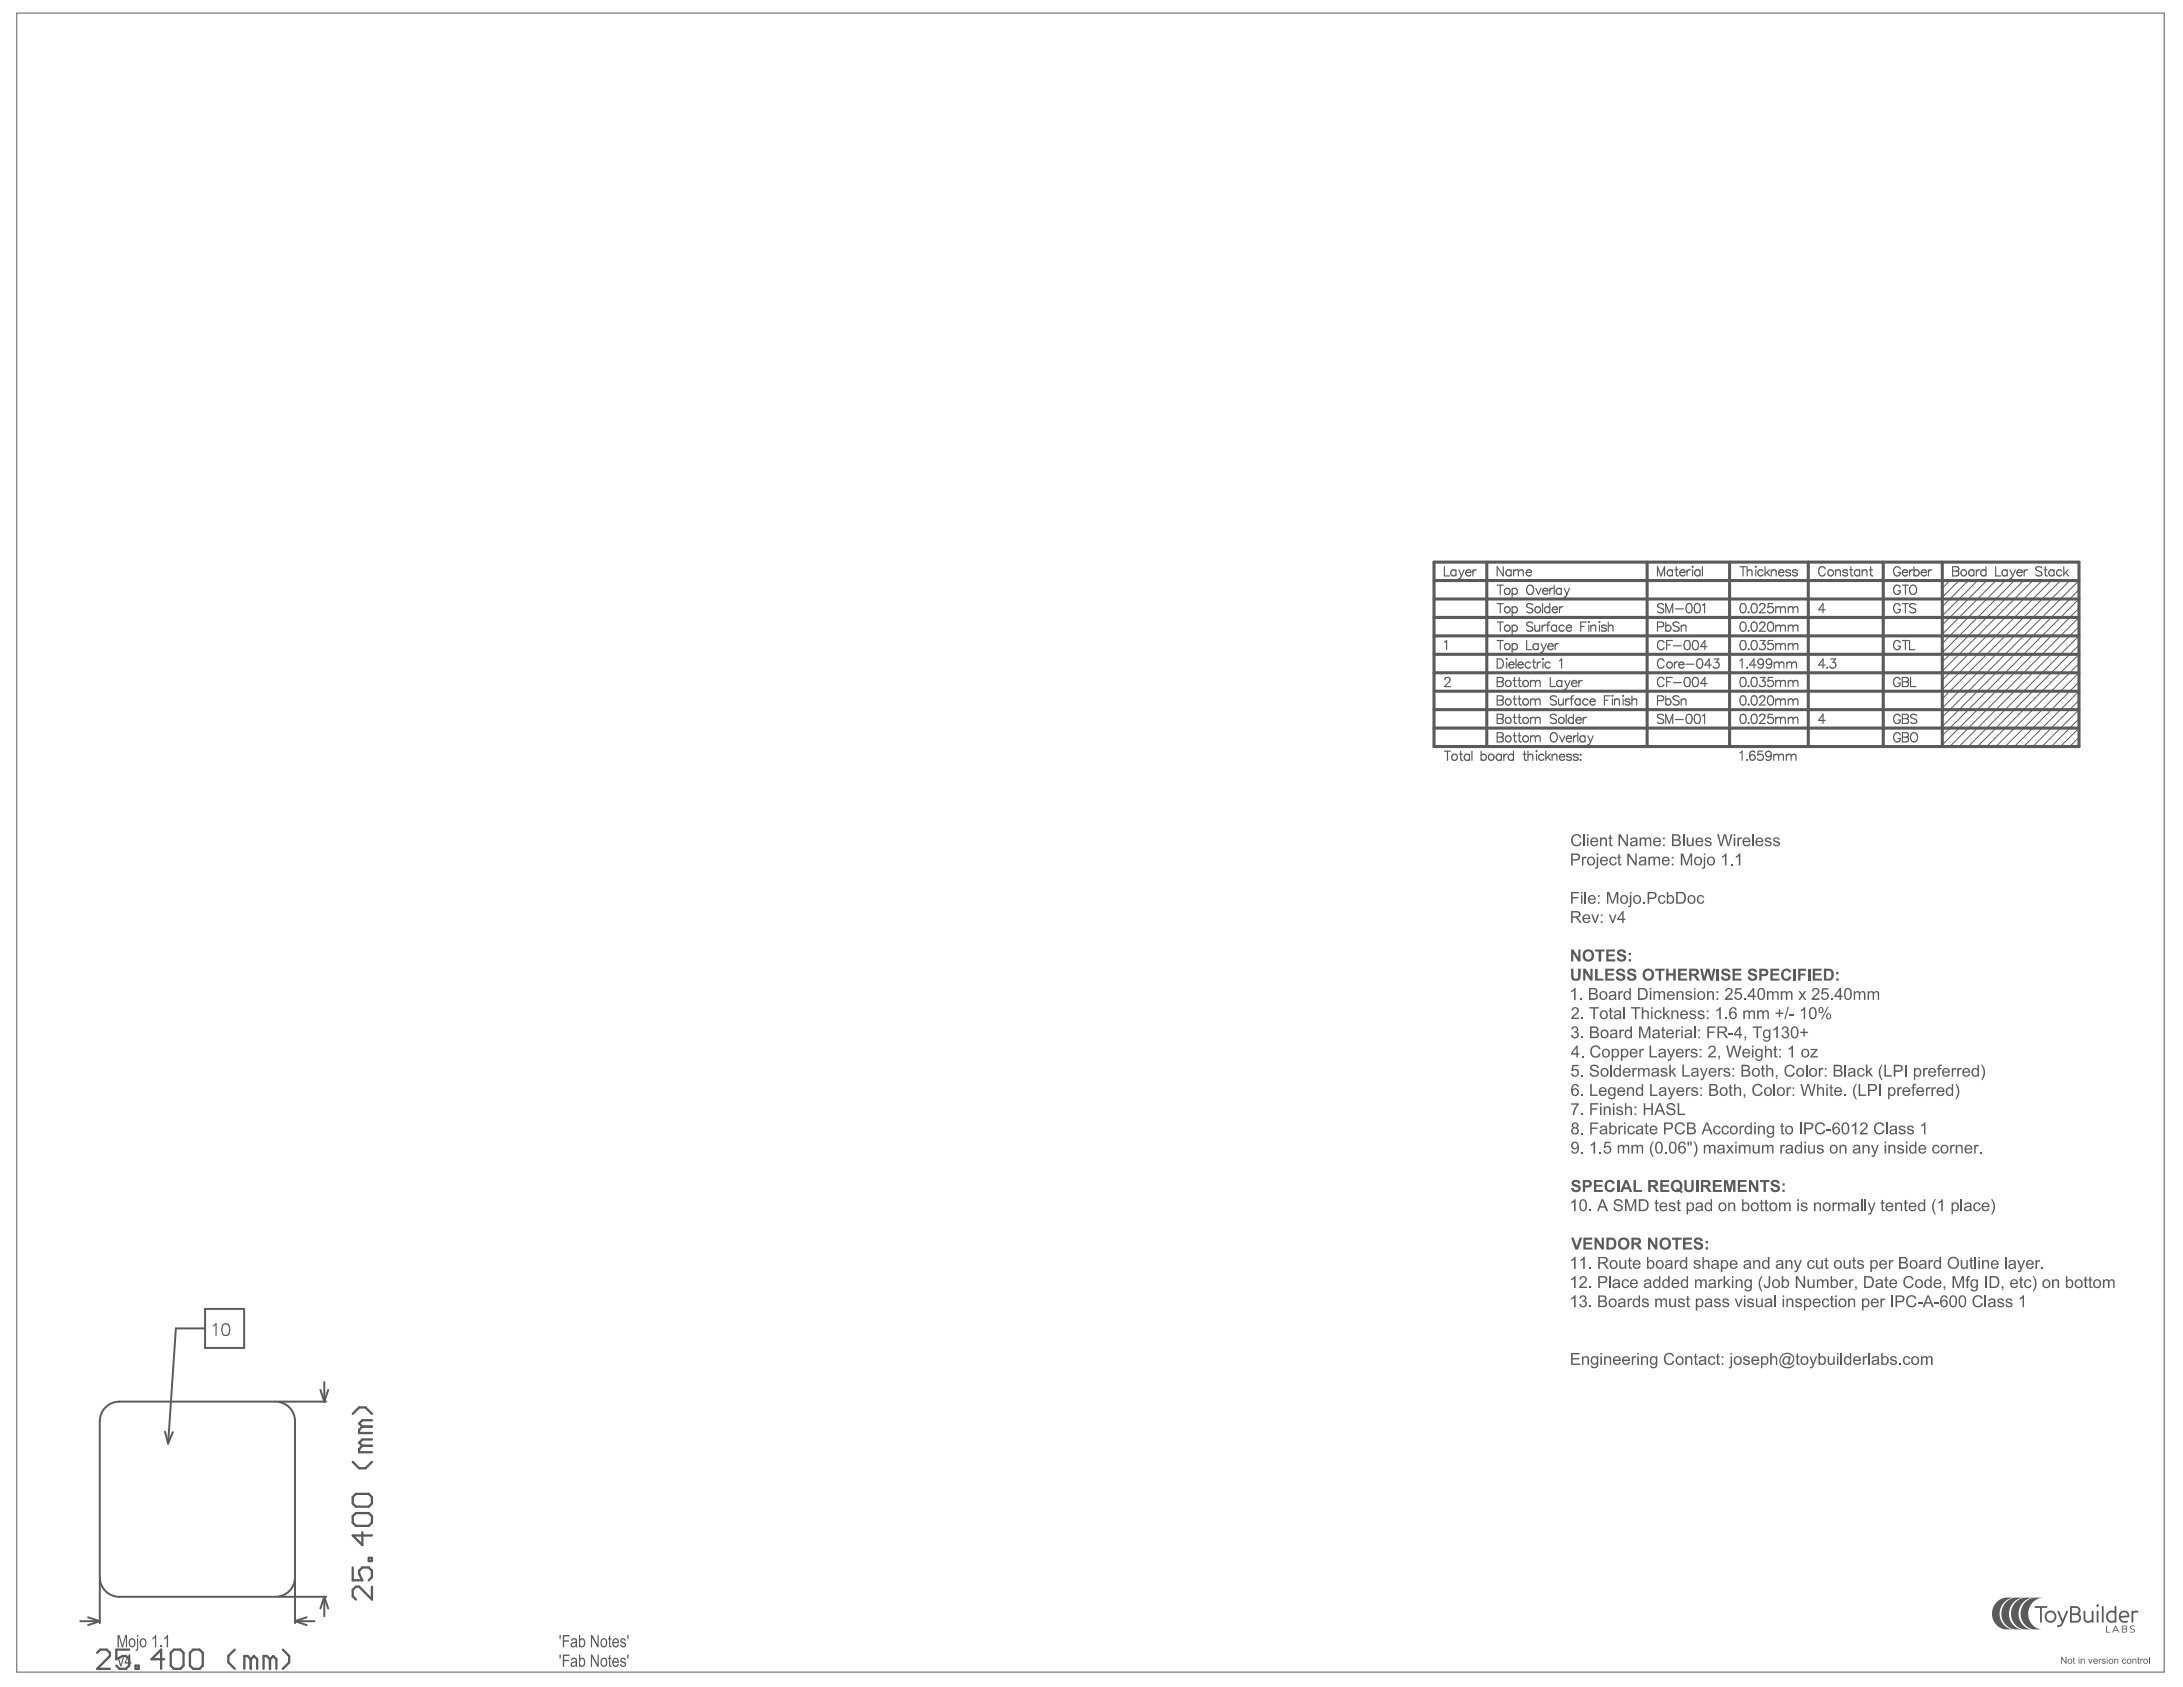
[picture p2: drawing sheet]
<svg xmlns="http://www.w3.org/2000/svg" width="279mm" height="216mm" viewBox="0 0 279 216" stroke-linecap="round" stroke-linejoin="round" font-family="sans-serif">
<g fill="#5a5a5a">
<path d="M71.6 211.7h.2l-.1 .6h-.1z"/>
<path d="M72 211.7h.9v.2h-.7v.5h.6v.2h-.6v.7h-.2z"/>
<path d="M75.6 211.7h.2l.7 1.3v-1.3h.1v1.6h-.1l-.7-1.2v1.2h-.2z"/>
<path d="M78 211.9l.1-.1v.4h.2v.1h-.2v.8h.2l-.1 .2a.24 .24 0 0 1-.2-.1 .24 .24 0 0 1 0-.2v-.7h-.2v-.1h.2z"/>
<path d="M79.5 212.2l.3-.1 .3 .2v.2h-.1l-.2-.2a.18 .18 0 0 0-.3 .2 .18 .18 0 0 0 .3 .1l.3 .2v.4l-.2 .1h-.3l-.2-.3h.1a.2 .2 0 0 0 .3 .2 .2 .2 0 0 0 .1-.3l-.4-.2-.1-.2z"/>
<path d="M80.3 211.7h.2l-.1 .6h-.1z"/>
<path d="M71.6 209.2h.2l-.1 .6h-.1z"/>
<path d="M72 209.2h.9v.2h-.7v.5h.6v.2h-.6v.7h-.2z"/>
<path d="M75.6 209.2h.2l.7 1.3v-1.3h.1v1.6h-.1l-.7-1.2v1.2h-.2z"/>
<path d="M78 209.4l.1-.1v.4h.2v.1h-.2v.8h.2l-.1 .2a.24 .24 0 0 1-.2-.1 .24 .24 0 0 1 0-.2v-.7h-.2v-.1h.2z"/>
<path d="M79.5 209.7l.3-.1 .3 .2v.2h-.1l-.2-.2a.18 .18 0 0 0-.3 .2 .18 .18 0 0 0 .3 .1l.3 .2v.4l-.2 .1h-.3l-.2-.3h.1a.2 .2 0 0 0 .3 .2 .2 .2 0 0 0 .1-.3l-.4-.2-.1-.2z"/>
<path d="M80.3 209.2h.2l-.1 .6h-.1z"/>
<path d="M15 212.1h.2l.3 .9 .2-.9h.2l-.4 1.2h-.1z"/>
<path d="M15 209.2h.3l.4 1.4 .3-1.4h.3v1.6h-.2v-1.3l-.4 1.3h-.1l-.4-1.3v1.3h-.2z"/>
<path d="M19.9 209.2h.1v1.6h-.2v-1.2l-.3 .2v-.2z"/>
<path d="M20.5 210.6h.2v.2h-.2z"/>
<path d="M21.4 209.2h.1v1.6h-.2v-1.2l-.3 .2v-.2z"/>
<path d="M255.6 205l.4-.3 .5-.2h1.3l-.7 .1-.6 .5-.4 .6-.2 .8 .1 .7 .4 .7 .5 .4 .8 .2h-1l-.5-.1-.5-.3-.5-.5-.2-.6v-.7l.2-.7z"/>
<path d="M259.2 205l.4-.3 .5-.2h1.3l-.7 .2-.5 .4-.5 .6-.1 .8 .1 .7 .4 .7 .5 .4 .7 .2h-.9l-.5-.1-.6-.3-.4-.5-.2-.6-.1-.7 .2-.7z"/>
<path d="M258 205l.4-.3 .5-.2h1.3l-.7 .2-.6 .4-.4 .6-.1 .8 .1 .7 .3 .7 .6 .4 .7 .2h-1l-.5-.1-.5-.3-.4-.5-.3-.6v-.7l.2-.7z"/>
<path d="M256.8 205l.4-.3 .5-.2h1.3l-.7 .1-.6 .5-.4 .6-.2 .8 .1 .7 .4 .7 .6 .4 .7 .2h-1l-.5-.1-.5-.3-.5-.5-.2-.6v-.7l.2-.7z"/>
<path d="M260.4 205.6l1.5-.1a.14 .14 0 0 1 .2 .2 .12 .12 0 0 1-.2 .1h-.6v1.7a.12 .12 0 0 1-.1 .2 .12 .12 0 0 1-.1-.2v-1.7h-.6z"/>
<path d="M272.7 208.1l.2-.1 .3 .1h-.3l-.2 .1 .1 .2 .3 .1a.27 .27 0 0 1 .1 .4 .27 .27 0 0 1-.4 0l-.2-.1h.4l.1-.1-.4-.3z"/>
<path d="M272.8 206.2h.8a.16 .16 0 0 1 0 .2 .16 .16 0 0 1-.2 0l-.4 .1v1a.12 .12 0 0 1-.1 .2 .12 .12 0 0 1-.1-.2z"/>
<path d="M266.7 206.2h.2v.9a.43 .43 0 0 0 .3 .4 .43 .43 0 0 0 .5-.3v-.9a.12 .12 0 0 1 .1-.2 .12 .12 0 0 1 .1 .2v1.3l-.1 .1-.1-.2a.64 .64 0 0 1-1-.4z"/>
<path d="M269 205.6l.2-.1v.1v1.9a.12 .12 0 0 1-.1 .2 .12 .12 0 0 1-.1-.2z"/>
<path d="M263.4 206.2h.1l.5 1.1 .5-1.1h.2l-.7 1.6a.49 .49 0 0 1-.7 .3v-.1l.4-.1 .2-.3-.6-1.3z"/>
<path d="M269.6 208.1h.1v.7h.4v.1h-.5z"/>
<path d="M268.4 206.2h.2v1.3a.12 .12 0 0 1-.1 .2 .12 .12 0 0 1-.1-.2z"/>
<path d="M73.3 212.8l-.1 .1a.23 .23 0 0 0 .3 .3 .23 .23 0 0 0 .2-.3v-.2zM73.1 212.3l.3-.2 .4 .2 .1 1h-.2v-.1l-.3 .1-.3-.1v-.3l.3-.2a.22 .22 0 0 0 .2-.1 .22 .22 0 0 0 .1-.2l-.2-.1a.2 .2 0 0 0-.3 .2h-.1z"/>
<path d="M74.3 212.4v.5a.25 .25 0 0 0 .3 .3 .25 .25 0 0 0 .1-.4v-.4l-.2-.1zM74.1 211.7h.2v.6l.3-.2 .3 .4v.6l-.4 .2-.2-.1v.1h-.2z"/>
<path d="M77.2 212.3l-.2 .3v.3l.2 .2 .2 .1 .2-.3v-.3l-.2-.3zM77 212.3l.4-.2 .3 .3v.4l-.1 .4-.1 .1h-.3l-.3-.3v-.4z"/>
<path d="M78.6 212.4l-.1 .2h.6l-.1-.1a.25 .25 0 0 0-.1-.2 .25 .25 0 0 0-.3 .1zM78.5 212.3l.2-.2 .3 .1 .1 .1 .1 .3v.2h-.7v.1a.26 .26 0 0 0 .3 .3 .26 .26 0 0 0 .3-.3l.1 .1-.2 .3h-.3l-.2-.1-.1-.5z"/>
<path d="M73.3 210.3l-.1 .1a.23 .23 0 0 0 .3 .3 .23 .23 0 0 0 .2-.3v-.2zM73.1 209.8l.3-.2 .4 .2 .1 1h-.2v-.1l-.3 .1-.3-.1v-.3l.3-.2a.22 .22 0 0 0 .2-.1 .22 .22 0 0 0 .1-.2l-.2-.1a.2 .2 0 0 0-.3 .2h-.1z"/>
<path d="M74.3 209.9v.5a.25 .25 0 0 0 .3 .3 .25 .25 0 0 0 .1-.4v-.4a.19 .19 0 0 0-.2-.1 .19 .19 0 0 0-.2 .1zM74.1 209.2h.2v.6l.3-.2 .3 .4v.6l-.4 .2-.2-.1v.1h-.2z"/>
<path d="M77.1 209.9l-.1 .2 .1 .4 .1 .2h.2l.2-.3-.1-.4-.2-.2zM77 209.8l.4-.2 .3 .3v.4l-.1 .4-.1 .1h-.3l-.3-.3v-.4z"/>
<path d="M78.6 209.9l-.1 .2h.6l-.1-.1a.24 .24 0 0 0-.2-.2 .24 .24 0 0 0-.2 .1zM78.5 209.8l.2-.2 .3 .1 .1 .1 .1 .3v.2h-.7v.1a.26 .26 0 0 0 .3 .3 .26 .26 0 0 0 .3-.3l.1 .1-.2 .3h-.3l-.2-.1-.1-.5z"/>
<path d="M16.5 212l-.4 .7h.4zM16.5 211.7h.2v1h.1v.2h-.1v.4h-.2v-.4h-.6v-.2z"/>
<path d="M16.7 209.9v.6l.1 .1 .2 .1 .2-.3-.1-.4-.2-.2zM16.6 209.8l.2-.2 .3 .1 .2 .3v.4a.44 .44 0 0 1-.5 .4 .44 .44 0 0 1-.3-.6z"/>
<path d="M17.5 209.2h.2v.3h-.2zM17.5 209.7h.2v1.3l-.1 .2-.2 .1v-.2h.1v-.1z"/>
<path d="M18.1 209.9l-.1 .2 .1 .5a.34 .34 0 0 0 .5-.1 .34 .34 0 0 0 0-.4l-.2-.3zM18 209.8l.4-.2 .3 .3 .1 .3-.2 .5-.3 .1-.3-.1-.1-.4z"/>
<path d="M270.7 208.1h.1l.4 .8-.2-.2h-.5l-.1 .2h-.1zM270.8 208.2l-.2 .4h.4z"/>
<path d="M261.7 206.9a.77 .77 0 0 1 1.5 0 .77 .77 0 0 1-1.5 0zM261.9 206.9a.55 .55 0 0 0 1.1 0 .55 .55 0 0 0-1.1 0z"/>
<path d="M269.8 206.3a.84 .84 0 0 1 .8-.1v-.6l.2-.1 .1 .1v1.9l-.1 .2-.1-.1a.79 .79 0 0 1-1-.2 .79 .79 0 0 1 .1-1.1zM269.9 206.5a.57 .57 0 0 0 0 .8 .57 .57 0 0 0 .7 .1v-1a.66 .66 0 0 0-.7 .1z"/>
<path d="M265 205.6l.7-.1a.56 .56 0 0 1 .6 .4 .56 .56 0 0 1-.2 .7 .6 .6 0 0 1 .2 .6 .6 .6 0 0 1-.6 .5l-.7-.1zM265.2 205.8v.7h.5a.34 .34 0 0 0 .4-.4 .34 .34 0 0 0-.4-.3zM265.2 206.7v.7h.5a.37 .37 0 0 0 .4-.3 .37 .37 0 0 0-.4-.4z"/>
<path d="M271.6 208.1l.4-.1a.24 .24 0 0 1 .2 .2 .24 .24 0 0 1-.1 .3 .25 .25 0 0 1 .2 .3 .25 .25 0 0 1-.3 .1h-.4zM271.7 208.1v.3h.3l.1-.1-.1-.2zM271.7 208.5v.3h.3a.16 .16 0 0 0 .2-.1 .18 .18 0 0 0-.3-.2z"/>
<path d="M271.4 206.3a.63 .63 0 0 1 .8-.1 .63 .63 0 0 1 .3 .8h-1.1a.59 .59 0 0 0 .9 .4 .14 .14 0 0 1 0 .2 .14 .14 0 0 1-.1 .1 .79 .79 0 0 1-1-.4 .79 .79 0 0 1 .2-1zM271.5 206.5l-.1 .3h.9a.44 .44 0 0 0-.3-.5 .44 .44 0 0 0-.5 .2z"/>
<circle cx="268.5" cy="205.5" r=".18"/>
</g>
<path d="M2.1 1.7h274.9v212.3h-274.9z" fill="none" stroke="#5a5a5a" stroke-width=".13"/>
<g fill="#5a5a5a">
<path d="M263.8 212h.1l.5 .7v-.7h.1v.9h-.1l-.5-.7v.7h-.1z"/>
<path d="M265.4 212.1h.1v.2h.1v.1h-.1v.4h.1l-.1 .1h-.1v-.5h-.1z"/>
<path d="M266.3 212.3l.1 .1 .2-.1a.23 .23 0 0 1 .2 .2v.4h-.1v-.4a.15 .15 0 0 0-.1-.1 .15 .15 0 0 0-.2 .2v.3h-.1z"/>
<path d="M267.3 212.3h.1l.1 .5 .2-.5h.1l-.2 .6h-.1z"/>
<path d="M268.6 212.3h.1v.1l.2-.1v.1a.14 .14 0 0 0-.1 0 .14 .14 0 0 0-.1 .2v.3h-.1z"/>
<path d="M269 212.3h.3l.2 .1h-.1a.13 .13 0 0 0-.2-.1 .13 .13 0 0 0-.1 .2 .13 .13 0 0 0 .2 0v.1a.21 .21 0 0 1 .2 .3 .21 .21 0 0 1-.4 0l-.1-.2 .2 .1a.11 .11 0 0 0 .2 0 .11 .11 0 0 0-.1-.1l-.3-.2z"/>
<path d="M270.6 212.3l.1 .1 .2-.1a.23 .23 0 0 1 .2 .2v.4h-.1v-.4a.15 .15 0 0 0-.1-.1 .15 .15 0 0 0-.2 .2v.3h-.1z"/>
<path d="M271.7 212.3h.2l.2 .2h-.1v-.1a.22 .22 0 0 0-.3 .2 .22 .22 0 0 0 .3 .2l.1-.1-.2 .2-.3-.1v-.3z"/>
<path d="M272.9 212.3l.1 .1 .3-.1 .1 .1v.5h-.1v-.4a.14 .14 0 0 0-.1-.1 .14 .14 0 0 0-.2 .1v.4h-.1z"/>
<path d="M273.6 212.1h.1v.2h.1l-.1 .1v.4h.1v.1l-.2-.1v-.4h-.1z"/>
<path d="M273.9 212.3h.1v.1l.2-.1h.1l-.1 .1a.14 .14 0 0 0-.1 0 .14 .14 0 0 0-.1 .2v.3h-.1z"/>
<path d="M275 212h.1v.9h-.1z"/>
<path d="M264.7 212.6a.22 .22 0 0 0 .4 0 .22 .22 0 0 0-.4 0zM264.6 212.6a.35 .35 0 0 1 .7 0 .35 .35 0 0 1-.7 0z"/>
<path d="M266 212h.1v.2h-.1zM266 212.3h.1v.6h-.1z"/>
<path d="M268.1 212.4l-.1 .1h.4a.16 .16 0 0 0-.1-.1 .16 .16 0 0 0-.2 0zM268 212.3h.3l.1 .1 .1 .2h-.5l.1 .2 .4-.1-.1 .2h-.2l-.2-.1-.1-.2z"/>
<path d="M269.6 212h.1v.2h-.1zM269.6 212.3h.1v.6h-.1z"/>
<path d="M270 212.6a.22 .22 0 0 0 .4 0 .22 .22 0 0 0-.4 0zM269.9 212.6a.33 .33 0 0 1 .6 0 .33 .33 0 0 1-.6 0z"/>
<path d="M272.3 212.6a.22 .22 0 0 0 .4 0 .22 .22 0 0 0-.4 0zM272.2 212.6a.33 .33 0 0 1 .6 0 .33 .33 0 0 1-.6 0z"/>
<path d="M274.5 212.4l-.1 .3a.21 .21 0 0 0 .3 0 .21 .21 0 0 0 .1-.2 .21 .21 0 0 0-.3-.1zM274.3 212.6a.32 .32 0 0 1 .6 0 .32 .32 0 0 1-.6 0z"/>
</g>
<g fill="none" stroke="#5a5a5a" stroke-width=".25">
<path d="M15.3 179.4h20M26.2 167.5h5v5h-5zM26.2 170h-3.7l-1 14.7M35.6 179.4h6.2M41 177.9l.5 1.5M41.5 176.9v2.5M42 177.9l-.5 1.5M12.8 181.9v20M21.1 183.2l.4 1.5M22.1 183.3l-.6 1.4M37.8 181.9v20M10.3 207.5h2.5"/>
<path d="M11.3 207l1.5 .5M12.8 202.2v5.5M12.8 207.5l-1.5 .5M15.3 204.4h20M35.6 204.4h6.2M37.8 202.2v5.5M37.8 207.5l1.5 .5M37.8 207.5h2.5M39.3 207l-1.5 .5M41.5 204.4l.5 1.5M41.5 204.4l-.5 1.5M41.5 204.4v2.5"/>
</g>
<g fill="none" stroke="#5a5a5a" stroke-width=".13">
<path d="M249.6 74.3l-1 1M250.7 74.3l-2.1 2.1M251.9 74.3l-3.3 3.3M253.1 74.3l-4.5 4.5M254.3 74.3l-5.7 5.7M255.5 74.3l-6.9 6.9M256.6 74.3l-8 8M257.8 74.3l-9.2 9.2M259 74.3l-10.4 10.4M260.2 74.3l-11.6 11.6M261.4 74.3l-12.8 12.8M262.5 74.3l-13.9 13.9"/>
<path d="M263.7 74.3l-15.1 15.1M264.9 74.3l-16.3 16.3M266.1 74.3l-17.5 17.5M266.1 76.7l-17.5 17.4M266.1 79l-16.5 16.5M266.1 75.5l-17.5 17.5M266.1 77.8l-17.5 17.5M266.1 83.7l-11.8 11.8M266.1 82.6l-13 12.9M266.1 81.4l-14.2 14.1M266.1 84.9l-10.6 10.6M266.1 80.2l-15.4 15.3"/>
<path d="M266.1 86.1l-9.5 9.4M266.1 89.6l-5.9 5.9M266.1 87.3l-8.3 8.2M266.1 92l-3.6 3.5M266.1 94.4l-1.2 1.1M266.1 88.5l-7.1 7M266.1 90.8l-4.7 4.7M266.1 93.2l-2.4 2.3"/>
</g>
<g fill="none" stroke="#5a5a5a" stroke-width=".39">
<path d="M183.5 76.7h82.6M183.5 79h82.6M183.5 71.9h82.6v23.6h-82.6zM183.5 74.3h82.6M190.3 71.9v23.6M210.8 71.9v23.6M221.4 71.9v23.6M231.4 71.9v23.6M241 71.9v23.6M248.6 71.9v23.6M183.5 90.8h82.6M183.5 93.2h82.6"/>
<path d="M183.5 83.7h82.6M183.5 86.1h82.6M183.5 88.5h82.6M183.5 81.4h82.6"/>
</g>
<g fill="none" stroke="#5a5a5a" stroke-width=".15">
<path d="M184.9 72.5v1.2h.6M186.3 73.1a.38 .38 0 0 0-.5-.1 .38 .38 0 0 0 0 .6 .38 .38 0 0 0 .5-.1M186.3 72.9v.8M186.7 72.9l.4 .8M187.1 73.7l-.2 .2-.2 .2M187.4 72.9l-.3 .8M187.6 73.3a.37 .37 0 0 0 .2 .4 .37 .37 0 0 0 .5-.2M187.6 73.1a.33 .33 0 0 1 .4-.2 .33 .33 0 0 1 .3 .4h-.7zM188.5 72.9v.8M189 72.9a.38 .38 0 0 0-.5 .4M191.6 79.6h.8M191.6 77.2h.8"/>
<path d="M191.6 74.9h.8M192 74.9v1.2M192 77.2v1.2M192 79.6v1.2M193.5 77.8a.38 .38 0 0 1 .6 0 .38 .38 0 0 1 0 .5 .38 .38 0 0 1-.6 0M193.5 75.3v1.2M193.5 77.6v1.2M193.5 75.5a.38 .38 0 0 1 .6-.1 .38 .38 0 0 1 0 .6 .38 .38 0 0 1-.6-.1M195.6 74.9a.57 .57 0 0 1 .7 .3 .57 .57 0 0 1-.1 .7 .44 .44 0 0 1-.5 .2 .44 .44 0 0 1-.3-.5v-.4zM196.2 79.8a.44 .44 0 0 0-.4-.2 .44 .44 0 0 0-.4 .3l.1 .2 .6 .2 .1 .3a.52 .52 0 0 1-.8 0M196.2 77.4a.44 .44 0 0 0-.4-.2 .44 .44 0 0 0-.4 .3l.1 .2 .6 .2 .1 .4a.52 .52 0 0 1-.8 0M196.6 75.3l.3 .8 .3-.8"/>
<path d="M197.4 75.6a.37 .37 0 0 0 .3 .4 .37 .37 0 0 0 .4-.1M197.4 77.2v1.2M197.5 75.5a.33 .33 0 0 1 .4-.2 .33 .33 0 0 1 .2 .3h-.7zM198.4 77.8a.38 .38 0 0 0-.6 0 .38 .38 0 0 0 0 .5 .38 .38 0 0 0 .6 0M198.4 77.2v1.2M198.4 75.3v.8M198.4 79.6l-.2 .1-.1 .1v1M198.7 78a.37 .37 0 0 0 .2 .4 .37 .37 0 0 0 .4-.1M198.7 77.8a.33 .33 0 0 1 .4-.2 .33 .33 0 0 1 .2 .4h-.6zM198.8 75.3a.38 .38 0 0 0-.4 .3M198.9 74.9v1.2M199.6 77.6v.8"/>
<path d="M199.8 75.5a.38 .38 0 0 0-.5-.1 .38 .38 0 0 0 0 .6 .38 .38 0 0 0 .5-.1M199.8 75.3v.8M200 77.6a.38 .38 0 0 0-.4 .4M200.2 75.3l.3 .8M200.5 76.1l-.2 .3-.1 .1M200.9 75.3l-.4 .8M203 79.6h-.7v1.2M203.3 79.6v.1zM204.7 79.6h.1zM205.8 79.6v1.2M213.2 79.6v1.2M214.9 79.8a.44 .44 0 0 0-.4-.2 .44 .44 0 0 0-.4 .3l.1 .2 .6 .2 .1 .3a.52 .52 0 0 1-.8 0"/>
<path d="M222.7 72.5h.8M222.9 79.7a.38 .38 0 0 1 .5 .1 .59 .59 0 0 1-.4 1 .75 .75 0 0 1-.1-1.1zM223.1 72.5v1.2M223.6 73.1l.3-.2 .3 .1v.7M223.6 72.5v1.2M224.3 79.7a.38 .38 0 0 1 .5 .1 .59 .59 0 0 1-.3 1 .75 .75 0 0 1-.2-1.1zM224.7 72.5h.1zM224.7 72.9v.8M225.2 79.9l.2-.3 .4 .1a.37 .37 0 0 1-.1 .5l-.5 .6h.8M225.7 73.1a.38 .38 0 0 0-.6-.1 .38 .38 0 0 0 0 .6 .38 .38 0 0 0 .6-.1M225.9 72.5v1.2M226.1 73.3l.4 .4"/>
<path d="M226.4 79.7a.38 .38 0 0 1 .5 .1 .59 .59 0 0 1-.3 1 .75 .75 0 0 1-.2-1.1zM226.5 72.9l-.6 .6M226.7 72.9v.8M226.7 73.1l.3-.2 .3 .1v.7M227.6 73.3a.37 .37 0 0 0 .3 .4 .37 .37 0 0 0 .4-.2M227.7 73.1a.33 .33 0 0 1 .4-.2 .33 .33 0 0 1 .2 .4h-.7zM229.2 73.1a.36 .36 0 0 0-.6 0v.1l.5 .2 .1 .1a.36 .36 0 0 1-.6 0M230.1 73.1a.36 .36 0 0 0-.7 0l.1 .1 .5 .2 .1 .1a.36 .36 0 0 1-.7 0M233.6 72.8a.43 .43 0 0 0-.5-.3 .43 .43 0 0 0-.3 .5v.3a.43 .43 0 0 0 .3 .4 .43 .43 0 0 0 .5-.3M233.6 78h-.8l.5-.8v1.2M234.9 73.1l.3-.2 .3 .1 .1 .7M234.9 72.9v.8"/>
<path d="M236.5 73.1a.36 .36 0 0 0-.6 0v.1l.5 .2 .1 .1a.36 .36 0 0 1-.6 0M236.7 72.9h.4M236.9 72.5v1v.2h.3M238 73.1a.38 .38 0 0 0-.5-.1 .38 .38 0 0 0 0 .6 .38 .38 0 0 0 .5-.1M238 72.9v.8M238.3 73.1l.3-.2 .3 .1 .1 .7M238.3 72.9v.8M239.3 72.9h.4M239.4 72.5v1l.1 .2h.2M243.2 75.2a.43 .43 0 0 0-.5-.3 .43 .43 0 0 0-.3 .4v.3a.42 .42 0 0 0 .4 .5 .42 .42 0 0 0 .4-.5h-.3M243.2 77.5a.43 .43 0 0 0-.5-.3 .43 .43 0 0 0-.3 .5v.3a.42 .42 0 0 0 .4 .4 .42 .42 0 0 0 .4-.4h-.3M243.5 77.2h.8"/>
<path d="M243.5 74.9h.8M243.9 74.9v1.2M243.9 77.2v1.2M244.5 75.1a.44 .44 0 0 1 .5-.2 .44 .44 0 0 1 .3 .4v.3a.45 .45 0 0 1-.4 .5 .45 .45 0 0 1-.5-.5zM245.2 77.4a.44 .44 0 0 0-.4-.2 .44 .44 0 0 0-.4 .3l.1 .2 .6 .2 .1 .4a.52 .52 0 0 1-.8 0M249.9 72.5h.5l.3 .1v.4l-.3 .1a.31 .31 0 0 1 .3 .3 .31 .31 0 0 1-.3 .3h-.5zM249.9 73.1h.5M252.6 73.1a.38 .38 0 0 0-.5-.1 .38 .38 0 0 0 0 .6 .38 .38 0 0 0 .5-.1M252.6 72.9v.8M253 72.9v.8M253.4 72.9a.38 .38 0 0 0-.4 .4M254.2 73.1a.38 .38 0 0 0-.6-.1 .38 .38 0 0 0 0 .6 .38 .38 0 0 0 .6-.1"/>
<path d="M254.2 72.5v1.2M255.4 72.5v1.2h.7M256.9 73.1a.38 .38 0 0 0-.6-.1 .38 .38 0 0 0 0 .6 .38 .38 0 0 0 .6-.1M256.9 72.9v.8M257.3 72.9l.3 .8M257.6 73.7l-.2 .3-.2 .1M257.9 72.9l-.3 .8M258.1 73.3a.37 .37 0 0 0 .3 .4 .37 .37 0 0 0 .4-.2M258.2 73.1a.33 .33 0 0 1 .4-.2 .33 .33 0 0 1 .2 .4h-.7zM259.1 72.9v.8M259.5 72.9a.38 .38 0 0 0-.4 .4M261.3 72.7a.44 .44 0 0 0-.4-.2 .44 .44 0 0 0-.3 .3l.1 .2 .5 .2 .1 .3a.52 .52 0 0 1-.7 0"/>
<path d="M261.6 72.9h.4M261.8 72.5v1v.2h.3M262.9 73.1a.38 .38 0 0 0-.6-.1 .38 .38 0 0 0 0 .6 .38 .38 0 0 0 .6-.1M262.9 72.9v.8M263.9 73.1a.38 .38 0 0 0-.6-.1 .38 .38 0 0 0 0 .6 .38 .38 0 0 0 .6-.1M264.1 72.5v1.2M264.4 73.3l.4 .4M264.7 72.9l-.6 .6M184.9 96.1h.8M184.9 82.2l.2-.2v1.1M185.3 96.1v1.2M186.8 96.5h.4"/>
<path d="M187 96.1v1v.2h.2M188.1 96.7a.38 .38 0 0 0-.6-.1 .38 .38 0 0 0 0 .6 .38 .38 0 0 0 .6-.1M188.1 96.5v.8M188.4 96.1v1.2M189.6 96.7a.38 .38 0 0 1 .5-.1 .38 .38 0 0 1 0 .6 .38 .38 0 0 1-.5-.1M189.6 96.1v1.2M191.6 84.3h.4a.63 .63 0 0 1 .4 .6 .63 .63 0 0 1-.4 .6h-.4zM191.6 86.7h.5l.3 .1v.3l-.3 .2a.31 .31 0 0 1 .3 .3 .31 .31 0 0 1-.3 .3h-.5zM191.6 89.1h.5l.3 .1v.3l-.3 .1a.31 .31 0 0 1 .3 .3 .31 .31 0 0 1-.3 .3h-.5zM191.6 93.8h.5l.3 .1v.3l-.3 .1a.31 .31 0 0 1 .3 .3 .31 .31 0 0 1-.3 .4h-.5zM191.6 94.3h.5M191.6 87.3h.5"/>
<path d="M191.6 82h.8M191.6 89.6h.5M192 82v1.1M192.2 96.7a.38 .38 0 0 0-.6-.1 .38 .38 0 0 0 0 .6 .38 .38 0 0 0 .6-.1M192.2 96.5v.8M192.5 96.5v.8M192.8 84.3h.1zM192.8 84.7v.8M192.9 96.5a.38 .38 0 0 0-.4 .4M193.1 85.1a.37 .37 0 0 0 .2 .4 .37 .37 0 0 0 .5-.2M193.2 84.9a.33 .33 0 0 1 .3-.2 .33 .33 0 0 1 .3 .4h-.7zM193.5 80.2a.38 .38 0 0 1 .6-.1 .38 .38 0 0 1 0 .6 .38 .38 0 0 1-.6-.1"/>
<path d="M193.5 80v1.2M193.5 82.4v1.1M193.5 82.5a.38 .38 0 0 1 .6 0 .38 .38 0 0 1 0 .5 .38 .38 0 0 1-.6 0M193.7 94.2h.4M193.7 89.4h.4M193.7 87.1h.4M193.7 96.7a.38 .38 0 0 0-.6-.1 .38 .38 0 0 0 0 .6 .38 .38 0 0 0 .6-.1M193.7 96.1v1.2M193.8 93.8v.9l.1 .2 .2 .1M193.8 86.7v.9l.1 .2 .2 .1M193.8 89.1v.9l.1 .2h.2M194 84.3v1.2"/>
<path d="M194.3 85.1a.37 .37 0 0 0 .2 .4 .37 .37 0 0 0 .5-.2M194.3 94.2h.4M194.3 89.4h.4M194.3 87.1h.4M194.3 84.9a.33 .33 0 0 1 .4-.2 .33 .33 0 0 1 .3 .4h-.7zM194.4 93.8v.9l.1 .2 .2 .1M194.4 86.7v.9l.1 .2 .2 .1M194.4 89.1v.9l.1 .2h.2M194.9 96.5h.4M195.1 96.1v1l.1 .2h.2M195.4 82v1.1h.7M195.6 96.7l.2-.2 .3 .1 .1 .7"/>
<path d="M195.6 96.1v1.2M195.9 84.9a.38 .38 0 0 0-.6-.1 .38 .38 0 0 0 0 .6 .38 .38 0 0 0 .6-.1M195.9 94.4l.3-.2h.2l.1 .2M195.9 87.1v.8M195.9 89.4v.8M195.9 94.2v.8M195.9 89.7l.3-.3 .2 .1 .1 .2M195.9 87.3l.3-.2h.2l.1 .2M196.1 84.7h.4M196.3 84.3v1l.1 .2h.2M196.4 80l.1 .7 .3 .1 .3-.2M196.5 94.4l.3-.2h.3v.8"/>
<path d="M196.5 87.3v.6M196.5 89.7v.5M196.5 94.4v.6M196.5 87.3l.3-.2h.3v.8M196.5 89.7l.3-.3 .3 .1v.7M196.6 96.1h.1zM196.7 96.5v.8M196.8 84.7v.8M196.9 82.5a.38 .38 0 0 0-.6 0 .38 .38 0 0 0 0 .5 .38 .38 0 0 0 .6 0M196.9 82.4v.7M197.1 80v.8M197.2 84.7a.38 .38 0 0 0-.4 .4"/>
<path d="M197.2 82.4l.4 .7M197.4 80v.8M197.4 84.3h.1zM197.5 84.7v.8M197.6 83.1l-.2 .4h-.2M197.6 96.7a.38 .38 0 0 0-.6-.1 .38 .38 0 0 0 0 .6 .38 .38 0 0 0 .6-.1M197.8 80a.38 .38 0 0 0-.4 .3M197.9 96.1v1.2M197.9 82.4l-.3 .7M197.9 80h.4M198.1 96.9l.4 .4M198.1 82.7a.37 .37 0 0 0 .2 .4 .37 .37 0 0 0 .5-.1"/>
<path d="M198.3 82.4h.4l.1 .3h-.7zM198.4 96.5l-.5 .6M198.4 84.9a.38 .38 0 0 0-.5-.1 .38 .38 0 0 0 0 .6 .38 .38 0 0 0 .5-.1M198.4 86.7v1.2h.7M198.6 93.8a.57 .57 0 0 1 .7 .3 .57 .57 0 0 1-.1 .7 .44 .44 0 0 1-.5 .1 .44 .44 0 0 1-.3-.4v-.3zM198.7 96.7l.2-.2 .3 .1 .1 .7M198.7 96.5v.8M199 82.4v.7M199.2 89.2a.44 .44 0 0 0-.4-.2 .44 .44 0 0 0-.4 .3l.1 .2 .6 .2 .1 .4a.52 .52 0 0 1-.8 0M199.2 80.2a.38 .38 0 0 0-.5-.1 .38 .38 0 0 0 0 .6 .38 .38 0 0 0 .5-.1M199.2 80v.8M199.5 89.4v.8h.3l.3-.2"/>
<path d="M199.5 82.4a.38 .38 0 0 0-.5 .3M199.6 96.9a.37 .37 0 0 0 .2 .4 .37 .37 0 0 0 .5-.2M199.6 94.2l.3 .8 .4-.8M199.6 84.6l.3-.3v1.2M199.6 96.7a.33 .33 0 0 1 .4-.2 .33 .33 0 0 1 .3 .4h-.7zM199.9 87.3a.38 .38 0 0 0-.6-.1 .38 .38 0 0 0 0 .6 .38 .38 0 0 0 .6-.1M199.9 87.1v.8M200.1 89.4v.8M200.2 80.2a.38 .38 0 0 0-.5-.1 .38 .38 0 0 0 0 .6 .38 .38 0 0 0 .5-.1M200.3 87.1l.3 .8M200.4 89.4v.8M200.5 80.3a.37 .37 0 0 0 .2 .5 .37 .37 0 0 0 .4-.2"/>
<path d="M200.5 94.5a.37 .37 0 0 0 .2 .4 .37 .37 0 0 0 .4-.1M200.5 80.2a.33 .33 0 0 1 .4-.2 .33 .33 0 0 1 .2 .3h-.6zM200.5 94.3a.33 .33 0 0 1 .4-.1 .33 .33 0 0 1 .2 .3h-.6zM200.6 87.9l-.2 .3-.2 .1M200.8 89.4a.38 .38 0 0 0-.4 .4M200.9 87.1l-.3 .8M201 89.4h.3M201.1 96.7a.36 .36 0 0 0-.6 0l.1 .1 .5 .2v.1a.36 .36 0 0 1-.6 0M201.1 87.4a.37 .37 0 0 0 .3 .4 .37 .37 0 0 0 .4-.1M201.2 87.3a.33 .33 0 0 1 .4-.2 .33 .33 0 0 1 .2 .3h-.7zM201.4 94.2v.8M201.4 89.1h-.2l-.1 .2v.9"/>
<path d="M201.8 94.2a.38 .38 0 0 0-.4 .3M201.9 93.8v1.2M202 96.7a.36 .36 0 0 0-.6 0v.1l.5 .2 .1 .1a.36 .36 0 0 1-.6 0M202.1 87.1v.8M202.2 96.6h.2zM202.2 97.3h.2zM202.2 89.6a.38 .38 0 0 0-.5 0 .38 .38 0 0 0 0 .5 .38 .38 0 0 0 .5 0M202.2 89.4v.8M202.3 80.2h.5M202.5 87.1a.38 .38 0 0 0-.4 .3M202.9 94.3a.38 .38 0 0 0-.6 0 .38 .38 0 0 0 0 .5 .38 .38 0 0 0 .6 0M202.9 94.2v.8"/>
<path d="M203.2 94.2l.4 .8M203.2 89.6a.38 .38 0 0 0-.5 0 .38 .38 0 0 0 0 .5 .38 .38 0 0 0 .5 0M203.3 80v.8M203.5 89.8a.37 .37 0 0 0 .2 .4 .37 .37 0 0 0 .5-.1M203.5 89.6a.33 .33 0 0 1 .4-.2 .33 .33 0 0 1 .3 .4h-.7zM203.6 95l-.1 .2-.3 .1M203.6 80.2l.3-.2 .3 .1v.7M203.6 80v.8M203.9 94.2l-.3 .8M204.7 80v.8M205.3 89.6h.5M205.6 80.2a.36 .36 0 0 0-.6 0v.1l.5 .2 .1 .1a.36 .36 0 0 1-.6 0"/>
<path d="M205.8 80.2l.3-.2 .3 .1 .1 .7M206.1 89.1h-.8v1.1M206.4 89v.1zM206.4 89.4v.8M206.6 89.7l.3-.3 .3 .1 .1 .7M206.6 89.4v.8M207.7 89.1h.1zM207.7 89.4v.8M208.6 89.6a.36 .36 0 0 0-.6 0l.1 .1 .5 .2v.2a.36 .36 0 0 1-.6 0M208.9 89.7l.2-.3 .3 .1 .1 .7M208.9 89.1v1.1M212.1 80.2h.5a.31 .31 0 0 0 .3-.3 .31 .31 0 0 0-.3-.3h-.5v1.2"/>
<path d="M212.1 89.7h.5a.31 .31 0 0 0 .3-.3 .31 .31 0 0 0-.3-.3h-.5v1.1M212.9 91.6a.44 .44 0 0 0-.4-.2 .44 .44 0 0 0-.4 .3l.2 .2 .5 .2 .1 .3a.52 .52 0 0 1-.8 0M213 84.6a.43 .43 0 0 0-.5-.3 .43 .43 0 0 0-.4 .5v.3a.43 .43 0 0 0 .4 .4 .43 .43 0 0 0 .5-.3M213 82.3a.43 .43 0 0 0-.5-.3 .43 .43 0 0 0-.4 .4v.3a.43 .43 0 0 0 .4 .5 .43 .43 0 0 0 .5-.3M213 87a.43 .43 0 0 0-.5-.3 .43 .43 0 0 0-.4 .4v.3a.43 .43 0 0 0 .4 .5 .43 .43 0 0 0 .5-.3M213.2 89.1v1.1M213.2 92.6v-1.2l.4 1.2 .5-1.2v1.2M213.2 80.2a.38 .38 0 0 1 .5-.1 .38 .38 0 0 1 0 .6 .38 .38 0 0 1-.5-.1M213.2 89.6a.38 .38 0 0 1 .5 0 .38 .38 0 0 1 0 .5 .38 .38 0 0 1-.5 0M213.3 87.3h.5M213.3 82.5h.5M214 82h-.7v1.1"/>
<path d="M214 86.7h-.7v1.2M214.2 87.4h1M214.2 82.6h1M214.3 84.7v.8M214.4 92.1h1M214.8 84.7a.38 .38 0 0 0-.5 .4M214.9 85.1a.37 .37 0 0 0 .2 .4 .37 .37 0 0 0 .4-.2M214.9 89.2a.44 .44 0 0 0-.4-.2 .44 .44 0 0 0-.4 .3l.1 .2 .6 .2 .1 .4a.52 .52 0 0 1-.8 0M214.9 84.9a.33 .33 0 0 1 .4-.2 .33 .33 0 0 1 .2 .4h-.6zM215.2 80.2l.3-.2 .2 .1 .1 .7M215.2 80v.8M215.2 89.4v.8"/>
<path d="M215.2 89.7l.3-.3 .2 .1 .1 .7M215.7 82a.38 .38 0 0 1 .6 .2 .59 .59 0 0 1-.4 .9 .75 .75 0 0 1-.2-1.1zM215.7 86.7a.38 .38 0 0 1 .6 .2 .59 .59 0 0 1-.4 1 .75 .75 0 0 1-.2-1.2zM215.8 85h1M216 91.5a.38 .38 0 0 1 .5 .1 .59 .59 0 0 1-.4 1 .75 .75 0 0 1-.1-1.1zM216.8 86.7a.38 .38 0 0 1 .5 .2 .59 .59 0 0 1-.4 1 .75 .75 0 0 1-.1-1.2zM216.8 82a.38 .38 0 0 1 .5 .2 .59 .59 0 0 1-.4 .9 .75 .75 0 0 1-.1-1.1zM217 91.5a.38 .38 0 0 1 .6 .1 .59 .59 0 0 1-.4 1 .75 .75 0 0 1-.2-1.1zM217.3 84.4a.38 .38 0 0 1 .6 .2 .59 .59 0 0 1-.4 .9 .75 .75 0 0 1-.2-1.1zM217.9 91.6l.3-.2v1.2M218.5 87.5h-.9l.6-.8v1.2M218.5 82.8h-.9l.6-.8v1.1"/>
<path d="M219 85.1h-.8l.6-.8v1.2M219.4 84.3h.6l-.4 .5a.39 .39 0 0 1 .3 .6 .39 .39 0 0 1-.6-.1M222.7 96.4l.3-.3v1.2M222.7 84.6l.3-.3v1.2M222.9 91.5a.38 .38 0 0 1 .5 .1 .59 .59 0 0 1-.4 1 .75 .75 0 0 1-.1-1.1zM222.9 89.1a.38 .38 0 0 1 .5 .2 .59 .59 0 0 1-.4 .9 .75 .75 0 0 1-.1-1.1zM222.9 86.7a.38 .38 0 0 1 .5 .2 .59 .59 0 0 1-.4 1 .75 .75 0 0 1-.1-1.2zM223.6 97.2v.1zM223.6 85.4v.1zM223.7 87.8h.2zM223.7 80.7h.2zM223.7 92.5h.2z"/>
<path d="M223.7 90.2h.2zM224.3 86.7a.38 .38 0 0 1 .5 .2 .59 .59 0 0 1-.3 1 .75 .75 0 0 1-.2-1.2zM224.3 91.5a.38 .38 0 0 1 .5 .1 .59 .59 0 0 1-.3 1 .75 .75 0 0 1-.2-1.1zM224.3 89.1a.38 .38 0 0 1 .5 .2 .59 .59 0 0 1-.3 .9 .75 .75 0 0 1-.2-1.1zM224.6 96.3a.35 .35 0 0 0-.5-.1l-.1 .2-.1 .5M224.8 85.1h-.9l.6-.8v1.2M225.2 91.7l.2-.3 .4 .1a.37 .37 0 0 1-.1 .5l-.5 .6h.8M225.2 89.3l.2-.2 .4 .1a.37 .37 0 0 1-.1 .5l-.5 .5h.8M225.3 86.7h.6l-.3 .4a.39 .39 0 0 1 .3 .7 .39 .39 0 0 1-.7-.2M225.6 96.1h-.6v.5a.42 .42 0 0 1 .6 0 .42 .42 0 0 1-.1 .7 .42 .42 0 0 1-.6-.2M225.7 84.7a.56 .56 0 0 1-.4 .8l-.3-.2M226.4 89.1a.38 .38 0 0 1 .5 .2 .59 .59 0 0 1-.3 .9 .75 .75 0 0 1-.2-1.1z"/>
<path d="M226.7 96.5a.56 .56 0 0 1-.4 .8l-.3-.2M226.8 84.7a.56 .56 0 0 1-.5 .8l-.2-.2M226.9 91.4h-.6v.5a.42 .42 0 0 1 .6 0 .42 .42 0 0 1-.1 .6 .42 .42 0 0 1-.6-.1M226.9 86.7h-.6v.5a.42 .42 0 0 1 .6 0 .42 .42 0 0 1-.1 .6 .42 .42 0 0 1-.6-.2M227 96.7l.3-.2 .3 .1v.1M227 96.5v.8M227.1 84.9l.3-.2 .2 .1 .1 .1M227.1 84.7v.8M227.3 92l.2-.2 .3 .1 .1 .1M227.3 80.2l.2-.2 .3 .1 .1 .1M227.3 87.3l.2-.2h.3l.1 .2M227.3 89.7l.2-.3 .3 .1 .1 .2"/>
<path d="M227.3 80v.8M227.3 87.1v.8M227.3 89.4v.8M227.3 91.8v.8M227.6 96.7l.3-.2 .3 .1 .1 .7M227.6 96.7v.6M227.7 84.9l.3-.2 .3 .1v.7M227.7 84.9v.6M227.9 80.2l.3-.2 .2 .1 .1 .7M227.9 87.3l.3-.2h.2l.1 .8M227.9 89.7l.3-.3 .2 .1 .1 .7M227.9 80.2v.6"/>
<path d="M227.9 87.3v.6M227.9 89.7v.5M227.9 92v.6M227.9 92l.3-.2 .2 .1 .1 .7M228.6 96.7l.3-.2 .3 .1v.1M228.6 96.5v.8M228.7 84.9l.3-.2 .3 .1v.1M228.7 84.7v.8M228.9 80.2l.3-.2 .2 .1 .1 .1M228.9 89.7l.3-.3 .2 .1 .1 .2M228.9 87.3l.3-.2h.2l.1 .2M228.9 80v.8"/>
<path d="M228.9 87.1v.8M228.9 89.4v.8M228.9 91.8v.8M228.9 92l.3-.2 .2 .1 .1 .1M229.2 96.7l.3-.2 .3 .1 .1 .7M229.2 96.7v.6M229.3 84.9l.3-.2 .3 .1v.7M229.3 84.9v.6M229.5 80.2l.3-.2 .3 .1v.7M229.5 89.7l.3-.3 .3 .1v.7M229.5 87.3l.3-.2h.3v.8M229.5 80.2v.6"/>
<path d="M229.5 87.3v.6M229.5 89.7v.5M229.5 92v.6M229.5 92l.3-.2 .3 .1v.7M233.6 85.1h-.8l.5-.8v1.2M233.6 92.2h-.8l.5-.8v1.2M233.9 85.4v.1zM234.3 84.3h.6l-.3 .5a.39 .39 0 0 1 .3 .6 .39 .39 0 0 1-.7-.1M243.2 94.1a.43 .43 0 0 0-.5-.3 .43 .43 0 0 0-.3 .4v.3a.42 .42 0 0 0 .4 .5 .42 .42 0 0 0 .4-.5h-.3M243.2 82.3a.43 .43 0 0 0-.5-.3 .43 .43 0 0 0-.3 .4v.3a.42 .42 0 0 0 .4 .5 .42 .42 0 0 0 .4-.5h-.3M243.2 87a.43 .43 0 0 0-.5-.3 .43 .43 0 0 0-.3 .4v.3a.42 .42 0 0 0 .4 .5 .42 .42 0 0 0 .4-.5h-.3M243.2 91.7a.43 .43 0 0 0-.5-.3 .43 .43 0 0 0-.3 .5v.2a.42 .42 0 0 0 .4 .5 .42 .42 0 0 0 .4-.5h-.3"/>
<path d="M243.5 93.8h.5l.2 .1v.3l-.2 .1a.31 .31 0 0 1 .3 .3 .31 .31 0 0 1-.3 .4h-.5zM243.5 94.3h.5M243.5 86.7h.5l.2 .1v.3l-.2 .2a.31 .31 0 0 1 .3 .3 .31 .31 0 0 1-.3 .3h-.5zM243.5 91.4h.5l.2 .1v.4l-.2 .1a.31 .31 0 0 1 .3 .3 .31 .31 0 0 1-.3 .3h-.5zM243.5 92h.5M243.5 87.3h.5M243.5 82h.8M243.9 82v1.1M244.4 82v1.1h.7M244.5 86.7v1.2h.7M244.8 93.8a.56 .56 0 0 1 .6 .3 .56 .56 0 0 1-.1 .7 .44 .44 0 0 1-.5 .1 .44 .44 0 0 1-.3-.4l.1-.4zM245.3 91.6a.44 .44 0 0 0-.4-.2 .44 .44 0 0 0-.4 .3l.1 .2 .6 .2 .1 .3a.52 .52 0 0 1-.8 0"/>
<circle cx="192.9" cy="75.7" r=".38"/>
<circle cx="192.9" cy="78" r=".39"/>
<circle cx="196.8" cy="78" r=".39"/>
<circle cx="234.3" cy="73.3" r=".39"/>
<circle cx="251.3" cy="73.3" r=".39"/>
<circle cx="186.1" cy="96.9" r=".39"/>
<circle cx="190.8" cy="96.9" r=".39"/>
<circle cx="192.9" cy="80.4" r=".39"/>
<circle cx="192.9" cy="82.8" r=".38"/>
<circle cx="193" cy="94.6" r=".39"/>
<circle cx="193" cy="89.9" r=".38"/>
<circle cx="193" cy="87.5" r=".38"/>
<circle cx="195.2" cy="94.6" r=".39"/>
<circle cx="195.3" cy="89.9" r=".38"/>
<circle cx="195.3" cy="87.5" r=".38"/>
<circle cx="213.7" cy="85.1" r=".39"/>
<circle cx="224.3" cy="96.9" r=".37"/>
<circle cx="225.3" cy="84.7" r=".37"/>
<circle cx="226.3" cy="96.5" r=".37"/>
<circle cx="226.4" cy="84.7" r=".37"/>
</g>
<g fill="#5a5a5a">
<path d="M201.1 153.8l.4-.3h.2v1.5h-.2v-1.2l-.4 .2z"/>
<path d="M203.4 154.8h.2v.2h-.2z"/>
<path d="M206.6 153.7l.4-.3 .4 .1 .2 .2 .1 .2h-.2l-.1-.2-.3-.1-.3 .1v.1v.2l.7 .2 .2 .1v.4l-.2 .2-.2 .1h-.5l-.2-.2-.1-.3h.2l.1 .2 .2 .1h.4a.27 .27 0 0 0 .1-.4 .27 .27 0 0 0-.4-.1l-.5-.2z"/>
<path d="M208 153.5h.3l.4 1.3 .5-1.3h.2v1.5h-.2v-1.3l-.4 1.3h-.2l-.4-1.3v1.3h-.2z"/>
<path d="M211.9 153.6l.2-.1v.4h.2v.1h-.2v.8h.2v.2l-.4-.1v-.9h-.1v-.1h.1z"/>
<path d="M213.7 154l.2-.1h.2a.3 .3 0 0 1 .3 .3h-.2l-.2-.2a.18 .18 0 0 0-.2 .2 .18 .18 0 0 0 .2 .1l.4 .2v.4l-.5 .1-.2-.1-.1-.2 .1-.1 .1 .2 .2 .1a.18 .18 0 0 0 .3-.2 .18 .18 0 0 0-.3-.2l-.4-.2z"/>
<path d="M214.7 153.6l.2-.1v.4h.2v.1h-.2v.8h.2v.2h-.3l-.1-.2v-.8h-.1v-.1h.1z"/>
<path d="M221.2 153.9h.2v.1a.39 .39 0 0 1 .5-.1 .39 .39 0 0 1 .2 .4v.7h-.2v-.9l-.1-.1-.3 .1-.1 .2v.7h-.2z"/>
<path d="M225.4 153.6l.1-.1v.4h.2v.1h-.2v.8h.2l.1 .2h-.3a.24 .24 0 0 1-.1-.3v-.7h-.2v-.1h.2z"/>
<path d="M225.9 153.6l.2-.1v.4h.2v.1h-.2v.8h.2v.2h-.3v-.1l-.1-.9h-.1v-.1h.1z"/>
<path d="M227.7 153.9h.2v.1l.2-.1h.3l.1 .2 .3-.2 .3 .1 .1 1h-.2v-.7a.23 .23 0 0 0-.3-.3 .23 .23 0 0 0-.2 .4v.6h-.2v-.7a.25 .25 0 0 0-.3-.2 .25 .25 0 0 0-.1 .3v.6h-.2z"/>
<path d="M230.5 154l.5-.1 .2 .1 .1 .2h-.2l-.1-.2a.18 .18 0 0 0-.3 .1 .18 .18 0 0 0 .2 .2l.4 .2 .1 .2-.3 .3h-.3l-.3-.1-.1-.2 .2-.1 .1 .2 .2 .1a.19 .19 0 0 0 .3-.2 .19 .19 0 0 0-.3-.2l-.4-.2z"/>
<path d="M232.2 153.9h.1v.1l.3-.1 .4 .1 .1 1h-.2v-.7a.27 .27 0 0 0-.3-.3 .27 .27 0 0 0-.2 .4v.6h-.2z"/>
<path d="M234.5 153.9h.2v.2l.2-.2h.2v.2h-.1a.26 .26 0 0 0-.2 .1 .26 .26 0 0 0-.1 .2v.6h-.2z"/>
<path d="M235.2 153.9h.2v.1l.2-.1h.2l.3 .2 .3-.2h.2l.1 .2v.9h-.1l-.1-.8a.24 .24 0 0 0-.3-.1 .24 .24 0 0 0-.1 .3v.6h-.2v-.8a.25 .25 0 0 0-.3-.1 .25 .25 0 0 0-.2 .3v.6h-.2z"/>
<path d="M238.2 153.5h.2v1.5h-.2z"/>
<path d="M238.7 153.5h.2v1.5h-.2z"/>
<path d="M239 153.9h.2l.3 .9 .4-.9h.1l-.5 1.5h-.3l-.1-.2a.26 .26 0 0 0 .4-.2z"/>
<path d="M240.8 153.6l.2-.1v.4h.2v.1h-.2v.8h.2v.2l-.4-.1v-.9h-.1v-.1h.1z"/>
<path d="M242.6 153.9h.1v.1l.3-.1 .4 .1 .1 1h-.2v-.8l-.2-.2-.3 .1v.9h-.2z"/>
<path d="M243.8 153.6l.2-.1v.4h.2v.1h-.2v.8h.2l-.1 .2h-.2l-.1-.2v-.8h-.1v-.1h.1z"/>
<path d="M247.7 153.4l.1 .1-.3 .6v.5l.3 .8h-.1l-.2-.1-.2-.7 .1-.6z"/>
<path d="M248.1 153.8l.4-.3h.2v1.5h-.2v-1.2l-.4 .2z"/>
<path d="M251 153.5h.1v1.5h-.1z"/>
<path d="M252.7 154l.4-.1 .3 .1 .1 .2h-.2l-.1-.2h-.2l-.2 .1v.2v.4l.2 .2 .2-.1 .1-.2h.2l-.2 .4h-.4l-.2-.2-.1-.5z"/>
<path d="M254.9 153.4l.2 .2 .3 .8-.2 .6-.2 .4h-.1l.2-.6 .1-.5z"/>
<path d="M201.1 166.1l.4-.3h.2v1.5h-.2v-1.2l-.4 .2z"/>
<path d="M202.3 165.9l.4-.1 .3 .2v.3l-.2 .2 .3 .1v.3l-.1 .2-.2 .2h-.3l-.3-.2-.1-.2h.2l.2 .2 .2 .1 .2-.3-.1-.3h-.3v-.2l.3-.1v-.3l-.2-.1-.2 .2-.1 .1h-.2z"/>
<path d="M203.4 167.1h.2v.2h-.2z"/>
<path d="M208.3 166.2h.2v.2a.27 .27 0 0 1 .4-.2v.2a.24 .24 0 0 0-.3 0 .24 .24 0 0 0-.1 .3v.6h-.2z"/>
<path d="M210.2 166.3l.5-.1a.34 .34 0 0 1 .3 .3h-.2l-.2-.2a.16 .16 0 0 0-.2 .1 .16 .16 0 0 0 .2 .2l.4 .2 .1 .2-.3 .3h-.4l-.2-.1-.1-.2 .2-.1 .1 .2 .1 .1a.19 .19 0 0 0 .3-.1 .19 .19 0 0 0 0-.2l-.4-.1-.2-.2z"/>
<path d="M211.9 166.2h.1v.2l.3-.2h.3l.1 .2 .3-.2h.3l.1 .2v.9h-.2v-.7a.25 .25 0 0 0-.3-.3 .25 .25 0 0 0-.2 .4v.6h-.2v-.7a.26 .26 0 0 0-.3-.2 .26 .26 0 0 0-.1 .3v.6h-.2z"/>
<path d="M213.6 166.2h.2v.7a.26 .26 0 0 0 .4 .3 .26 .26 0 0 0 .1-.4v-.6h.2v1.1h-.2v-.2l-.2 .2-.4-.1-.1-.2z"/>
<path d="M214.8 166.3l.4-.1 .3 .1 .1 .2h-.2l-.1-.2h-.1a.18 .18 0 0 0-.3 .2 .16 .16 0 0 0 .3 .1l.4 .3v.3l-.3 .1-.4-.1-.2-.2 .2-.1 .1 .2 .2 .1a.18 .18 0 0 0 .2-.1 .18 .18 0 0 0 0-.2l-.5-.2-.1-.1z"/>
<path d="M215.9 165.9l.2-.1v.4h.2v.1h-.2v.8h.2v.2h-.3l-.1-.1v-.9h-.1v-.1h.1z"/>
<path d="M219.4 166.3l.3-.1h.3l.2 .1v.2h-.2v-.1l-.2-.1a.18 .18 0 0 0-.3 .2 .16 .16 0 0 0 .3 .1l.4 .2v.4l-.2 .1h-.4l-.2-.2-.1-.1 .2-.1 .1 .2 .2 .1a.18 .18 0 0 0 .3-.2 .18 .18 0 0 0-.3-.2l-.4-.2z"/>
<path d="M220.5 166.3l.4-.1 .3 .1 .1 .2h-.2l-.1-.2h-.2a.16 .16 0 0 0-.2 .2 .16 .16 0 0 0 .2 .1l.4 .1 .1 .2v.3l-.3 .1-.5-.1-.1-.2 .2-.1 .1 .2 .1 .1a.19 .19 0 0 0 .3-.2 .19 .19 0 0 0-.2-.2l-.4-.2z"/>
<path d="M222 166.2h.2l.3 .9 .3-.9h.2l-.4 1.1h-.2z"/>
<path d="M223.7 166.3l.4-.1a.3 .3 0 0 1 .4 .3h-.2l-.2-.2a.18 .18 0 0 0-.3 .2 .18 .18 0 0 0 .3 .1l.3 .1 .1 .3-.2 .3h-.4l-.3-.2v-.1l.2-.1v.2l.2 .1a.19 .19 0 0 0 .3-.2 .19 .19 0 0 0-.3-.2l-.4-.2z"/>
<path d="M224.7 166.2h.2v.8l.2 .2 .3-.2v-.8h.2v1.1h-.1v-.2l-.3 .2h-.3l-.1-.1z"/>
<path d="M227.1 165.8h.2v1.5h-.2z"/>
<path d="M228.6 166.2h.2v.2l.2-.2h.3a.29 .29 0 0 1 .2 .4v.7h-.2v-.8l-.1-.2-.3 .1-.1 .9h-.2z"/>
<path d="M229.8 166.3l.3-.1h.3l.2 .1v.2h-.2v-.1l-.2-.1a.18 .18 0 0 0-.3 .2 .16 .16 0 0 0 .3 .1l.4 .2v.4l-.2 .1h-.4l-.2-.2-.1-.1 .2-.1 .1 .2 .2 .1a.18 .18 0 0 0 .3-.2 .18 .18 0 0 0-.3-.2l-.4-.1v-.3z"/>
<path d="M233.3 166.3l.4-.1h.3l.1 .3h-.2l-.1-.1-.1-.1a.42 .42 0 0 0-.3 .5 .42 .42 0 0 0 .3 .4l.2-.1 .1-.2h.1l-.2 .4h-.3l-.3-.1-.1-.3z"/>
<path d="M234.3 165.9l.2-.1v.4h.2v.1h-.2v.8h.2v.2h-.3l-.1-.2v-.8h-.1v-.1h.1z"/>
<path d="M236.5 166.2h.2v.2l.3-.2 .4 .1v1h-.1v-.7a.27 .27 0 0 0-.3-.3 .27 .27 0 0 0-.3 .4v.6h-.2z"/>
<path d="M240.7 166.2h.2v.2l.1-.2h.2h.1l-.1 .2a.24 .24 0 0 0-.3 0 .24 .24 0 0 0 0 .3v.6h-.2z"/>
<path d="M242 165.8h.2v1.5h-.2z"/>
<path d="M244.2 165.9l.5-.2 .3 .1 .2 .2 .1 .2h-.2l-.2-.2-.4-.1-.2 .2-.1 .4v.4l.3 .2h.4l.2-.3h.2l-.2 .4-.6 .1-.3-.1-.1-.2-.1-.6z"/>
<path d="M245.5 166.7h.5v.1h-.5z"/>
<path d="M247.6 166.7h.6v.1h-.6z"/>
<path d="M252.7 166l.5-.3 .4 .2 .1 .1 .1 .2h-.2l-.2-.2-.4-.1-.2 .2-.1 .2v.5l.3 .3h.5l.1-.3h.2l-.2 .4-.6 .1-.4-.2-.1-.7z"/>
<path d="M254 165.8h.2v1.5h-.2z"/>
<path d="M255.8 166.2h.3a.3 .3 0 0 1 .4 .3h-.2l-.2-.2a.16 .16 0 0 0-.3 .1 .18 .18 0 0 0 .3 .2l.4 .2v.2l-.2 .3h-.4l-.2-.1-.1-.2 .2-.1 .1 .2 .1 .1a.19 .19 0 0 0 .3-.2 .19 .19 0 0 0-.2-.2l-.4-.2z"/>
<path d="M256.7 166.3l.5-.1h.2l.1 .3h-.2v-.1l-.2-.1a.16 .16 0 0 0-.2 .2 .16 .16 0 0 0 .2 .1l.4 .2v.3l-.2 .2h-.3l-.3-.2v-.1l.1-.1 .2 .3 .4-.1a.19 .19 0 0 0-.1-.2 .19 .19 0 0 0-.2-.1l-.4-.1z"/>
<path d="M258.5 166.1l.4-.3h.1v1.5h-.1v-1.2l-.4 .2z"/>
<path d="M202.4 147.4h.2v.2h-.2z"/>
<path d="M203.6 146.5l.4-.4h.2v1.5h-.2v-1.2l-.4 .3z"/>
<path d="M204.7 147.4h.3v.2h-.3z"/>
<path d="M205.4 146.1h.8v.2h-.6l-.1 .4 .4-.1 .3 .3v.5l-.4 .3-.3-.1-.3-.3v-.1h.2l.1 .3h.3l.2-.3v-.2l-.1-.2-.6 .1z"/>
<path d="M207.1 146.5h.1v.2l.2-.2h.3l.2 .2 .2-.2h.3l.1 .2v.9h-.1v-.7a.24 .24 0 0 0-.3-.2 .24 .24 0 0 0-.2 .3v.6h-.2v-.7a.25 .25 0 0 0-.3-.2 .25 .25 0 0 0-.2 .4v.5h-.1z"/>
<path d="M208.8 146.5h.2v.2l.2-.2h.3a.17 .17 0 0 0 .1 .2 .17 .17 0 0 0 .2-.1l.3-.1 .2 .2v.9h-.2v-.8a.24 .24 0 0 0-.3-.1 .24 .24 0 0 0-.1 .3v.6h-.2v-.7a.25 .25 0 0 0-.4-.2 .25 .25 0 0 0-.1 .4v.5h-.2z"/>
<path d="M211.5 146.1h.2l-.3 .5v.6l.3 .9h-.2l-.1-.3-.2-.7 .1-.5z"/>
<path d="M213.1 147.4h.2v.2h-.2z"/>
<path d="M216.7 146.1h.2l.2 .3 .2 .6-.1 .5-.3 .6h-.2l.3-.6 .1-.6-.2-.5z"/>
<path d="M218.1 146.5h.1v.2l.3-.2h.2a.14 .14 0 0 0 .2 .2 .14 .14 0 0 0 .1-.1l.3-.1 .2 .1 .1 1h-.2v-.8l-.2-.1-.3 .2v.7h-.2v-.7a.25 .25 0 0 0-.3-.2 .25 .25 0 0 0-.2 .4v.5h-.1z"/>
<path d="M220.9 146.5h.2l.3 .4 .3-.4h.2l-.4 .6 .4 .5h-.2l-.3-.4-.3 .4h-.2l.4-.5z"/>
<path d="M222.5 146.5h.2v.2l.3-.2h.2a.17 .17 0 0 0 .1 .2 .17 .17 0 0 0 .2-.1l.3-.1 .2 .2v.9h-.1v-.7a.24 .24 0 0 0-.3-.2 .24 .24 0 0 0-.2 .3v.6h-.2v-.7a.25 .25 0 0 0-.3-.2 .25 .25 0 0 0-.2 .4v.5h-.2z"/>
<path d="M224.3 146.5h.2v.7a.25 .25 0 0 0 .3 .3 .25 .25 0 0 0 .2-.3v-.7h.2v1.1h-.2v-.1l-.2 .2-.3-.1-.2-.2z"/>
<path d="M225.5 146.5h.2v.2l.1-.2h.3l.2 .2 .3-.2h.2l.2 .2v.9h-.2v-.7a.24 .24 0 0 0-.3-.2 .24 .24 0 0 0-.2 .3v.6h-.1v-.7a.25 .25 0 0 0-.4-.2 .25 .25 0 0 0-.1 .4v.5h-.2z"/>
<path d="M227.9 146.5h.1v.2l.1-.2 .4 .1-.1 .1h-.2l-.1 .2v.7h-.2z"/>
<path d="M231.4 146.5h.2v.8a.26 .26 0 0 0 .4 .2 .26 .26 0 0 0 .1-.4v-.6h.2v1.1h-.2v-.1l-.2 .2-.4-.1z"/>
<path d="M232.6 146.6l.2-.1h.4l.2 .3h-.2l-.2-.1a.15 .15 0 0 0-.3 0 .15 .15 0 0 0 .2 .2l.3 .1a.37 .37 0 0 1 .1 .6 .37 .37 0 0 1-.5 0l-.2-.1-.1-.2h.2l.1 .2h.1a.19 .19 0 0 0 .3-.1 .19 .19 0 0 0 0-.2l-.6-.2z"/>
<path d="M235.4 146.5h.2v.2l.3-.2 .4 .1v1h-.2v-.7a.27 .27 0 0 0-.3-.2 .27 .27 0 0 0-.2 .3v.6h-.2z"/>
<path d="M238.4 146.5h.2v.2l.2-.2h.3l.1 .2 .1 .9h-.2v-.7a.27 .27 0 0 0-.3-.2 .27 .27 0 0 0-.2 .3v.6h-.2z"/>
<path d="M239.5 146.5h.2l.3 .9 .3-.9h.2l-.5 1.3-.3 .3-.1-.1-.1-.1h.3l.1-.3z"/>
<path d="M241.7 146.5h.2v.2l.2-.2 .4 .1 .1 1h-.2v-.8l-.2-.1-.3 .1v.8h-.2z"/>
<path d="M242.9 146.6l.2-.1h.4l.2 .3h-.2l-.2-.1a.16 .16 0 0 0-.3 0 .16 .16 0 0 0 .2 .2l.5 .3v.3l-.2 .1-.3 .1-.2-.1-.2-.2 .2-.1 .1 .2h.2a.19 .19 0 0 0 .2-.2 .19 .19 0 0 0-.3-.1l-.3-.2z"/>
<path d="M247.5 146.6l.2-.1h.3l.3 .4h-.2l-.2-.2-.3 .1-.1 .5 .1 .2h.3l.1-.1 .1-.2 .2 .1-.2 .3h-.4a.64 .64 0 0 1-.2-1z"/>
<path d="M249.6 146.5h.2v.2l.1-.2 .3 .1-.1 .1h-.2l-.1 .2v.7h-.2z"/>
<path d="M250.3 146.5h.2v.2l.3-.2 .4 .1v1h-.2v-.7l-.2-.2-.2 .1-.1 .8h-.2z"/>
<path d="M252.7 146.5h.2v.2l.1-.2 .3 .1-.1 .1-.3 .1v.8h-.2z"/>
<path d="M253.4 147.4h.3v.2h-.3z"/>
<path d="M201.1 124h.3v1.1l.2 .2 .3-.1 .1-.1v-1.1h.3v1.2l-.2 .2-.6 .1-.3-.2-.1-.3z"/>
<path d="M202.6 124h.3l.7 1v-1h.2v1.5h-.3l-.6-1v1h-.3z"/>
<path d="M204.2 124h.3v1.2h.7v.3h-1z"/>
<path d="M205.5 124h1.1v.2h-.8v.4h.7v.2h-.7v.4h.8v.3h-1.1z"/>
<path d="M206.9 124.1l.4-.2 .4 .1 .2 .1 .1 .3h-.3l-.1-.2h-.2a.17 .17 0 0 0-.2 .2 .17 .17 0 0 0 .2 .1l.6 .3v.3l-.2 .4h-.5l-.4-.2-.1-.3h.3l.1 .2 .2 .1a.24 .24 0 0 0 .3-.2 .24 .24 0 0 0-.3-.3l-.5-.2v-.1z"/>
<path d="M208.4 124.1l.3-.2 .4 .1 .2 .1 .1 .3h-.3l-.2-.2a.19 .19 0 0 0-.3 0 .19 .19 0 0 0 0 .3l.6 .1 .2 .2v.4l-.2 .3h-.5l-.4-.2-.1-.3h.3l.1 .2 .2 .1 .2-.1 .2-.1-.1-.2-.7-.3-.1-.1z"/>
<path d="M211.9 124h1.2v.2h-.5v1.3h-.3v-1.3h-.4z"/>
<path d="M213.3 124h.3v.6h.5v-.6h.4v1.5h-.4v-.7h-.5v.7h-.3z"/>
<path d="M214.8 124h1.1v.2h-.8v.4h.7v.2h-.7v.4h.8v.3h-1.1z"/>
<path d="M217.6 124h.3l.2 1 .3-1h.4l.2 1 .3-1h.3l-.4 1.5h-.3l-.3-1.1-.3 1.1h-.4z"/>
<path d="M219.7 124h.3v1.5h-.3z"/>
<path d="M220.4 124.1l.4-.2 .4 .1 .1 .1 .1 .3h-.3l-.1-.2h-.1a.18 .18 0 0 0-.3 .1 .18 .18 0 0 0 .2 .2l.6 .3 .1 .3-.1 .2-.2 .2h-.5l-.3-.1-.1-.2-.1-.2h.3l.2 .2 .3 .1 .1-.1a.24 .24 0 0 0 0-.3 .24 .24 0 0 0-.3-.1l-.4-.1-.1-.2v-.3z"/>
<path d="M221.7 124h1.2v.2h-.9v.4h.8v.2h-.8v.4h.9v.3h-1.2z"/>
<path d="M223.8 124.1l.4-.2 .4 .1 .2 .1 .1 .3h-.3l-.2-.2a.19 .19 0 0 0-.3 0 .19 .19 0 0 0 0 .3l.5 .1 .3 .2v.4l-.2 .3h-.6l-.3-.2-.1-.3h.3v.2l.2 .1 .3-.1 .1-.1v-.2l-.8-.3-.1-.1z"/>
<path d="M226.6 124h1.1v.2h-.8v.4h.8v.2h-.8v.4h.8v.3h-1.1z"/>
<path d="M228.1 124.2l.5-.3 .3 .1 .3 .2 .1 .2-.3 .1-.2-.3h-.3l-.2 .2v.2v.4l.2 .2h.4l.1-.3 .3 .1-.3 .4-.5 .1-.4-.2-.2-.6z"/>
<path d="M229.5 124h.3v1.5h-.3z"/>
<path d="M230.1 124h1.1v.2h-.8v.4h.7v.2h-.7v.7h-.3z"/>
<path d="M231.4 124h.3v1.5h-.3z"/>
<path d="M232 124h1.1v.2h-.8v.4h.8v.2h-.8v.4h.9v.3h-1.2z"/>
<path d="M201.1 158.4h.3l.4 1.1 .4-1.1h.3l-.5 1.5h-.4z"/>
<path d="M202.7 158.4h1.1v.3h-.8v.3h.7v.2h-.7v.5h.8v.2h-1.1z"/>
<path d="M204.1 158.4h.3l.6 1v-1h.3v1.5h-.3l-.6-1v1h-.3z"/>
<path d="M210.9 158.4h.3l.7 1v-1h.2v1.5h-.3l-.6-1v1h-.3z"/>
<path d="M214 158.4h1.2v.3h-.5v1.2h-.3v-1.2h-.4z"/>
<path d="M215.4 158.4h1.1v.3h-.8v.3h.8v.2h-.8v.5h.9v.2h-1.2z"/>
<path d="M216.9 158.5l.4-.1 .5 .1 .1 .3h-.3a.25 .25 0 0 0-.2-.2 .25 .25 0 0 0-.3 .2l.7 .3 .1 .2 .1 .3-.2 .3h-.2h-.5l-.3-.2-.1-.3h.3l.1 .2 .2 .1 .2-.1a.17 .17 0 0 0 .2-.2 .17 .17 0 0 0-.2-.1l-.6-.3-.1-.3z"/>
<path d="M201.2 151.1l.4-.1h.3l.3 .2 .1 .2-.3 .1-.1-.2-.2-.1a.18 .18 0 0 0-.3 .2 .18 .18 0 0 0 .3 .2l.4 .1 .2 .2v.2l-.1 .3-.2 .1-.4 .1-.3-.2-.2-.2v-.2h.3l.2 .3 .3-.1a.19 .19 0 0 0 .1-.2 .19 .19 0 0 0-.2-.1l-.5-.2-.2-.3z"/>
<path d="M204 151h1.1v.3h-.8v.3h.8v.3h-.8v.4h.9v.2h-1.2z"/>
<path d="M205.5 151.2l.4-.2h.3l.4 .2 .1 .2-.3 .1-.2-.2h-.3l-.1 .1-.1 .2v.4l.2 .3 .4-.1 .1-.2 .3 .1-.3 .4-.4 .1-.5-.3-.1-.4z"/>
<path d="M206.9 151h.4v1.5h-.4z"/>
<path d="M209.1 151h.3v1.3h.8v.2h-1.1z"/>
<path d="M212.5 151h1.1v.3h-.8v.3h.8v.3h-.8v.4h.9v.2h-1.2z"/>
<path d="M215.6 151h.3v1.1l.1 .2 .4-.1 .1-1.2h.3v1.2l-.2 .3-.6 .1-.4-.2z"/>
<path d="M217.1 151h.3v1.5h-.3z"/>
<path d="M219.2 151h1.1v.3h-.8v.3h.8v.3h-.8v.4h.9v.2h-1.2z"/>
<path d="M220.6 151h.5l.3 1.1 .2-1.1h.5v1.5h-.3v-1.2l-.3 1.2h-.3l-.3-1.2v1.2h-.3z"/>
<path d="M222.4 151h1.1v.3h-.8v.3h.8v.3h-.8v.4h.9v.2h-1.2z"/>
<path d="M223.8 151h.3l.7 1v-1h.2v1.5h-.3l-.6-1v1h-.3z"/>
<path d="M225.3 151h1.2v.3h-.5v1.2h-.3v-1.2h-.4z"/>
<path d="M226.8 151.1l.2-.1 .6 .1 .2 .3-.3 .1-.2-.3a.18 .18 0 0 0-.3 .1 .18 .18 0 0 0 0 .2l.6 .2 .2 .3-.1 .4-.4 .2-.5-.1-.2-.5h.3l.1 .3h.2a.21 .21 0 0 0 .3-.2 .21 .21 0 0 0-.3-.2l-.5-.2-.1-.4z"/>
<path d="M201.1 121.5h.3l.6 1v-1h.3v1.5h-.3l-.6-1v1h-.3z"/>
<path d="M204.2 121.5h1.2v.3h-.5v1.2h-.3v-1.2h-.4z"/>
<path d="M205.6 121.5h1.1v.3h-.8v.3h.7v.3h-.7v.4h.8v.2h-1.1z"/>
<path d="M207.1 121.6l.3-.1h.4l.2 .2 .1 .2-.3 .1-.1-.2-.2-.1a.18 .18 0 0 0-.3 .2 .18 .18 0 0 0 .3 .2l.4 .1 .2 .2v.4l-.3 .2h-.6l-.2-.2-.1-.2 .3-.1a.31 .31 0 0 0 .3 .3 .31 .31 0 0 0 .3-.3l-.7-.3-.1-.3z"/>
<path d="M203.7 117h.2l.3 .9 .3-.9h.2l-.4 1.1h-.2z"/>
<path d="M205.9 117h.2l.3 .9 .3-.9h.2l-.4 1.1h-.2z"/>
<path d="M201.1 163.7l.4-.4h.2v1.5h-.2v-1.2l-.4 .3z"/>
<path d="M202.2 163.5l.3-.2h.3l.2 .2 .1 .2v.3l-.7 .7h.7v.1h-1l.1-.3 .7-.7v-.2l-.2-.1h-.3l-.1 .3-.2-.1z"/>
<path d="M203.4 164.6h.2v.2h-.2z"/>
<path d="M206 163.3h.1v1.5h-.1z"/>
<path d="M207.7 163.9l.2-.2h.3l.3 .3v.1h-.2l-.2-.2-.3 .1v.5l.1 .2h.2l.2-.1v-.2l.2 .1-.2 .3h-.4a.63 .63 0 0 1-.2-.9z"/>
<path d="M216.9 163.7h.2v.2l.2-.2h.2l.2 .2 .3-.2 .3 .1 .1 .2v.8h-.2v-.8a.24 .24 0 0 0-.3-.1 .24 .24 0 0 0-.1 .3v.6h-.2v-.7a.25 .25 0 0 0-.3-.2 .25 .25 0 0 0-.2 .4v.5h-.2z"/>
<path d="M219.9 163.7h.2v.2l.1-.2 .3 .1-.1 .1-.3 .1v.8h-.2z"/>
<path d="M220.6 163.3h.2v.9l.4-.5h.3l-.5 .4 .5 .7h-.2l-.4-.5-.1 .1v.4h-.2z"/>
<path d="M222.1 163.7h.2v.2l.3-.2 .4 .1v1h-.2v-.7a.27 .27 0 0 0-.3-.2 .27 .27 0 0 0-.2 .3v.6h-.2z"/>
<path d="M225.4 163.3h.2l-.3 .5v.6l.3 .9h-.2l-.1-.3-.2-.7 .1-.5z"/>
<path d="M226.4 163.3h.2l-.1 1.4-.2 .1h-.4l-.2-.3v-.1h.2a.24 .24 0 0 0 .3 .3 .24 .24 0 0 0 .2-.3z"/>
<path d="M229.8 163.3h.2l.8 1.2v-1.2h.2v1.5h-.2l-.8-1.2v1.2h-.2z"/>
<path d="M231.3 163.7h.2v.9l.3 .1 .2-.2 .1-.8h.1v1.1h-.1v-.1l-.3 .2-.4-.2z"/>
<path d="M232.5 163.7h.2v.2l.2-.2 .3 .1a.15 .15 0 0 0 .2 .1 .15 .15 0 0 0 .1-.1l.3-.1 .2 .2v.9h-.2v-.8a.25 .25 0 0 0-.3-.1 .25 .25 0 0 0-.1 .3v.6h-.2v-.7a.25 .25 0 0 0-.3-.2 .25 .25 0 0 0-.2 .4v.5h-.2z"/>
<path d="M236.7 163.7h.1v.2a.27 .27 0 0 1 .5-.1l-.1 .1a.24 .24 0 0 0-.3 .1 .24 .24 0 0 0 0 .3v.5h-.2z"/>
<path d="M237.4 164.6h.2v.3l-.1 .2h-.1l.1-.3h-.1z"/>
<path d="M241.3 163.5l.2-.2v.4h.2v.2h-.2v.7l.2 .1v.1h-.3l-.1-.1v-.8h-.1v-.2h.1z"/>
<path d="M243.7 163.6l.5-.3h.2l.4 .2 .1 .2-.2 .1-.1-.3h-.4l-.3 .1-.1 .3 .1 .5 .2 .3h.3l.2-.1 .2-.3 .2 .1-.2 .3-.6 .2-.4-.3-.2-.3v-.4z"/>
<path d="M248.8 164.6h.2v.3l-.2 .2 .1-.3h-.1z"/>
<path d="M249.9 163.3h.3l.5 1.3 .4-1.3h.3v1.5h-.2v-1.2l-.5 1.2h-.1l-.5-1.3v1.3h-.2z"/>
<path d="M251.8 163.4l.4-.1v.2h-.3v.2h.2v.2h-.2v.9h-.2v-.9h-.1v-.2h.1z"/>
<path d="M254.1 163.3h.2v1.5h-.2z"/>
<path d="M256.2 164.6h.2v.4l-.1 .1-.1-.1 .1-.2h-.1z"/>
<path d="M258.5 163.5l.2-.2v.4h.2v.2h-.2v.7l.2 .1v.1h-.3l-.1-.9h-.1v-.2h.1z"/>
<path d="M259.2 163.9l.2-.2 .5 .1 .1 .3h-.2l-.1-.2h-.2l-.3 .2v.3l.2 .3h.3l.1-.3 .2 .1-.2 .3-.3 .1-.3-.2-.2-.3z"/>
<path d="M260.1 163.3h.2l.2 .3 .2 .7-.1 .4-.3 .6h-.2l.3-.6 .1-.5-.2-.6z"/>
<path d="M262.6 163.7h.2v.2l.1-.1 .3-.1 .3 .2v.9h-.2v-.8l-.2-.1h-.2l-.1 .2v.7h-.2z"/>
<path d="M266.8 163.5l.2-.2v.4h.2v.2h-.2v.7l.2 .1v.1h-.3l-.1-.1v-.8h-.1v-.2h.1z"/>
<path d="M267.4 163.5l.2-.2v.4h.2v.2h-.2v.7l.2 .1v.1h-.2a.24 .24 0 0 1-.2-.3v-.6h-.1v-.2h.1z"/>
<path d="M269.1 163.7h.2v.2l.2-.2h.3a.17 .17 0 0 0 .1 .2 .17 .17 0 0 0 .2-.1l.3-.1 .2 .2v.9h-.1l-.1-.8-.1-.1h-.2l-.1 .2v.7h-.2v-.7a.23 .23 0 0 0-.2-.2 .23 .23 0 0 0-.3 .2v.7h-.2z"/>
<path d="M201.2 107l.3-.2 .2-.1 .3 .1 .3 .1 .1 .3h-.2l-.2-.2h-.4l-.2 .1-.1 .4 .1 .4 .3 .2h.3l.2-.3h.2l-.2 .4-.6 .1-.4-.3-.1-.6z"/>
<path d="M202.7 106.8h.1v1.5h-.1z"/>
<path d="M204.8 107.2h.2v.1l.2-.1 .4 .1 .1 1h-.2v-.8l-.3-.2a.31 .31 0 0 0-.2 .4v.6h-.2z"/>
<path d="M206 106.9l.2-.1v.4h.2v.1h-.2v.8h.2v.2h-.1l-.3-.1v-.9h-.1v-.1h.1z"/>
<path d="M207.2 106.8h.2l.8 1.2v-1.2h.2v1.5h-.2l-.8-1.2v1.2h-.2z"/>
<path d="M209.9 107.2h.1v.1l.3-.1a.29 .29 0 0 1 .4 .2l.2-.2 .4 .1 .1 1h-.2v-.8a.24 .24 0 0 0-.4-.2 .24 .24 0 0 0-.1 .4v.6h-.2v-.7a.24 .24 0 0 0-.3-.3 .24 .24 0 0 0-.1 .4v.6h-.2z"/>
<path d="M215.4 106.8h.2v1.5h-.2z"/>
<path d="M215.9 107.2h.2v.7a.26 .26 0 0 0 .3 .3 .26 .26 0 0 0 .2-.4v-.6h.2v1.1h-.2v-.2l-.3 .2-.3-.1-.1-.2z"/>
<path d="M218.2 107.3l.1-.1h.4h.2l.1 .3h-.2v-.1l-.2-.1a.14 .14 0 0 0-.2 .1 .14 .14 0 0 0 .1 .2l.5 .2v.3l-.1 .2h-.4l-.2-.1-.1-.2 .1-.1 .2 .2 .2 .1a.17 .17 0 0 0 .2-.2 .18 .18 0 0 0-.3-.2l-.4-.1z"/>
<path d="M219.8 106.8h.2l.3 1.3 .3-1.3h.3l.3 1.3 .3-1.3h.2l-.4 1.5h-.2l-.3-1.3-.4 1.3h-.2z"/>
<path d="M222.4 107.2h.1v.2l.2-.2h.2v.2a.24 .24 0 0 0-.3 0 .24 .24 0 0 0 0 .3v.6h-.2z"/>
<path d="M224.3 106.8h.1v1.5h-.1z"/>
<path d="M225.9 107.3l.1-.1h.4h.2l.1 .3h-.2l-.1-.2a.16 .16 0 0 0-.3 0 .16 .16 0 0 0 .1 .3l.4 .1 .1 .1v.3l-.3 .2-.4-.1-.2-.2 .2-.1 .1 .2 .2 .1a.18 .18 0 0 0 .3-.2 .18 .18 0 0 0-.3-.2l-.4-.1z"/>
<path d="M227 107.3l.1-.1h.3l.3 .1 .1 .2h-.2l-.1-.2h-.2a.17 .17 0 0 0-.2 .2 .17 .17 0 0 0 .3 .1l.4 .2v.3l-.2 .2h-.4l-.2-.1-.1-.2 .2-.1 .1 .2 .1 .1a.19 .19 0 0 0 .3-.1 .19 .19 0 0 0-.1-.2l-.4-.2-.2-.1z"/>
<path d="M202.5 109.7h.2v.1a.27 .27 0 0 1 .4-.1l-.1 .2a.25 .25 0 0 0-.3 0 .25 .25 0 0 0 0 .3v.6h-.2z"/>
<path d="M206.1 109.8l.2-.2h.3l.3 .2v.2h-.2v-.2h-.3l-.2 .3v.4l.2 .1h.2l.1-.3 .2 .1-.1 .3-.4 .1-.3-.2-.1-.4z"/>
<path d="M207.1 109.4l.2-.1v.4h.2v.1h-.2v.7l.2 .1v.2l-.4-.1v-.9h-.1v-.1h.1z"/>
<path d="M208.3 109.2h.2l.8 1.2v-1.2h.2v1.6h-.2l-.8-1.2v1.2h-.2z"/>
<path d="M211 109.7h.2v.1l.1-.1 .3-.1a.17 .17 0 0 0 .2 .2 .17 .17 0 0 0 .2-.1l.2-.1a.31 .31 0 0 1 .3 .4v.8h-.2v-.8a.23 .23 0 0 0-.3-.2 .23 .23 0 0 0-.2 .3v.7h-.2v-.8a.25 .25 0 0 0-.3-.2 .25 .25 0 0 0-.1 .4v.6h-.2z"/>
<path d="M215.1 109.2h.3l.5 1.3 .4-1.3h.3v1.6h-.2v-1.3l-.5 1.3h-.1l-.5-1.3v1.3h-.2z"/>
<path d="M220.4 109.6l.4-.4h.2v1.6h-.2v-1.2l-.4 .2z"/>
<path d="M221.5 110.5h.2v.3h-.2z"/>
<path d="M222.2 109.6l.4-.4h.1v1.6h-.2v-1.2l-.3 .2z"/>
<path d="M201.1 114.2h1v.1h-.8v.5h.7v.2h-.7v.7h-.2z"/>
<path d="M202.8 114.2h.2v1.5h-.2z"/>
<path d="M205.7 114.2h.3l.4 1.3 .5-1.3h.2v1.5h-.2v-1.3l-.4 1.3h-.2l-.4-1.3v1.3h-.2z"/>
<path d="M210.3 115.5h.2v.2h-.2z"/>
<path d="M212.3 114.7l.5-.2 .2 .1 .1 .2 .1 .1h-.2l-.2-.2-.3 .1-.1 .5 .2 .2h.1a.23 .23 0 0 0 .3-.2h.2l-.2 .3-.4 .1-.2-.1-.2-.4z"/>
<path d="M217.3 114.7l.4-.2 .3 .2 .1 .2h-.2l-.1-.2h-.2l-.2 .3v.4l.2 .1h.2l.1-.2h.2l-.1 .3-.5 .1-.2-.1-.1-.6z"/>
<path d="M201.2 131.5l.4-.2 .4 .3v.3l-.2 .2 .2 .1 .1 .3-.1 .2-.2 .2h-.5l-.2-.3v-.1l.2-.1 .1 .3h.3l.2-.2-.1-.3h-.3v-.2l.3-.1v-.3l-.1-.1h-.2l-.2 .3-.2-.1z"/>
<path d="M202.4 132.7h.2v.2h-.2z"/>
<path d="M207.3 131.8h.2v.1l.1-.1h.2h.1l-.1 .2a.24 .24 0 0 0-.3 0 .24 .24 0 0 0 0 .3v.6h-.2z"/>
<path d="M209.8 131.4h.3l.4 1.3 .5-1.3h.2v1.5h-.2v-1.3l-.4 1.3h-.2l-.4-1.3v1.3h-.2z"/>
<path d="M212.8 131.5l.1-.1v.4h.2v.1h-.2v.7l.2 .1v.2h-.2l-.1-.1v-.9h-.2v-.1h.2z"/>
<path d="M214.5 131.8h.1v.1l.2-.1h.2h.1l-.1 .2a.24 .24 0 0 0-.3 0 .24 .24 0 0 0 0 .3v.6h-.2z"/>
<path d="M216.8 131.4h.2v1.5h-.2z"/>
<path d="M218.5 131.4h1v.1h-.8v.5h.7v.2h-.7v.7h-.2z"/>
<path d="M221.2 132.2h.6v.2h-.6z"/>
<path d="M223.3 132.7h.2v.3l-.2 .2-.1-.1 .2-.2h-.1z"/>
<path d="M224.3 131.4h1.2v.1h-.5v1.4h-.2v-1.4h-.5z"/>
<path d="M227 131.7l.4-.4h.1v1.6h-.2v-1.2l-.3 .2z"/>
<path d="M228.1 131.5l.4-.2 .4 .3v.3l-.2 .2 .3 .1v.3l-.1 .2-.2 .2h-.4l-.3-.3v-.1l.2-.1 .1 .3h.3l.2-.2-.1-.3h-.3v-.2l.3-.1v-.3l-.3-.1-.2 .3-.2-.1z"/>
<path d="M230.8 131.6h.2v.4h.4v.2h-.4v.4h-.2v-.4h-.4v-.2h.4z"/>
<path d="M201.3 129l.4-.1 .3 .2 .1 .4-.7 .7h.7v.2h-1l.1-.3 .6-.5 .1-.3-.1-.2-.2-.1-.2 .1-.1 .2h-.2z"/>
<path d="M202.4 130.2h.2v.2h-.2z"/>
<path d="M203.4 128.9h1.2v.2h-.5v1.3h-.2v-1.3h-.5z"/>
<path d="M206 129l.2-.1v.4h.2v.2h-.2v.7h.2v.2a.28 .28 0 0 1-.4-.3v-.6h-.1v-.2h.1z"/>
<path d="M207.8 128.9h.2v1.5h-.2z"/>
<path d="M208.8 128.9h1.2v.2h-.5v1.3h-.2v-1.3h-.5z"/>
<path d="M210.1 128.9h.2v.5l.2-.1h.3l.2 .2v.9h-.1v-.7a.27 .27 0 0 0-.4-.2 .27 .27 0 0 0-.2 .3v.6h-.2z"/>
<path d="M211.9 129.4l.2-.1h.3l.2 .1 .1 .2-.2 .1-.1-.2-.2-.1-.2 .1-.1 .3 .1 .3 .1 .2 .3-.1 .1-.2h.2l-.1 .3-.5 .1-.3-.2-.1-.4z"/>
<path d="M212.9 128.9h.2v.9l.4-.5h.2l-.4 .4 .5 .7h-.3l-.3-.6-.1 .2v.4h-.2z"/>
<path d="M213.9 129.3h.2v.2l.2-.2 .4 .1 .1 1h-.2v-.7a.27 .27 0 0 0-.3-.2 .27 .27 0 0 0-.2 .3v.6h-.2z"/>
<path d="M216.3 129.4l.2-.1h.2l.3 .1 .1 .2h-.2l-.2-.2a.16 .16 0 0 0-.3 .1 .16 .16 0 0 0 .2 .2l.3 .1 .2 .2-.1 .3-.2 .1h-.4l-.2-.3h.2l.1 .1 .1 .1a.2 .2 0 0 0 .3-.2 .2 .2 0 0 0-.3-.2l-.3-.1z"/>
<path d="M217.3 129.4l.3-.1h.2h.2l.1 .3h-.2l-.1-.2a.18 .18 0 0 0-.3 .2 .18 .18 0 0 0 .2 .1l.3 .1a.37 .37 0 0 1 .1 .5 .37 .37 0 0 1-.6 .1l-.2-.1v-.2h.1l.1 .1 .2 .1a.19 .19 0 0 0 .3-.2 .19 .19 0 0 0-.3-.2l-.4-.1z"/>
<path d="M219.7 129.3l.4-.4h.1v1.5h-.2v-1.2l-.3 .2z"/>
<path d="M220.8 130.2h.2v.2h-.2z"/>
<path d="M223.1 129.3h.2v.2l.2-.2h.3a.17 .17 0 0 0 .1 .1 .17 .17 0 0 0 .2-.1h.3l.2 .1v1h-.2v-.7a.24 .24 0 0 0-.2-.2 .24 .24 0 0 0-.2 .3v.6h-.2v-.7a.25 .25 0 0 0-.3-.2 .25 .25 0 0 0-.2 .3v.6h-.2z"/>
<path d="M224.9 129.3h.2v.2l.1-.2h.3a.17 .17 0 0 0 .2 .1 .17 .17 0 0 0 .2-.1h.3l.2 .2v.9h-.2v-.8a.24 .24 0 0 0-.3-.1 .24 .24 0 0 0-.2 .3v.6h-.1l-.1-.7a.24 .24 0 0 0-.3-.2 .24 .24 0 0 0-.1 .3v.6h-.2z"/>
<path d="M227.2 129.6h.5v-.4h.1v.4h.4v.2h-.4v.4h-.1v-.4h-.5z"/>
<path d="M228.8 128.9h.2l-.5 1.5h-.1z"/>
<path d="M229 129.8h.6v.2h-.6z"/>
<path d="M230.5 129.3l.4-.4h.1v1.5h-.1v-1.2l-.4 .2z"/>
<path d="M202.4 135.1h.3v.2h-.3z"/>
<path d="M203.7 134l.4-.2h.4l.2 .2 .2 .2-.2 .1-.2-.3h-.4l-.2 .1-.2 .4 .1 .4 .2 .3h.3l.2-.1 .2-.3 .2 .1-.2 .3-.6 .2-.4-.3-.2-.4v-.3z"/>
<path d="M209.8 134.2h.2v.2l.2-.2 .2 .1v.1h-.2l-.2 .1v.8h-.2z"/>
<path d="M211.1 133.8h.2v1.4h.8v.1h-1z"/>
<path d="M213.4 134.2h.2l.3 .9 .3-.9h.2l-.6 1.5-.2 .1-.1-.2a.23 .23 0 0 0 .3-.2z"/>
<path d="M215.7 134.2h.2v.2l.2-.2h.2l-.1 .2a.23 .23 0 0 0-.3 .1 .23 .23 0 0 0 0 .3v.5h-.2z"/>
<path d="M216.5 134.3l.1-.1h.4l.2 .3h-.2l-.1-.1a.17 .17 0 0 0-.2 0 .17 .17 0 0 0 0 .2l.5 .3 .1 .2-.1 .2-.5 .1-.3-.2v-.2h.1l.2 .2h.1h.2l.1-.2-.1-.1-.5-.1-.1-.2z"/>
<path d="M218.7 134l.3-.2 .5 .1 .1 .2v.3l-.7 .8h.7v.1h-1l.1-.3 .5-.4 .2-.3v-.2l-.2-.1h-.2l-.2 .3-.2-.1z"/>
<path d="M219.9 135.1h.2v.3l-.1 .2h-.1l.1-.3h-.1z"/>
<path d="M220.9 133.8h.2l.3 1.3 .4-1.3h.2l.4 1.3 .3-1.3h.2l-.4 1.5h-.2l-.4-1.3-.4 1.3h-.2z"/>
<path d="M225.9 133.8h.2v.6l.2-.2h.2l.2 .2 .1 .9h-.2v-.7a.28 .28 0 0 0-.4-.2 .28 .28 0 0 0-.1 .3v.6h-.2z"/>
<path d="M227.1 134l.2-.2v.4h.2v.2h-.2v.7l.2 .1v.1h-.1a.26 .26 0 0 1-.2 0 .26 .26 0 0 1-.1-.3v-.6h-.1v-.2h.1z"/>
<path d="M228.9 134.2l.5-.4h.1v1.5h-.2v-1.2l-.3 .3z"/>
<path d="M231.7 134.2h.9v.2l-.7 .8h.8v.1h-1v-.1l.7-.8h-.7z"/>
<path d="M201.3 136.3h.7v.2h-.6l-.1 .4 .2-.1h.3l.3 .3-.1 .5-.3 .2h-.4l-.2-.3v-.1h.2l.1 .2 .3 .1 .2-.4-.1-.2-.1-.1-.6 .1z"/>
<path d="M202.4 137.6h.2v.2h-.2z"/>
<path d="M203.6 136.4l.3-.1h.4l.3 .3v.1h-.2a.36 .36 0 0 0-.3-.3 .36 .36 0 0 0-.4 .3l.1 .1 .7 .2 .2 .2v.3l-.1 .2-.3 .1h-.5l-.3-.2v-.3h.2v.2l.2 .1h.5a.28 .28 0 0 0 0-.4 .28 .28 0 0 0-.3-.1l-.5-.2-.1-.3z"/>
<path d="M206.1 136.3h.2v1.5h-.2z"/>
<path d="M208.9 136.7h.2v.2l.1-.2h.3l-.1 .2a.25 .25 0 0 0-.3 .3v.6h-.2z"/>
<path d="M209.7 136.7h.1v.1l.2-.1h.3a.18 .18 0 0 0 .3 0h.3l.2 .1v1h-.1v-.7a.24 .24 0 0 0-.3-.3 .24 .24 0 0 0-.2 .4v.6h-.2v-.8a.25 .25 0 0 0-.4-.1 .25 .25 0 0 0-.1 .3v.6h-.1z"/>
<path d="M212.6 136.8l.3-.1h.3l.2 .3h-.2a.21 .21 0 0 0-.2-.2 .21 .21 0 0 0-.2 .3l.3 .1a.35 .35 0 0 1 .3 .4 .35 .35 0 0 1-.6 .2l-.2-.1-.1-.2 .2-.1 .2 .3a.19 .19 0 0 0 .3-.1 .19 .19 0 0 0 0-.2l-.6-.2z"/>
<path d="M213.7 136.3h.1v.8l.5-.4h.2l-.4 .4 .5 .7h-.3l-.3-.6-.2 .2v.4h-.1z"/>
<path d="M215.3 136.3h.2v1.3h.8v.2h-1z"/>
<path d="M217.6 136.7h.2l.3 .9 .3-.9h.2l-.5 1.3-.2 .2h-.2l-.1-.2h.3l.1-.2z"/>
<path d="M219.9 136.7h.2v.2l.2-.2h.2l-.1 .2a.28 .28 0 0 0-.3 .3v.6h-.2z"/>
<path d="M220.6 136.8l.2-.1h.3a.3 .3 0 0 1 .3 .3h-.2v-.1l-.3-.1a.15 .15 0 0 0-.1 .2 .15 .15 0 0 0 .2 .1l.4 .2v.4l-.5 .1-.2-.1-.2-.2 .2-.1 .1 .2 .2 .1a.18 .18 0 0 0 .3-.2 .18 .18 0 0 0-.3-.2l-.4-.2z"/>
<path d="M225.5 136.4l.2-.1v.4h.2v.1h-.2v.8h.2v.2h-.3l-.1-.1v-.9h-.1v-.1h.1z"/>
<path d="M226.1 136.3h.1v.5l.3-.1 .4 .1 .1 1h-.2v-.8l-.2-.2a.29 .29 0 0 0-.4 .4v.6h-.1z"/>
<path d="M227.3 137.6h.2v.3l-.1 .2-.1-.1 .1-.1z"/>
<path d="M228.6 136.4l.6-.2 .2 .1 .2 .2 .1 .2h-.2l-.1-.2-.5-.1-.2 .2-.1 .3v.4l.2 .3h.4l.2-.1 .1-.2h.2l-.2 .4-.6 .1-.3-.2-.2-.3v-.4z"/>
<path d="M231.1 136.3h.2v1.5h-.2z"/>
<path d="M232.8 136.7h.2v.2l.1-.2h.2v.2a.23 .23 0 0 0-.3 0 .23 .23 0 0 0 0 .3v.6h-.2z"/>
<path d="M236.1 136.3h.2v1.5h-.2z"/>
<path d="M237.8 136.9l.3-.2 .4 .1 .1 .2h-.1l-.1-.1-.2-.1-.3 .2v.1v.4l.2 .2 .2-.1 .2-.2h.2l-.2 .3-.4 .1-.3-.1-.1-.4z"/>
<path d="M238.8 136.3h.2v.8l.4-.4h.3l-.4 .4 .4 .7h-.2l-.4-.6-.1 .2v.4h-.2z"/>
<path d="M240.8 136.3l.2-.1-.3 .7v.6l.3 .7h-.2l-.1-.2-.2-.6v-.6z"/>
<path d="M241.2 136.3h.2v1.3h.7v.2h-.9z"/>
<path d="M243.8 136.3h.2v1.5h-.2z"/>
<path d="M246.1 136.7h.2v.2l.1-.2h.3l-.1 .2a.25 .25 0 0 0-.3 .3v.6h-.2z"/>
<path d="M248.1 136.4l.3-.2 .2 .1-.1 .1a.15 .15 0 0 0-.2 0 .15 .15 0 0 0 0 .2v.1h.2v.1h-.2v1h-.2v-1h-.2v-.1h.2z"/>
<path d="M249.8 136.7h.2v.2l.2-.2h.2l-.1 .2a.27 .27 0 0 0-.3 .3v.6h-.2z"/>
<path d="M250.5 136.7h.2v.2l.2-.2h.2l-.1 .2a.24 .24 0 0 0-.2 0 .24 .24 0 0 0-.1 .3v.6h-.2z"/>
<path d="M253.6 136.2l.1 .1 .2 .3 .2 .6-.1 .6-.3 .4h-.1l.2-.4 .1-.7z"/>
<path d="M202.4 140h.2v.3h-.2z"/>
<path d="M203.5 138.7h.2v1.4h.8v.2h-1z"/>
<path d="M208.2 139.2h.2v.1l.2-.2h.3l.2 .2v1h-.1v-.7a.27 .27 0 0 0-.4-.3 .27 .27 0 0 0-.2 .4v.6h-.2z"/>
<path d="M211.2 138.7h.2v1.4h.8v.2h-1z"/>
<path d="M213.5 139.2h.2l.2 .8 .4-.8h.1l-.4 1.3-.3 .2h-.1l-.1-.2h.2l.2-.2z"/>
<path d="M215.8 139.2h.2v.1l.1-.2 .3 .1-.1 .2-.1-.1-.2 .2v.8h-.2z"/>
<path d="M216.5 139.2l.2-.1 .4 .1 .2 .2-.2 .1-.1-.2h-.1a.17 .17 0 0 0-.3 .1 .18 .18 0 0 0 .3 .2l.3 .1 .1 .3-.1 .2-.4 .1-.3-.1-.1-.3h.2l.1 .2h.1a.18 .18 0 0 0 .3 0 .18 .18 0 0 0 0-.3l-.6-.1-.1-.3z"/>
<path d="M221.4 138.9l.2-.1v.4h.1v.1h-.1v.8h.1l.1 .2h-.1a.26 .26 0 0 1-.3-.1 .26 .26 0 0 1 0-.3v-.6h-.2v-.1h.2z"/>
<path d="M221.9 138.7h.2v.6l.2-.2h.3l.2 .2v1h-.2v-.9l-.1-.1-.4 .1v.9h-.2z"/>
<path d="M223.2 140h.2v.4l-.2 .2-.1-.1 .2-.2h-.1z"/>
<path d="M224.4 138.9l.4-.2h.4l.2 .2 .2 .3h-.2l-.3-.3-.4 .1-.2 .4v.5l.3 .2h.3l.3-.4 .2 .1-.2 .4-.5 .1-.5-.2-.1-.5v-.4z"/>
<path d="M227 138.7h.2v1.6h-.2z"/>
<path d="M228.7 139.2h.1v.1l.2-.2 .2 .1v.2a.24 .24 0 0 0-.3 0 .24 .24 0 0 0 0 .3v.6h-.2z"/>
<path d="M230.4 138.7h.2l.3 1.3 .4-1.3h.2l.4 1.3 .3-1.3h.2l-.4 1.6h-.2l-.4-1.4-.3 1.4h-.3z"/>
<path d="M232.6 138.7h.1v.6l.3-.2h.2l.2 .2 .1 1h-.2v-.7a.27 .27 0 0 0-.4-.3 .27 .27 0 0 0-.2 .4v.6h-.1z"/>
<path d="M234.3 138.9l.1-.1v.4h.2v.1h-.2v.7l.2 .1 .1 .2h-.2a.23 .23 0 0 1-.2-.1 .23 .23 0 0 1 0-.3v-.6h-.2v-.1h.2z"/>
<path d="M236 140h.3v.3h-.3z"/>
<path d="M237.5 138.8l.2-.1-.3 .6v.6l.3 .8h-.2l-.1-.2-.2-.6v-.7z"/>
<path d="M237.9 138.7h.2v1.4h.7v.2h-.9z"/>
<path d="M240.5 138.7h.2v1.6h-.2z"/>
<path d="M242.8 139.2h.2v.1l.2-.2 .2 .1v.2l-.2-.1-.1 .1-.1 .9h-.2z"/>
<path d="M244.9 138.8l.4-.1-.1 .2h-.2v.1v.2h.2v.1h-.2v1h-.2v-1h-.2v-.1h.2z"/>
<path d="M246.5 139.2h.2v.1a.27 .27 0 0 1 .4-.1l-.1 .1a.21 .21 0 0 0-.2 .1 .21 .21 0 0 0-.1 .2v.7h-.2z"/>
<path d="M247.2 139.2h.2v.1l.1-.2 .3 .1-.1 .2-.2-.1-.1 .2v.8h-.2z"/>
<path d="M250.3 138.7l.2 .1 .3 .8-.1 .7-.3 .4h-.1l.3-.7v-.5z"/>
<path d="M201.1 141.2h1v.2l-.5 .8-.1 .5h-.2l.1-.4 .4-.9h-.7z"/>
<path d="M202.4 142.5h.2v.2h-.2z"/>
<path d="M203.5 141.2h1.1v.2h-.9v.4h.7v.2h-.7v.7h-.2z"/>
<path d="M205.3 141.6h.1l.1 .1a.39 .39 0 0 1 .4-.1 .39 .39 0 0 1 .3 .4v.7h-.2v-.8l-.1-.1h-.4v.9h-.2z"/>
<path d="M206.9 141.7l.2-.1h.3l.2 .1 .1 .2h-.2l-.2-.2a.16 .16 0 0 0-.2 .1 .16 .16 0 0 0 .1 .2l.2 .1a.35 .35 0 0 1 .3 .4 .35 .35 0 0 1-.5 .2h-.2l-.2-.3h.2l.1 .1 .2 .1a.19 .19 0 0 0 .3-.1 .19 .19 0 0 0-.3-.2l-.4-.2z"/>
<path d="M208 141.2h.2v.5l.2-.1h.3l.1 .1 .1 1h-.2v-.7a.27 .27 0 0 0-.4-.2 .27 .27 0 0 0-.1 .3v.6h-.2z"/>
<path d="M210.4 141.2h.2v.6h.8v-.6h.2v1.5h-.2v-.7h-.8v.7h-.2z"/>
<path d="M213.4 141.3l.3-.1h.4l.2 .2 .1 .2h-.2l-.2-.2h-.2a.24 .24 0 0 0-.3 .2 .24 .24 0 0 0 .3 .2l.4 .1 .2 .2v.4l-.3 .2h-.5l-.3-.2v-.3h.1l.1 .2 .3 .2 .3-.1 .1-.1-.1-.3-.6-.2-.1-.1-.1-.3z"/>
<path d="M214.7 141.2h.2v1.3h.8v.2h-1z"/>
<path d="M201.1 126.8l.4-.4h.2v1.6h-.2v-1.2l-.4 .2z"/>
<path d="M202.2 127.7h.2v.3h-.2z"/>
<path d="M207.1 126.8h.2v.2l.2-.2 .2 .1v.2l-.2-.1-.1 .1-.1 .9h-.2z"/>
<path d="M211.6 126.8h.2v.2l.2-.2h.3l.1 .2 .3-.2 .3 .1 .1 .2v.9h-.2v-.7a.24 .24 0 0 0-.2-.3 .24 .24 0 0 0-.2 .3v.7h-.2v-.8a.25 .25 0 0 0-.3-.2 .25 .25 0 0 0-.2 .3v.7h-.2z"/>
<path d="M214.6 126.8h.1v.2l.3-.2h.2l.2 .2 .1 1h-.2v-.8a.26 .26 0 0 0-.4-.2 .26 .26 0 0 0-.1 .4v.6h-.2z"/>
<path d="M215.8 126.9h.6l.1 .2-.1 .1-.2-.2a.18 .18 0 0 0-.2 0 .18 .18 0 0 0-.1 .2l.5 .2 .2 .2-.2 .3-.3 .1-.3-.1-.1-.3h.2v.1l.2 .1a.2 .2 0 0 0 .3-.1 .2 .2 0 0 0-.3-.2h-.1a.31 .31 0 0 1-.3-.2 .31 .31 0 0 1 .1-.4z"/>
<path d="M218.5 126.8h.1v.2l.3-.2h.2l.2 .2 .1 1h-.2v-.8a.26 .26 0 0 0-.4-.2 .26 .26 0 0 0-.1 .4v.6h-.2z"/>
<path d="M220.9 126.6l.4-.2 .4 .2 .1 .2-.1 .3-.7 .7h.8v.2h-1l.1-.4 .7-.7-.1-.2-.1-.1h-.3l-.1 .3h-.2z"/>
<path d="M222.1 126.5h.8v.1h-.6l-.1 .4h.4l.4 .3-.1 .4-.3 .3-.4-.1-.2-.3 .2-.1 .1 .3h.2l.3-.2v-.3l-.2-.2h-.2l-.2 .2-.2-.1z"/>
<path d="M223.2 127.7h.3v.3h-.3z"/>
<path d="M226.1 126.8h.2v.2l.2-.2h.3l.2 .2 .2-.2 .4 .1v.2v.9h-.1v-.8a.24 .24 0 0 0-.3-.2 .24 .24 0 0 0-.2 .3v.7h-.2v-1h-.4l-.1 .2v.8h-.2z"/>
<path d="M227.9 126.8h.2v.2l.1-.1 .4-.1a.18 .18 0 0 0 .1 .2 .18 .18 0 0 0 .2-.1l.2-.1a.31 .31 0 0 1 .3 .4v.8h-.2v-.7a.25 .25 0 0 0-.2-.3 .25 .25 0 0 0-.2 .3v.7h-.2v-.8a.24 .24 0 0 0-.3-.2 .24 .24 0 0 0-.2 .4v.6h-.2z"/>
<path d="M230.2 126.8h.2l.3 .4 .2-.4h.3l-.4 .6 .4 .6h-.2l-.3-.5-.3 .5h-.2l.4-.6z"/>
<path d="M232 126.6l.4-.2 .4 .2v.4l-.7 .8h.8v.2h-1v-.3l.8-.8v-.2l-.2-.1h-.3l-.1 .3h-.2z"/>
<path d="M233.2 126.5h.8v.1h-.6l-.1 .4 .2-.1 .4 .1 .2 .4-.1 .4-.4 .2-.3-.1-.2-.3 .2-.1 .1 .3h.3l.2-.3-.1-.3-.1-.1h-.3l-.1 .2-.2-.1z"/>
<path d="M234.4 127.7h.2v.3h-.2z"/>
<path d="M237.3 126.8h.1v.2l.2-.2h.3l.2 .2 .2-.2 .3 .1 .2 .3v.8h-.2v-.9l-.2-.1a.26 .26 0 0 0-.3 .3v.7h-.2v-.9l-.2-.1a.32 .32 0 0 0-.3 .4v.6h-.1z"/>
<path d="M239 126.8h.2v.2l.2-.2h.3l.1 .2 .3-.2 .3 .1 .1 .1v1h-.2v-.9l-.1-.1-.3 .1v.9h-.2l-.1-1h-.3l-.1 .2v.8h-.2z"/>
<path d="M202.4 145h.2v.2h-.2z"/>
<path d="M203.5 143.7h1.1v.1h-.9v.5h.8v.2h-.8v.7h-.2z"/>
<path d="M207.2 144.1h.1v.1l.2-.1h.3l-.1 .2-.2-.1-.1 .2v.8h-.2z"/>
<path d="M208.5 144.1l.3-.1 .4 .2v.2h-.1l-.2-.2h-.3l-.1 .3v.4l.1 .1h.3l.2-.2h.2l-.2 .3-.3 .1-.4-.2-.1-.4z"/>
<path d="M210.6 143.8l.2-.1v.4h.2v.1h-.2v.7l.2 .1v.2h-.1a.24 .24 0 0 1-.3-.3v-.7h-.1v-.1h.1z"/>
<path d="M214.5 143.9l.4-.3h.3l.3 .2 .1 .3h-.2l-.1-.2-.4-.1-.3 .2-.1 .2 .1 .6 .3 .2h.3l.3-.4 .2 .1-.3 .4-.4 .1-.5-.2-.2-.5z"/>
<path d="M219.4 144.2l.4-.2 .2 .1 .2 .2v.1h-.2l-.1-.2h-.2l-.2 .1v.5l.1 .2a.26 .26 0 0 0 .3 0 .26 .26 0 0 0 .1-.2h.2v.1l-.3 .3h-.3l-.2-.1-.1-.3z"/>
<path d="M220.5 144.2l.3-.2 .4 .2 .1 .2h-.2l-.1-.2h-.3l-.1 .1-.1 .2 .1 .4 .1 .1h.3l.1-.2h.2l-.2 .3-.3 .1-.4-.2-.1-.4z"/>
<path d="M222.6 144.1h.2v.1l.1-.1h.3v.2h-.1a.24 .24 0 0 0-.3 0 .24 .24 0 0 0 0 .3v.6h-.2z"/>
<path d="M225 144.1h.2v.1l.3-.2 .3 .2 .1 1h-.2v-.8a.26 .26 0 0 0-.3-.2 .26 .26 0 0 0-.2 .4v.6h-.2z"/>
<path d="M228 143.8l.2-.1v.4h.2v.1h-.2v.8h.2v.2h-.3l-.1-.1v-.9h-.2v-.1h.2z"/>
<path d="M230.4 143.7h.2v1.5h-.2z"/>
<path d="M232.5 143.8l.2-.1 .5-.1 .3 .3 .1 .2h-.2l-.2-.2-.4-.1-.2 .2-.1 .3v.4l.3 .3 .5-.1 .1-.3 .2 .1-.2 .4-.6 .1-.4-.3-.1-.6z"/>
<path d="M233.8 144.5h.6v.2h-.6z"/>
<path d="M237 144l.5-.4h.1v1.6h-.2v-1.2l-.4 .2z"/>
<path d="M238.2 143.8l.4-.2 .4 .2v.5l-.7 .7h.7v.2h-1l.1-.3 .7-.8v-.1l-.1-.2h-.3l-.1 .3h-.2z"/>
<path d="M240 143.9l.4-.3h.3l.3 .2 .2 .3h-.2l-.2-.2-.4-.1-.2 .2-.1 .2v.6l.3 .2h.4l.2-.4 .2 .1-.2 .4-.5 .1-.3-.1-.2-.2-.2-.5z"/>
<path d="M241.4 143.7h.2v1.5h-.2z"/>
<path d="M243.1 144.2l.2-.1h.3l.2 .1 .1 .2h-.2l-.1-.2h-.1a.18 .18 0 0 0-.3 .2 .17 .17 0 0 0 .3 .1l.4 .2v.2l-.1 .2-.4 .1-.2-.1-.2-.3h.2l.2 .2a.21 .21 0 0 0 .3-.1 .21 .21 0 0 0-.3-.2 .32 .32 0 0 1-.3-.2 .32 .32 0 0 1 0-.3z"/>
<path d="M244.1 144.2l.2-.1h.4l.2 .1v.2h-.1l-.1-.2h-.2a.16 .16 0 0 0-.2 .1 .16 .16 0 0 0 .2 .2l.4 .2 .1 .2-.1 .2-.2 .1h-.3l-.2-.1-.1-.2 .1-.1 .1 .2h.3a.18 .18 0 0 0 .2-.2 .18 .18 0 0 0-.3-.1l-.3-.1a.29 .29 0 0 1-.1-.4z"/>
<path d="M245.9 144l.3-.1 .1-.3h.1v1.6h-.1v-1.2l-.4 .2z"/>
<path d="M201.1 161.2l.4-.4h.2v1.6h-.2v-1.2l-.4 .2z"/>
<path d="M202.3 161.2l.3-.2 .1-.2h.1v1.6h-.2v-1.2l-.3 .2z"/>
<path d="M203.4 162.2h.2v.2h-.2z"/>
<path d="M207.3 161.3h.1v.6a.27 .27 0 0 0 .3 .3 .27 .27 0 0 0 .3-.3v-.6h.2v1.1h-.2v-.2l-.2 .2h-.4l-.1-.3z"/>
<path d="M208.5 161l.2-.1v.4h.2v.1h-.2v.8h.2v.2h-.3l-.1-.1v-.9h-.2v-.1h.2z"/>
<path d="M214.3 161.3h.2v.1h.1a.23 .23 0 0 1 .3-.1v.2a.25 .25 0 0 0-.3 0 .25 .25 0 0 0-.1 .3v.6h-.2z"/>
<path d="M216.9 161.3h.5l.2 .1v.2h-.2l-.1-.2a.18 .18 0 0 0-.3 .1 .18 .18 0 0 0 .2 .2l.4 .2 .1 .2-.2 .2-.3 .1h-.2l-.3-.4h.2l.1 .2h.2a.19 .19 0 0 0 .3-.1 .19 .19 0 0 0-.3-.2l-.4-.2z"/>
<path d="M217.9 160.9h.2v.5l.3-.2 .3 .2 .1 1h-.2v-.7a.27 .27 0 0 0-.3-.3 .27 .27 0 0 0-.2 .4v.6h-.2z"/>
<path d="M224.4 161.3h.1v.1l.4-.2 .3 .2 .1 1h-.2v-.7a.27 .27 0 0 0-.3-.3 .27 .27 0 0 0-.2 .4v.6h-.2z"/>
<path d="M228.5 161.3h.2v.1l.3-.2 .4 .2v1h-.2v-.7a.27 .27 0 0 0-.3-.3 .27 .27 0 0 0-.2 .4v.6h-.2z"/>
<path d="M229.6 161.3h.2l.3 .9 .3-.9h.2l-.5 1.4-.2 .1h-.2v-.2h.2l.1-.2z"/>
<path d="M231.4 161.4l.4-.2 .4 .2v.2h-.1l-.1-.2h-.3l-.2 .3v.4l.2 .1h.3l.1-.2h.2l-.2 .3-.3 .1-.4-.2-.1-.4z"/>
<path d="M232.4 161.3h.2v.7a.26 .26 0 0 0 .3 .2 .26 .26 0 0 0 .2-.3v-.6h.2v1.1h-.2v-.2l-.3 .2-.3-.1-.1-.2z"/>
<path d="M233.6 161l.2-.1v.4h.2v.1h-.2v.7l.1 .1h.1v.2h-.2l-.2-.2v-.8h-.1v-.1h.1z"/>
<path d="M236 161.3h.1l.1 .7a.26 .26 0 0 0 .3 .2 .26 .26 0 0 0 .2-.3v-.6h.2v1.1h-.2v-.2l-.4 .2-.2-.1-.1-.2z"/>
<path d="M237.2 161l.2-.1v.4h.2v.1h-.2v.7l.2 .1v.2h-.3l-.1-.1v-.9h-.2v-.1h.2z"/>
<path d="M237.8 161.3h.5l.2 .1v.2h-.1l-.2-.2a.18 .18 0 0 0-.3 .1 .18 .18 0 0 0 .3 .2l.3 .1 .1 .3-.1 .2-.4 .1-.3-.1-.1-.3h.2v.2h.2a.19 .19 0 0 0 .3-.1 .19 .19 0 0 0-.3-.2l-.4-.2z"/>
<path d="M241.8 161.3h.1v.1h.1a.23 .23 0 0 1 .4-.1l-.1 .2-.2-.1-.1 .1-.1 .9h-.1z"/>
<path d="M246.8 161.3h.2v.1l.2-.2 .2 .1v.2l-.2-.1-.2 .2v.8h-.2z"/>
<path d="M251 161.3h.2v.6a.27 .27 0 0 0 .2 .3 .27 .27 0 0 0 .3-.3v-.6h.2v1.1h-.2v-.2l-.2 .2h-.4l-.1-.2z"/>
<path d="M252.2 161l.2-.1v.4h.2v.1h-.2v.8h.2v.2h-.3l-.1-.1v-.9h-.1v-.1h.1z"/>
<path d="M252.7 160.9h.2v1.5h-.2z"/>
<path d="M253.7 161.3h.2v.1l.3-.2 .3 .2 .1 1h-.2v-.7a.27 .27 0 0 0-.3-.3 .27 .27 0 0 0-.2 .4v.6h-.2z"/>
<path d="M256.6 160.9h.2v1.5h-.2z"/>
<path d="M258.2 161.3h.2l.3 .9 .3-.9h.2l-.4 1.1-.3 .4h-.2l-.1-.2h.3l.1-.2z"/>
<path d="M260.5 161.3h.2v.1l.1-.1h.3v.2h-.1a.24 .24 0 0 0-.3 0 .24 .24 0 0 0 0 .3v.6h-.2z"/>
<path d="M261.3 162.2h.2v.2h-.2z"/>
<path d="M201.1 173.2h1.1v.1h-.9v.5h.8v.2h-.8v.5h.9v.2h-1.1z"/>
<path d="M202.5 173.6h.1v.1l.3-.1h.3l.1 .1 .1 1h-.2v-.8l-.2-.2-.3 .1v.9h-.2z"/>
<path d="M205.3 173.6h.2v.1l.2-.1h.3l.2 .1v1h-.2v-.9l-.1-.1-.3 .1-.1 .9h-.2z"/>
<path d="M208.9 173.6h.1v.1l.1-.1h.3h.1l-.1 .2a.26 .26 0 0 0-.3 0 .26 .26 0 0 0-.1 .3v.6h-.1z"/>
<path d="M210 173.6h.2v.1l.2-.1h.3l.2 .1v1h-.1v-.7a.27 .27 0 0 0-.4-.3 .27 .27 0 0 0-.2 .4v.6h-.2z"/>
<path d="M213.1 173.4l.4-.3 .4 .1 .2 .1 .2 .3h-.2l-.3-.3-.4 .1-.2 .5 .1 .4 .3 .2h.3l.2-.4 .2 .1-.2 .4-.5 .1-.4-.2-.2-.5z"/>
<path d="M215.7 173.6h.2v.1l.2-.1h.2l.2 .1 .1 1h-.2v-.8a.26 .26 0 0 0-.3-.2 .26 .26 0 0 0-.2 .4v.6h-.2z"/>
<path d="M216.9 173.3l.2-.1v.4h.2v.1h-.2v.7l.2 .1v.2h-.1a.24 .24 0 0 1-.3-.3v-.7h-.1v-.1h.1z"/>
<path d="M218.7 173.7l.2-.1h.3l.2 .1 .1 .2h-.1l-.2-.2h-.2l-.2 .3v.4l.2 .1h.3l.1-.2h.2l-.2 .3-.3 .1-.4-.2-.1-.5z"/>
<path d="M219.7 173.3l.2-.1v.4h.2v.1h-.2v.8h.2v.2h-.2l-.1-.1-.1-.9h-.1v-.1h.1z"/>
<path d="M223.2 173.6h.5l.2 .1v.2h-.1l-.1-.1-.2-.1a.17 .17 0 0 0-.2 .2 .17 .17 0 0 0 .2 .1l.4 .1 .1 .3-.2 .3h-.3l-.3-.1-.1-.3h.1l.1 .2h.2a.19 .19 0 0 0 .3-.2 .19 .19 0 0 0-.3-.1l-.3-.1a.28 .28 0 0 1 0-.5z"/>
<path d="M226.6 173.2h.2v.5l.2-.1h.2l.2 .1 .1 1h-.2v-.7a.27 .27 0 0 0-.3-.3 .27 .27 0 0 0-.2 .4v.6h-.2z"/>
<path d="M229.9 173.3l.2-.1v.4h.2v.1h-.2v.8h.2v.2h-.2l-.2-.2v-.8h-.1v-.1h.1z"/>
<path d="M231.6 173.6h.2l.3 .9 .3-.9h.2l-.5 1.4-.3 .1h-.1v-.2a.23 .23 0 0 0 .3-.2z"/>
<path d="M233.9 173.6h.2v.7a.28 .28 0 0 0 .4 .2 .28 .28 0 0 0 .1-.3v-.6h.2v1.1h-.1v-.2l-.4 .2-.3-.1-.1-.3z"/>
<path d="M235.6 173.2h.2v1.5h-.2z"/>
<path d="M238.4 173.6h.2v.1l.1-.1h.3v.2l-.2-.1-.2 .2v.8h-.2z"/>
<path d="M239.1 173.2h.2v1.5h-.2z"/>
<path d="M242 173.6h.5l.2 .1 .1 .2h-.2l-.1-.1-.1-.1a.18 .18 0 0 0-.3 .2 .17 .17 0 0 0 .3 .1l.3 .1 .1 .3-.2 .3h-.3l-.3-.1-.1-.3h.2l.1 .2h.1a.2 .2 0 0 0 .3-.1 .2 .2 0 0 0-.3-.2l-.3-.1a.28 .28 0 0 1 0-.5z"/>
<path d="M243.1 174.5h.2v.2h-.2z"/>
<path d="M243.6 173.8l.3-.2h.3l.2 .1 .1 .2h-.2l-.1-.2h-.2l-.2 .3v.3l.1 .2h.4v-.2h.2l-.1 .3-.4 .1-.3-.1-.1-.4z"/>
<path d="M245.9 173.6h.1v.1l.2-.1h.3a.17 .17 0 0 0 .2 .1 .17 .17 0 0 0 .1-.1h.4l.1 .1 .1 1h-.2v-.7a.23 .23 0 0 0-.3-.3 .23 .23 0 0 0-.2 .3v.7h-.2v-.8a.25 .25 0 0 0-.3-.1 .25 .25 0 0 0-.1 .3v.6h-.2z"/>
<path d="M202.4 153.7l-.1 .6 .1 .4 .2 .2 .2-.1 .1-.2-.1-.9a.25 .25 0 0 0-.4 0zM202.3 153.6l.4-.1 .3 .2 .1 .9-.3 .4h-.3l-.3-.2-.1-.8z"/>
<path d="M205.1 153.6l-.3 .8h.6zM205 153.5h.2l.6 1.5h-.2l-.2-.5h-.6l-.2 .5h-.2z"/>
<path d="M210 153.7v1.1h.6l.2-.4-.1-.6-.2-.1zM209.8 153.5h.8l.3 .2 .1 .5v.4l-.3 .3-.9 .1z"/>
<path d="M212.7 154.1l-.1 .2h.6l-.2-.3zM212.6 154l.4-.1 .3 .1 .1 .5h-.8v.2l.3 .2 .2-.1 .1-.2 .2 .1-.2 .2-.4 .1-.3-.2-.1-.4z"/>
<path d="M215.9 153.9h.1v.1l.2-.1h.3l.3 .4v.4l-.2 .3h-.4l-.2-.1v.5h-.1zM216.2 154l-.2 .3v.3l.2 .2 .2 .1 .2-.2v-.4l-.1-.3z"/>
<path d="M217.2 154.6a.26 .26 0 0 0 .3 .3 .26 .26 0 0 0 .2-.2 .15 .15 0 0 0 0-.2 .15 .15 0 0 0-.2 0zM217.1 154l.3-.1 .5 .1 .1 1h-.2l-.1-.1-.2 .1h-.3l-.2-.1v-.4l.2-.1 .5-.1a.28 .28 0 0 0-.2-.3 .28 .28 0 0 0-.3 .2h-.2z"/>
<path d="M218.3 154l.4-.1 .2 .1v-.5h.2v1.5h-.2v-.1l-.2 .1h-.2l-.2-.2-.1-.5zM218.4 154.1v.6a.34 .34 0 0 0 .5 0 .34 .34 0 0 0 0-.4v-.2l-.2-.1z"/>
<path d="M220.2 154.1l-.1 .3 .1 .3 .2 .2h.1l.3-.3-.1-.4-.2-.2zM219.9 154.4a.56 .56 0 0 1 1.1 0 .56 .56 0 0 1-1.1 0z"/>
<path d="M223.2 154.1l-.1 .5 .2 .2 .2 .1 .2-.2v-.4l-.2-.3zM223 153.5h.1v.5l.4-.1 .3 .2 .1 .4-.2 .5h-.4l-.2-.1v.1h-.1z"/>
<path d="M224.3 154.1v.2v.4l.2 .2 .3-.1 .1-.3-.1-.4-.2-.1zM224.2 154l.5-.1 .3 .2 .1 .5-.2 .4h-.4l-.3-.1-.1-.5z"/>
<path d="M226.8 154.1l-.2 .2v.3l.2 .2 .2 .1 .2-.2 .1-.4-.2-.3zM226.6 154l.3-.1 .4 .1 .2 .3v.3l-.2 .3-.5 .1-.3-.2-.1-.5z"/>
<path d="M230 153.5h.2v.2h-.2zM230 153.9h.2v1.1h-.2z"/>
<path d="M233.6 154.1l-.1 .2 .1 .5 .1 .1 .3-.1 .1-.3v-.3l-.3-.2zM233.5 154l.4-.1 .3 .1 .1 .3v.3l-.2 .3-.4 .1-.3-.2-.1-.5z"/>
<path d="M237.2 154.6a.28 .28 0 0 0 .3 .3 .28 .28 0 0 0 .2-.4v-.1zM237 154l.4-.1h.4l.1 .1 .1 1h-.2l-.1-.1-.2 .1-.5-.1v-.4l.4-.1a.2 .2 0 0 0 .3-.2 .2 .2 0 0 0-.3-.2l-.2 .2h-.2z"/>
<path d="M241.6 154.1l-.1 .2h.6l-.1-.3zM241.5 154l.3-.1h.3l.1 .1 .1 .3v.2h-.8l.1 .2 .2 .2 .2-.1 .1-.2 .2 .1-.2 .3h-.4a.66 .66 0 0 1-.2-1z"/>
<path d="M244.6 154.1l-.1 .2h.6l-.2-.3zM244.5 154l.4-.1 .3 .1 .1 .5h-.8v.2l.2 .2 .3-.1 .1-.2 .2 .1-.2 .2-.4 .1-.3-.2-.1-.5z"/>
<path d="M245.6 154l.4-.1 .2 .1v-.5h.2v1.5h-.2v-.1l-.2 .1h-.2l-.2-.2-.1-.5zM245.7 154.1v.6a.34 .34 0 0 0 .5 0 .34 .34 0 0 0 0-.4v-.2l-.2-.1z"/>
<path d="M249.8 153.9h.2v.1l.2-.1h.2l.2 .1 .1 .3v.4l-.1 .2-.5 .1-.1-.1v.5h-.2zM250.1 154.1l-.1 .2v.4a.33 .33 0 0 0 .5 .1 .33 .33 0 0 0 0-.5l-.1-.2z"/>
<path d="M251.6 154.6a.25 .25 0 0 0 .2 .3 .25 .25 0 0 0 .3-.3v-.2zM251.5 154l.5-.1 .3 .1 .1 1h-.2v-.1l-.3 .1-.5-.1v-.4l.2-.1 .3-.1a.18 .18 0 0 0 .2-.2 .18 .18 0 0 0-.3-.1l-.1 .1-.1 .1h-.2z"/>
<path d="M253.9 154.1l-.1 .2h.6l-.1-.3h-.3zM253.8 154l.4-.1 .3 .1 .1 .5h-.8l.1 .3 .2 .1 .2-.1 .1-.2 .2 .1-.1 .2-.5 .1-.3-.1-.1-.5z"/>
<path d="M204.8 166v.4h.5l.1-.1v-.2l-.1-.1zM204.8 166.6v.5h.5l.2-.1v-.2l-.1-.2zM204.6 165.8h.7l.3 .2v.3l-.2 .2 .2 .1 .1 .2-.1 .4-.2 .1h-.8z"/>
<path d="M206.2 166.4l-.1 .2v.4l.2 .1 .2 .1 .2-.2v-.5l-.2-.2zM206.1 166.3l.4-.1 .3 .1 .1 .5v.3l-.2 .2h-.4l-.3-.1-.1-.5z"/>
<path d="M207.3 166.9a.22 .22 0 0 0 .1 .3 .22 .22 0 0 0 .2 0l.2-.2v-.3zM207.2 166.3l.5-.1 .3 .1v.1l.1 .9h-.2v-.1l-.3 .1h-.3l-.2-.2v-.3l.2-.1 .5-.1v-.1a.29 .29 0 0 0-.2-.2 .29 .29 0 0 0-.3 .2h-.2z"/>
<path d="M209.1 166.3l.4-.1 .2 .1v-.5h.2v1.5h-.1l-.1-.1-.1 .1h-.3l-.2-.1-.1-.6zM209.2 166.5v.4v.2l.2 .1 .2-.1 .2-.3-.1-.4-.3-.1z"/>
<path d="M217 166.2h.2v.1l.3-.1h.3l.2 .2v.3v.3l-.2 .3h-.4l-.2-.1v.5h-.2zM217.3 166.4l-.1 .3 .1 .3 .1 .1 .2 .1 .2-.2v-.5l-.2-.2z"/>
<path d="M218.4 166.9a.25 .25 0 0 0 .2 .3 .25 .25 0 0 0 .3-.3v-.2zM218.3 166.3l.5-.1 .3 .1 .1 1h-.2l-.1-.1-.2 .1h-.3l-.2-.1v-.4l.4-.1a.21 .21 0 0 0 .3-.3l-.2-.1a.2 .2 0 0 0-.3 .2h-.2z"/>
<path d="M223.2 165.8h.2v.2h-.2zM223.2 166.2h.2v1.1h-.2z"/>
<path d="M226.1 166.9v.2l.2 .1a.32 .32 0 0 0 .3-.5zM225.9 166.3l.4-.1 .5 .1 .1 1h-.2l-.1-.1-.2 .1-.5-.1v-.4l.2-.1 .3-.1a.18 .18 0 0 0 .2-.2 .18 .18 0 0 0-.3-.1l-.1 .1-.1 .1h-.2z"/>
<path d="M228.2 165.8h.1v.2h-.1zM228.2 166.2h.1v1.1h-.1z"/>
<path d="M230.9 166.2h.1v.1l.3-.1h.3l.2 .5-.1 .5-.5 .1-.1-.1v.5h-.2zM231.1 166.4v.5l.1 .2 .2 .1 .2-.3v-.4l-.1-.1a.25 .25 0 0 0-.4 0z"/>
<path d="M232.3 166.4l-.1 .2h.6l-.2-.3zM232.1 166.3l.5-.1 .3 .2 .1 .4h-.8l.1 .3 .1 .1 .3-.1 .1-.2 .2 .1-.2 .3h-.4l-.3-.1-.1-.5z"/>
<path d="M234.9 165.8h.2v.2h-.2zM234.9 166.2h.2v1.1h-.2z"/>
<path d="M235.6 166.4l-.1 .2v.3l.2 .3 .3-.1 .1-.1v-.5l-.2-.2zM235.5 166.3l.5-.1 .2 .1 .1 .3v.4l-.1 .2-.2 .1h-.3a.63 .63 0 0 1-.2-1z"/>
<path d="M238.3 166.2h.2v.1l.3-.1h.3l.1 .2 .1 .3-.1 .3-.2 .3h-.3l-.2-.1v.5h-.2zM238.6 166.4l-.1 .3v.3l.1 .1 .3 .1 .2-.2v-.5l-.3-.2z"/>
<path d="M239.7 166.5l-.1 .1h.7l-.2-.3h-.3zM239.6 166.3l.4-.1 .4 .2 .1 .4h-.9l.1 .3 .2 .1 .3-.1 .1-.2 .2 .1-.2 .2-.5 .1-.2-.1-.2-.5z"/>
<path d="M242.8 166v.5h.6l.1-.1 .1-.2-.2-.2zM242.6 165.8h.8l.3 .1 .1 .2-.2 .5-.3 .1h-.5v.6h-.2z"/>
<path d="M246.8 165.9l-.3 .8h.6zM246.7 165.8h.2l.6 1.5h-.2l-.2-.5h-.6l-.2 .5h-.2z"/>
<path d="M248.5 165.9l.4-.1h.2l.2 .2v.1l-.2 .1-.1-.2-.3-.1-.2 .3v.3l.2-.2h.2l.3 .1 .1 .2v.4l-.3 .3h-.3l-.3-.3-.1-.6zM248.5 166.8a.32 .32 0 0 0 .6 0 .32 .32 0 0 0-.6 0z"/>
<path d="M249.8 166l-.1 .4v.5l.2 .2 .2 .1 .2-.3v-.7l-.2-.3zM249.8 165.8h.4l.3 .4v.7l-.1 .2-.3 .2-.4-.1-.2-.3v-.8z"/>
<path d="M251 166l-.1 .4v.5l.1 .2 .2 .1 .3-.3-.1-.8-.1-.2zM250.8 165.9l.4-.1h.2l.2 .3v.8l-.1 .3-.2 .1h-.3l-.2-.2-.1-.8z"/>
<path d="M254.7 166.9a.22 .22 0 0 0 0 .3 .22 .22 0 0 0 .3-.1l.2-.1a.15 .15 0 0 0 0-.2 .15 .15 0 0 0-.2 0zM254.5 166.3l.4-.1 .5 .1 .1 1h-.2l-.1-.1-.2 .1-.5-.1v-.4l.2-.1 .3-.1a.18 .18 0 0 0 .2-.2 .18 .18 0 0 0-.3-.1l-.1 .1-.1 .1h-.2z"/>
<path d="M201.2 146.6a.35 .35 0 0 0 .7 0 .35 .35 0 0 0-.7 0zM201.2 146.2l.3-.1 .4 .1 .2 .4-.1 .7-.2 .3-.2 .1-.3-.1-.2-.3h.2a.31 .31 0 0 0 .4 .2 .31 .31 0 0 0 .2-.5v-.1l-.2 .2-.5-.1-.1-.5z"/>
<path d="M212.1 146.4l-.1 .3 .1 .6 .1 .2h.2l.2-.2v-.8l-.2-.2zM212 146.2l.4-.1 .4 .3v.8l-.1 .2-.2 .2h-.4l-.2-.2-.1-.7z"/>
<path d="M213.9 146.4l-.1 .3v.6l.1 .2h.2l.3-.3v-.7l-.3-.2zM213.7 146.3l.3-.2h.2l.3 .3 .1 .8-.3 .4h-.5l-.1-.2-.1-.7z"/>
<path d="M215 146.2l.4-.1 .3 .2v.2h-.1l-.1-.2h-.3l-.2 .3v.3l.2-.2h.3l.2 .1 .1 .5-.3 .3-.3 .1-.3-.3-.1-.6zM215 147l.1 .4 .1 .1 .3-.1 .1-.2-.1-.3-.3-.1z"/>
<path d="M216.3 146.1h.2v.6h-.1zM216 146.1h.2l-.1 .6h-.1z"/>
<path d="M220 147.2v.3h.3l.2-.2v-.2zM219.9 146.6l.1-.1h.5l.2 .2 .1 .9h-.2v-.1l-.3 .2-.5-.1v-.2v-.3l.4-.1a.18 .18 0 0 0 .3 0 .18 .18 0 0 0 0-.3h-.3l-.2 .1v.1h-.2z"/>
<path d="M222.1 146.1h.2v.2h-.2zM222.1 146.5h.2v1.1h-.2z"/>
<path d="M228.7 147.2a.26 .26 0 0 0 .3 .3 .26 .26 0 0 0 .3-.3v-.1zM228.6 146.6l.3-.1h.3l.2 .1 .1 1h-.2v-.1l-.2 .1-.3 .1-.2-.2-.1-.2 .1-.2 .7-.2v-.1l-.2-.1h-.3l-.1 .2h-.2z"/>
<path d="M229.8 146.7l.3-.2 .4 .2v-.6h.1v1.5h-.1v-.1l-.4 .2-.3-.3-.1-.4zM230 146.7l-.1 .2v.4l.2 .2h.2l.2-.2-.1-.5-.2-.1z"/>
<path d="M230.9 146.1h.2v.2h-.2zM230.9 146.5h.2v1.1h-.2z"/>
<path d="M234.4 146.8v.2v.4l.2 .1 .3-.1 .1-.2v-.4l-.3-.1zM234.3 146.7l.2-.2h.3l.3 .2 .1 .5-.2 .4-.4 .1-.3-.2-.1-.6z"/>
<path d="M237.4 147.2l-.1 .2 .1 .1a.31 .31 0 0 0 .4-.1 .31 .31 0 0 0 .1-.3zM237.3 146.6l.1-.1h.4l.3 .2 .1 .9h-.2l-.1-.1-.3 .2h-.2l-.2-.2-.1-.2 .1-.2 .4-.1a.2 .2 0 0 0 .3-.1 .2 .2 0 0 0-.1-.3 .2 .2 0 0 0-.3 .1l-.1 .2h-.2z"/>
<path d="M241.2 146.1h.2v.2h-.2zM241.2 146.5h.2v1.1h-.2z"/>
<path d="M243.9 146.1h.2v.2h-.2zM243.9 146.5h.2v1.1h-.2z"/>
<path d="M244.4 146.7l.3-.2h.3l.1 .2v-.6h.2v1.5h-.2v-.1l-.1 .1-.3 .1-.3-.2-.1-.3zM244.6 146.8v.6l.2 .1h.2l.1-.3v-.4l-.2-.1z"/>
<path d="M245.9 146.7l-.2 .3h.7l-.2-.3zM245.7 146.7l.2-.2h.3l.3 .2v.2v.2h-.8l.1 .2 .2 .2h.2l.1-.2h.2l-.1 .3h-.5a.62 .62 0 0 1-.2-.9z"/>
<path d="M248.6 146.8v.1v.5l.2 .1h.3l.1-.4-.1-.3-.2-.1zM248.5 146.6l.5-.1 .3 .2 .1 .7-.3 .2h-.4l-.3-.2v-.4z"/>
<path d="M251.7 146.8l-.1 .2h.7l-.1-.2-.2-.1zM251.6 146.7l.2-.2h.3l.2 .2 .2 .4h-.9l.1 .3 .2 .1h.2l.2-.2h.2l-.2 .2-.4 .2-.4-.2-.1-.5z"/>
<path d="M210.7 124.3l-.1 .3v.4l.3 .3 .3-.1 .2-.3-.1-.5-.2-.2zM210.4 124.2l.2-.2 .3-.1 .6 .2 .2 .4v.4l-.1 .3-.5 .3-.6-.1-.3-.6z"/>
<path d="M216.5 124.2v.4h.4a.2 .2 0 0 0 .2-.2 .2 .2 0 0 0-.3-.2zM216.2 124h.9l.3 .1v.5l-.1 .1-.3 .1 .3 .2 .3 .5h-.4l-.5-.6h-.2v.6h-.3z"/>
<path d="M225.5 124.2v.5l.4-.1 .1-.1a.24 .24 0 0 0-.3-.3zM225.2 124h.8l.2 .1 .1 .3v.3l-.2 .2h-.6v.6h-.3z"/>
<path d="M233.7 124.2v1h.5l.2-.2v-.6l-.3-.2zM233.4 124h.9l.3 .2 .1 .2v.5l-.2 .5-.3 .1h-.8z"/>
<path d="M235 124.4h.3v.3h-.3zM235 125.2h.3v.3h-.3z"/>
<path d="M205.9 158.7v1l.5-.1 .2-.2v-.5l-.2-.2zM205.6 158.4h.7l.4 .2 .2 .3v.4l-.2 .5-.3 .1h-.8z"/>
<path d="M207.5 158.8l-.1 .2 .1 .5 .3 .2 .3-.1 .1-.3v-.5l-.3-.2zM207.1 159.1a.77 .77 0 0 1 1.5 0 .77 .77 0 0 1-1.5 0z"/>
<path d="M209.1 158.7v.3h.4a.21 .21 0 0 0 .2-.2 .21 .21 0 0 0-.3-.1zM208.8 158.4h.8l.4 .1v.5l-.1 .2h-.3l.2 .2 .4 .5h-.4l-.5-.6h-.2v.6h-.3z"/>
<path d="M212.8 158.8l-.1 .3 .1 .5 .3 .1 .3-.1 .2-.3-.1-.5-.3-.2zM212.6 158.5l.3-.1h.3l.5 .2 .2 .7-.1 .3-.2 .2-.6 .1-.4-.2-.2-.3v-.4z"/>
<path d="M218.3 158.8h.3v.3h-.3zM218.3 159.6h.3v.3h-.3z"/>
<path d="M202.9 151.3v.4h.3a.23 .23 0 0 0 .2-.3 .23 .23 0 0 0-.3-.1zM202.6 151h.9l.2 .3v.3l-.1 .3-.7 .1v.5h-.3z"/>
<path d="M208.1 151.4l-.2 .5h.5zM208 151h.3l.6 1.5h-.3l-.1-.3h-.7l-.1 .3h-.3z"/>
<path d="M211.3 151.3v.4l.6-.1-.1-.3zM211 151h.8l.4 .2v.5l-.4 .2 .2 .1 .3 .5h-.3l-.4-.5-.2-.1h-.1v.6h-.3z"/>
<path d="M214.3 151.4l-.1 .2v.5l.2 .2h.2h.1l-.2-.1 .1-.2a.17 .17 0 0 0 .2 .2 .17 .17 0 0 0 .2-.2v-.4l-.1-.2-.3-.2zM214.1 151.1l.4-.1 .6 .1 .2 .5-.1 .6a.14 .14 0 0 0 0 .2 .14 .14 0 0 0 .1 .1l-.1 .2-.3-.2-.2 .1-.4-.1-.3-.2-.2-.6z"/>
<path d="M218 151.3v.4h.3a.23 .23 0 0 0 .3-.2 .23 .23 0 0 0-.3-.2zM217.7 151h.8l.4 .2v.4l-.1 .2-.3 .1 .6 .6h-.4l-.4-.5-.2-.1h-.1v.6h-.3z"/>
<path d="M228.1 151.4h.3v.3h-.3zM228.1 152.2h.3v.3h-.3z"/>
<path d="M203 121.9l-.1 .2v.5l.2 .2h.4l.2-.4-.1-.5-.3-.2zM202.5 122.3a.8 .8 0 0 1 1.6 0 .8 .8 0 0 1-1.6 0z"/>
<path d="M208.5 121.9h.3v.3h-.3zM208.5 122.7h.3v.3h-.3z"/>
<path d="M201.3 116.8v.5h.6a.25 .25 0 0 0 .2-.3 .25 .25 0 0 0-.3-.2zM201.1 116.6h.8l.3 .1 .1 .3v.2l-.4 .3 .2 .1 .3 .5h-.2l-.5-.6h-.4v.6h-.2z"/>
<path d="M202.8 117.3l-.1 .2h.7l-.1-.2-.2-.1zM202.7 117.1l.5-.1 .2 .2 .2 .4h-.9l.1 .3 .2 .1 .2-.1 .1-.1h.2l-.1 .3h-.4l-.3-.1-.2-.5z"/>
<path d="M204.9 117h.2v.2h-.2zM204.9 117.9h.2v.2h-.2z"/>
<path d="M207.6 116.9l-.4 .7h.4zM207.7 116.6h.1v1h.2v.2h-.2v.3h-.2v-.3h-.6v-.2z"/>
<path d="M204.8 163.5v.5h.4a.28 .28 0 0 0 .3-.3 .28 .28 0 0 0-.3-.2zM204.6 163.3l.9 .1 .2 .3-.1 .4-.8 .1v.6h-.2z"/>
<path d="M206.6 164.4v.1a.23 .23 0 0 0 .1 .2 .23 .23 0 0 0 .3 0l.1-.2v-.2zM206.5 163.8l.6-.1 .2 .2 .1 .9h-.2l-.1-.1-.1 .1-.4 .1-.2-.2v-.4l.5-.1a.2 .2 0 0 0 .2-.3 .2 .2 0 0 0-.3 0l-.2 .2-.2-.1z"/>
<path d="M208.9 164l-.1 .2h.6v-.2l-.2-.1zM208.8 163.9l.2-.2h.2l.3 .2 .1 .4h-.8l.1 .3 .2 .1h.2l.1-.2h.2l-.1 .2-.4 .2-.4-.2-.1-.5z"/>
<path d="M210.6 164.5l.1 .2h.2l.2-.2 .1-.2zM210.5 163.8l.2-.1h.4l.2 .2 .1 .9h-.2l-.1-.1-.2 .2h-.2l-.3-.2v-.2l.1-.2 .4-.1a.2 .2 0 0 0 .2-.1 .2 .2 0 0 0-.1-.3 .2 .2 0 0 0-.2 .1l-.2 .2-.2-.1z"/>
<path d="M211.7 163.9l.2-.2h.3l.1 .2v-.6h.2v1.5h-.1l-.1-.1-.1 .1-.2 .1-.3-.2-.1-.3zM211.8 164v.5l.2 .2h.2l.2-.3-.1-.3-.2-.2z"/>
<path d="M212.9 163.8l.4-.1 .2 .2v-.6h.2v1.5h-.2v-.1l-.2 .2-.4-.2-.1-.2v-.4zM213 163.9v.6l.1 .2h.3l.1-.3v-.4l-.2-.1z"/>
<path d="M214.2 164l-.1 .2h.6v-.2l-.2-.1zM214.1 163.8l.2-.1 .4 .1 .2 .4v.1h-.8l.1 .3 .2 .1h.2l.1-.2h.2l-.2 .3h-.5a.64 .64 0 0 1-.1-1z"/>
<path d="M215.2 163.9l.3-.2h.2l.2 .2v-.6h.1v1.5h-.1v-.1l-.1 .1-.3 .1-.3-.2-.1-.5zM215.4 164l-.1 .5 .2 .2h.2l.2-.4-.1-.3-.2-.1z"/>
<path d="M218.8 164.5l.2 .2h.2l.2-.2a.13 .13 0 0 0 0-.2 .13 .13 0 0 0-.2 0zM218.8 163.8l.1-.1h.4l.3 .2 .1 .9h-.2l-.1-.1-.3 .2h-.2l-.2-.2-.1-.2 .1-.2 .4-.1a.2 .2 0 0 0 .3-.1 .2 .2 0 0 0-.1-.3 .2 .2 0 0 0-.3 .1l-.1 .2-.2-.1z"/>
<path d="M221.7 163.3h.1v.2h-.1zM221.7 163.7h.1v1.1h-.1z"/>
<path d="M223.5 164v.5l.1 .2h.3l.1-.3v-.4l-.2-.1zM223.4 163.8l.4-.1 .2 .2v-.2h.2v1.2l-.1 .2-.1 .1-.4 .1-.3-.2v-.2l.4 .2h.2l.1-.2v-.2l-.4 .1-.3-.2-.1-.4z"/>
<path d="M227.1 164l-.1 .1 .1 .5 .2 .1h.2l.1-.4v-.3l-.2-.1zM227 163.8l.4-.1 .3 .2 .1 .6-.2 .3-.4 .1-.3-.3-.1-.4z"/>
<path d="M228.3 164l-.1 .2 .1 .4a.36 .36 0 0 0 .5-.1 .36 .36 0 0 0 0-.4l-.2-.2zM228 163.3h.2v.6l.2-.2h.2l.3 .3 .1 .4-.1 .3-.2 .1-.2 .1-.3-.2v.1h-.2z"/>
<path d="M234.6 164l-.1 .5 .1 .2h.2l.2-.2v-.4l-.2-.2zM234.3 163.3h.2v.6l.2-.2h.2l.3 .2v.6l-.3 .3-.2 .1-.2-.2v.1h-.2z"/>
<path d="M235.7 164l-.1 .2h.6l-.1-.3h-.2zM235.6 163.9l.2-.2h.2l.3 .2 .1 .4h-.8l.1 .3 .2 .1h.2l.1-.2h.2l-.1 .3-.4 .1-.4-.2-.1-.4z"/>
<path d="M238.8 163.5v1.2l.6-.1 .2-.3v-.6l-.2-.2zM238.6 163.3h.8l.3 .3 .1 .6-.1 .3-.2 .3h-.9z"/>
<path d="M240.3 164.4l-.1 .2 .2 .1h.2l.2-.2a.14 .14 0 0 0 0-.2 .14 .14 0 0 0-.2 0zM240.2 163.8l.5-.1 .2 .1 .1 1h-.2v-.1l-.2 .1-.3 .1-.2-.2v-.3l.4-.2a.19 .19 0 0 0 .2 0 .19 .19 0 0 0 .1-.3h-.3l-.2 .2-.2-.1z"/>
<path d="M242.1 164l-.1 .2h.6l-.1-.3h-.3zM241.9 163.9l.5-.2 .3 .2 .1 .4h-.8l.1 .3 .2 .1h.2l.1-.2h.2l-.2 .3-.4 .1-.3-.2-.1-.6z"/>
<path d="M245.4 164l-.1 .2 .1 .4 .2 .1h.2l.1-.2v-.5l-.2-.1zM245.1 164.3a.56 .56 0 0 1 1.1 0 .56 .56 0 0 1-1.1 0z"/>
<path d="M246.4 163.9l.3-.2h.2l.2 .2v-.6h.1v1.5h-.1v-.1l-.4 .2-.3-.3-.1-.4zM246.6 164l-.1 .5 .2 .2h.2l.2-.2-.1-.5-.2-.1z"/>
<path d="M247.8 164l-.1 .2h.6l-.2-.3h-.2zM247.6 163.9l.3-.2h.2l.3 .2 .1 .4h-.8l.1 .3 .2 .1h.2l.1-.2h.2l-.2 .3-.4 .1-.3-.2-.1-.6z"/>
<path d="M252.5 164l-.1 .1 .1 .5 .1 .1 .3-.1 .1-.2-.1-.4-.1-.1zM252.3 163.8l.5-.1 .2 .2v-.2h.2v1.2l-.3 .3-.4 .1-.3-.3v-.1l.4 .2h.2l.2-.1v-.2v-.1l-.4 .1-.3-.1-.1-.3z"/>
<path d="M254.9 163.5v1.2l.7-.1 .1-.4-.1-.5-.2-.2zM254.7 163.3h.8l.3 .3 .1 .6-.1 .3-.2 .3h-.9z"/>
<path d="M257.5 164v.2h.6l-.1-.2-.1-.1zM257.4 163.8l.5-.1 .3 .2 .1 .4h-.8v.2l.2 .2h.3l.1-.2h.2l-.2 .3-.4 .1-.3-.2-.1-.5z"/>
<path d="M261.7 164l-.1 .1 .1 .5 .2 .1h.2l.1-.4v-.3l-.2-.1zM261.6 163.8l.4-.1 .3 .2 .1 .6-.2 .3-.4 .1-.3-.3-.1-.4z"/>
<path d="M264.7 164l-.1 .5 .2 .2h.2l.2-.2-.1-.5-.2-.1zM264.4 163.3h.2v.6l.1-.2h.3l.3 .3 .1 .4-.1 .3-.2 .1-.3 .1-.2-.2v.1h-.2z"/>
<path d="M265.8 164l-.1 .2 .1 .4 .2 .1h.2l.2-.3-.1-.4-.2-.1zM265.5 164.3a.56 .56 0 0 1 1.1 0 .56 .56 0 0 1-1.1 0z"/>
<path d="M268.2 164l-.1 .1 .1 .5 .2 .1h.2l.1-.3v-.4l-.2-.1zM267.8 164.3a.6 .6 0 0 1 1.2 0 .6 .6 0 0 1-1.2 0z"/>
<path d="M203.1 106.8h.2v.2h-.2zM203.1 107.2h.2v1.1h-.2z"/>
<path d="M203.9 107.4l-.2 .2h.7l-.2-.3zM203.7 107.3l.4-.1 .4 .2 .1 .4h-.9l.1 .2 .2 .2 .3-.1 .1-.2 .2 .1-.2 .2-.4 .1-.4-.2-.1-.4z"/>
<path d="M208.8 107.9l.1 .2 .3 .1 .2-.2v-.3zM208.7 107.3l.3-.1h.4l.1 .1 .1 1h-.2v-.1l-.3 .1-.4-.1-.1-.2 .1-.2 .4-.2a.19 .19 0 0 0 .3-.2 .19 .19 0 0 0-.3-.1l-.2 .1-.1 .1h-.1z"/>
<path d="M211.8 107.4v.2h.6l-.2-.3h-.2zM211.7 107.3l.5-.1 .3 .1 .1 .3v.2h-.8v.2l.2 .2 .3-.1 .1-.2 .2 .1-.3 .3h-.4a.64 .64 0 0 1-.2-1z"/>
<path d="M212.9 107.2h.2v.2h-.2zM212.9 108.1h.2v.2h-.2z"/>
<path d="M214.2 106.9v.5h.5a.24 .24 0 0 0 .2-.3 .24 .24 0 0 0-.4-.2zM214.2 107.6v.5h.5l.2-.1v-.3zM214 106.8h.8l.2 .2v.3l-.1 .2 .2 .1v.3l-.2 .3-.9 .1z"/>
<path d="M217.3 107.4l-.1 .2h.6l-.1-.2-.1-.1zM217.1 107.3l.5-.1 .3 .1 .1 .3v.2h-.8l.2 .3a.31 .31 0 0 0 .4-.2l.2 .1-.1 .2-.3 .1h-.3l-.2-.1-.1-.4z"/>
<path d="M221.9 106.8h.2v.2h-.2zM221.9 107.2h.2v1.1h-.2z"/>
<path d="M223.3 107.4l-.1 .2h.6v-.2l-.2-.1zM223.1 107.3l.3-.1 .5 .1 .1 .5h-.8l.1 .2 .2 .2 .2-.1 .1-.2 .2 .1-.2 .3h-.4l-.3-.2-.1-.5z"/>
<path d="M224.9 107.4v.2h.6l-.2-.3h-.2zM224.8 107.3l.5-.1 .3 .2 .1 .4h-.8v.2l.2 .2 .3-.1 .1-.2 .2 .1-.2 .2-.4 .1-.3-.2-.1-.4z"/>
<path d="M201.3 109.4v.6l.6-.1 .1-.2a.27 .27 0 0 0-.3-.3zM201.1 109.2l1 .1 .2 .4-.2 .4h-.8v.7h-.2z"/>
<path d="M203.4 109.9l-.1 .2 .1 .4 .1 .1h.3l.2-.3-.1-.4-.2-.1zM203.1 110.2a.56 .56 0 0 1 1.1 0 .56 .56 0 0 1-1.1 0z"/>
<path d="M204.4 109.2h.2v.2h-.2zM204.4 109.7h.2v1.2a.29 .29 0 0 1-.5 .3l.1-.2a.13 .13 0 0 0 .2 0 .13 .13 0 0 0 0-.2z"/>
<path d="M205.1 109.9l-.1 .2h.6l-.1-.3h-.3zM204.9 109.8l.5-.2 .3 .2 .1 .4h-.8v.3l.2 .1h.2l.2-.2h.2l-.2 .3-.3 .1-.4-.2-.1-.5z"/>
<path d="M210 110.4a.27 .27 0 0 0 .3 .2 .27 .27 0 0 0 .2-.4zM209.9 109.8l.2-.2h.4l.1 .1 .2 1.1h-.2l-.1-.2-.3 .2-.4-.2v-.3l.4-.2a.2 .2 0 0 0 .3-.2 .2 .2 0 0 0-.3-.1h-.1l-.1 .2h-.2z"/>
<path d="M213 109.9l-.1 .2h.6l-.2-.3zM212.8 109.8l.3-.2 .3 .1 .2 .1 .1 .4h-.8l.1 .3 .1 .1h.3l.1-.2h.2l-.2 .3-.3 .1-.4-.2-.1-.2z"/>
<path d="M214 109.7h.2v.2h-.2zM214 110.5h.2v.3h-.2z"/>
<path d="M217.1 109.9l-.1 .3v.3l.2 .1h.3l.1-.3v-.4l-.2-.1zM217 109.7l.5-.1 .2 .2 .1 .5v.3l-.2 .1-.3 .1-.4-.2-.1-.6z"/>
<path d="M218.1 109.2h.1v.2h-.1zM218.1 109.7h.1v1.2a.3 .3 0 0 1-.4 .3l.1-.2a.15 .15 0 0 0 .1 0 .15 .15 0 0 0 .1-.2z"/>
<path d="M218.7 109.9v.1v.5l.2 .1h.2l.2-.2-.1-.5-.1-.1zM218.5 109.8l.3-.2 .5 .1 .2 .4-.1 .5-.4 .2-.4-.2-.1-.3z"/>
<path d="M202.4 114.2h.1v.2h-.1zM202.4 114.6h.1v1.1h-.1z"/>
<path d="M203.5 114.8l-.1 .2h.7l-.2-.3h-.3zM203.4 114.7l.4-.2 .3 .2 .2 .5h-.9l.1 .2 .2 .1h.3l.1-.2h.1l-.1 .3-.5 .1-.3-.2-.1-.5z"/>
<path d="M204.5 114.6h.2v.2h-.2zM204.5 115.5h.2v.2h-.2z"/>
<path d="M207.6 114.8v.5l.2 .2h.2l.2-.2v-.4l-.2-.2zM207.5 114.7l.4-.2 .4 .2 .1 .3v.3l-.2 .3-.5 .1-.2-.2-.1-.5z"/>
<path d="M208.6 114.2h.2v.2h-.2zM208.6 114.6h.2v1.3l-.2 .2h-.2v-.2l.1 .1 .1-.1z"/>
<path d="M209.3 114.8l-.1 .5 .2 .2h.2l.2-.1v-.5l-.2-.2zM209.2 114.7l.4-.2 .3 .2 .1 .6-.2 .4h-.4l-.3-.2-.1-.5z"/>
<path d="M211.1 114.3v.6h.4a.27 .27 0 0 0 .3-.3 .27 .27 0 0 0-.3-.3zM210.9 114.2h.8l.3 .3v.2l-.1 .3-.8 .1v.6h-.2z"/>
<path d="M213.6 114.8l-.1 .4 .2 .3a.4 .4 0 0 0 .4-.3 .4 .4 0 0 0-.2-.4l-.2-.1zM213.3 114.2h.2v.5l.3-.2 .4 .3v.6l-.2 .3h-.3l-.2-.2v.2h-.2z"/>
<path d="M214.7 114.3v1.2l.7-.1 .2-.3-.1-.6-.3-.2zM214.5 114.2h.8l.4 .2 .1 .6-.3 .6-.2 .1h-.8z"/>
<path d="M216.2 114.8v.5l.1 .2h.3l.2-.1v-.5l-.2-.2zM215.9 115.1a.6 .6 0 0 1 1.2 0 .6 .6 0 0 1-1.2 0z"/>
<path d="M203.7 131.5v.5h.4a.24 .24 0 0 0 .3-.3 .24 .24 0 0 0-.3-.2zM203.7 132.2v.5l.7-.1a.28 .28 0 0 0 0-.3 .28 .28 0 0 0-.3-.1zM203.5 131.4h.8l.2 .1 .1 .3-.2 .3 .2 .1 .1 .3-.2 .3-1 .1z"/>
<path d="M205.2 132l-.2 .3 .1 .3 .2 .1h.2l.2-.2v-.4l-.2-.2zM205 131.9l.4-.2 .4 .2 .1 .6-.2 .3-.5 .1-.2-.1-.1-.3z"/>
<path d="M206.3 132.5a.25 .25 0 0 0 .2 .3 .25 .25 0 0 0 .3-.2 .14 .14 0 0 0 0-.2 .14 .14 0 0 0-.2 0zM206.2 131.9l.3-.2 .5 .2 .1 1h-.2l-.1-.2-.2 .2h-.3l-.2-.1v-.4l.4-.2a.2 .2 0 0 0 .3-.2 .2 .2 0 0 0-.3-.1h-.2v.2h-.2z"/>
<path d="M208 131.9l.3-.2 .4 .2v-.5h.2v1.5h-.2v-.2l-.2 .2h-.2l-.3-.2-.1-.2zM208.2 132l-.1 .5 .2 .2h.2l.2-.2v-.4l-.2-.2z"/>
<path d="M211.7 132.5a.25 .25 0 0 0 .1 .3 .25 .25 0 0 0 .3-.1l.1-.4zM211.6 131.9l.2-.1h.3a.32 .32 0 0 1 .3 .4l.1 .7h-.2v-.2l-.3 .2-.4-.1-.1-.1v-.3l.5-.2a.2 .2 0 0 0 .2-.2 .2 .2 0 0 0-.3-.1h-.1l-.1 .2h-.2z"/>
<path d="M213.5 132v.2h.5v-.2l-.2-.1zM213.4 131.9l.3-.2 .3 .1 .1 .1 .1 .3v.2h-.8l.1 .2 .2 .1h.2l.1-.2h.2l-.2 .3-.3 .1a.63 .63 0 0 1-.3-1z"/>
<path d="M215.2 131.4h.2v.2h-.2zM215.2 131.8h.2v1.1h-.2z"/>
<path d="M215.8 132.5a.23 .23 0 0 0 .1 .3 .23 .23 0 0 0 .3-.1l.1-.1a.13 .13 0 0 0 .1-.2 .13 .13 0 0 0-.2 0zM215.7 131.9l.3-.2 .5 .2 .1 1h-.2v-.2l-.3 .2h-.3l-.2-.1v-.4l.4-.2a.22 .22 0 0 0 .3 0 .22 .22 0 0 0 0-.2l-.2-.1a.21 .21 0 0 0-.3 .2h-.2z"/>
<path d="M217.4 131.8h.2v.2h-.2zM217.4 132.7h.2v.2h-.2z"/>
<path d="M220 131.5v.5h.6l.2-.1a.26 .26 0 0 0 0-.3 .26 .26 0 0 0-.3-.1zM219.8 131.4h.9l.3 .1v.5l-.4 .2 .6 .7h-.3l-.3-.6-.3-.1h-.3v.7h-.2z"/>
<path d="M222.6 131.7l-.5 .6h.5zM222.6 131.4h.2v.9h.2v.2h-.2v.4h-.2v-.4h-.7v-.2z"/>
<path d="M225.9 132l-.1 .5 .3 .2a.38 .38 0 0 0 .3-.5 .38 .38 0 0 0-.5-.2zM225.8 131.9l.3-.2 .3 .2v-.1h.2v1.2l-.1 .2-.2 .1h-.3l-.3-.1v-.2l.4 .2a.3 .3 0 0 0 .3-.5l-.2 .2h-.2l-.3-.2-.1-.4z"/>
<path d="M229.5 131.6l-.1 .3v.7l.2 .1h.2l.2-.2v-.7l-.2-.3zM229.4 131.5l.3-.2 .2 .1 .2 .2 .1 .9-.3 .4-.5-.1-.2-.2v-.7z"/>
<path d="M205 129.5v.2v.5l.2 .1 .3-.1 .1-.3v-.3l-.3-.2zM204.9 129.4l.5-.1 .3 .2 .1 .5-.3 .4h-.3l-.4-.2v-.4z"/>
<path d="M206.8 130v.2l.2 .1a.29 .29 0 0 0 .2-.1 .29 .29 0 0 0 .1-.3zM206.7 129.4l.5-.1 .3 .1 .1 1h-.2l-.1-.1-.3 .1h-.2l-.2-.1-.1-.2 .1-.2 .4-.1a.18 .18 0 0 0 .3-.1 .18 .18 0 0 0-.1-.2l-.2-.1-.2 .1v.2l-.2-.1z"/>
<path d="M211.3 128.9h.2v.2h-.2zM211.3 129.3h.2v1.1h-.2z"/>
<path d="M215.3 129.5l-.1 .3h.6l-.1-.3zM215.2 129.4l.2-.1h.3a.49 .49 0 0 1 .3 .6h-.8l.1 .3 .2 .1 .2-.1 .1-.1h.2l-.1 .3h-.6l-.3-.3v-.4z"/>
<path d="M218.4 129.3h.3v.2h-.3zM218.4 130.2h.3v.2h-.3z"/>
<path d="M221.5 129l.4-.1 .3 .2 .1 .2h-.2l-.1-.2h-.3l-.2 .3v.2l.2-.2h.3l.2 .2 .1 .5-.3 .3h-.3l-.3-.2-.1-.6zM221.5 129.9a.32 .32 0 0 0 .6 0 .32 .32 0 0 0-.6 0z"/>
<path d="M231.8 129.2l-.1 .7 .2 .3a.37 .37 0 0 0 .4-.1 .37 .37 0 0 0 0-.4v-.4l-.1-.2a.23 .23 0 0 0-.4 .1zM231.7 129l.2-.1h.4l.2 .4v.8l-.2 .3h-.2h-.4l-.1-.3-.1-.8z"/>
<path d="M232.9 129.1v.2a.19 .19 0 0 0 .2 .2 .19 .19 0 0 0 .1-.3 .16 .16 0 0 0-.1-.2 .16 .16 0 0 0-.2 .1zM232.8 129l.3-.1 .2 .1 .1 .4-.1 .2-.3 .1-.2-.1-.1-.2zM233.9 129.9v.2a.18 .18 0 0 0 .2 .2 .18 .18 0 0 0 .1-.3 .16 .16 0 0 0-.1-.2 .16 .16 0 0 0-.2 .1zM233.9 129.7h.2l.2 .1 .1 .4-.3 .3h-.2l-.1-.2-.1-.3zM233.9 128.9h.1l-.8 1.6h-.1z"/>
<path d="M201.8 134.1l-.5 .7h.5zM201.8 133.8h.1v1h.2v.2h-.2v.3h-.1v-.3h-.7v-.2z"/>
<path d="M205.3 134.5l-.1 .3 .1 .3 .2 .1h.2l.2-.3-.1-.4-.3-.1zM205 134.8a.56 .56 0 0 1 1.1 0 .56 .56 0 0 1-1.1 0z"/>
<path d="M206.3 134.2h.2v.2l.2-.2h.3l.2 .2v.2v.4l-.2 .3-.3 .1-.2-.2v.6h-.2zM206.5 134.5v.5l.1 .2h.3l.1-.3v-.4l-.2-.1z"/>
<path d="M207.5 134.2h.1v.2l.2-.2h.3l.2 .1 .1 .3v.4l-.2 .3-.3 .1-.2-.2v.6h-.2zM207.7 134.4l-.1 .3 .1 .3 .2 .2h.1l.2-.2v-.4l-.2-.2z"/>
<path d="M208.9 134.4l-.1 .3h.6v-.2l-.2-.1zM208.8 134.3l.4-.1 .3 .2 .1 .4h-.8l.1 .3 .2 .1h.2l.1-.2h.2l-.2 .3-.4 .1-.3-.2-.1-.5z"/>
<path d="M212.5 134.9a.26 .26 0 0 0 .2 .3 .26 .26 0 0 0 .3-.2v-.2zM212.4 134.3l.5-.1 .3 .1 .1 1h-.2l-.1-.1-.3 .2-.4-.2v-.4l.4-.1a.17 .17 0 0 0 .3 0 .17 .17 0 0 0 0-.3h-.4l-.1 .2-.2-.1z"/>
<path d="M214.8 134.4l-.1 .3h.6l-.2-.3zM214.6 134.4l.3-.2h.2l.3 .2 .1 .4h-.8l.1 .3 .1 .1h.2l.2-.2h.2l-.1 .2-.5 .2-.3-.2-.1-.4z"/>
<path d="M217.5 134.2h.3v.2h-.3zM217.5 135.1h.3v.2h-.3z"/>
<path d="M223.3 134.4l-.1 .3h.6l-.2-.3zM223.1 134.4l.3-.2 .4 .1 .2 .5h-.8l.1 .3 .2 .1h.2l.1-.2h.2l-.1 .2-.3 .2-.5-.2-.1-.3z"/>
<path d="M224.2 133.8h.2v.2h-.2zM224.2 134.2h.2v1.1h-.2z"/>
<path d="M224.9 134.4l-.1 .3 .1 .3 .2 .2h.1l.2-.3v-.3l-.2-.2zM224.8 134.3l.4-.1 .2 .2v-.2h.2v1.2l-.2 .3-.5 .1-.2-.2v-.2l.3 .2h.2l.2-.2v-.2l-.1 .1h-.3l-.3-.2-.1-.3z"/>
<path d="M227.7 134.2h.2v.2h-.2zM227.7 135.1h.2v.2h-.2z"/>
<path d="M230.8 134.5l-.1 .4 .1 .2 .2 .1h.2l.2-.3-.1-.4-.2-.1zM230.5 134.8a.56 .56 0 0 1 1.1 0 .56 .56 0 0 1-1.1 0z"/>
<path d="M205.1 136.9l-.1 .3 .1 .3 .2 .2 .2-.1 .2-.2-.1-.4-.2-.2zM204.8 137.2a.56 .56 0 0 1 1.1 0 .56 .56 0 0 1-1.1 0z"/>
<path d="M206.7 136.8l.3-.1 .3 .1v-.5h.2v1.5h-.2v-.1l-.2 .1h-.2l-.3-.2-.1-.5zM206.8 136.9l-.1 .6 .2 .2 .3-.1 .1-.2-.1-.4-.2-.2z"/>
<path d="M208 136.9l-.1 .2h.6l-.2-.3zM207.8 136.8l.3-.1 .5 .1 .1 .5h-.8v.2l.2 .2 .3-.1 .1-.2 .2 .1-.2 .2-.4 .1-.3-.2-.1-.4z"/>
<path d="M211.6 137.4a.25 .25 0 0 0 .2 .3 .25 .25 0 0 0 .3-.2v-.3zM211.5 136.8l.3-.1 .5 .1 .1 1h-.2l-.1-.1-.2 .1h-.3l-.2-.1v-.3l.1-.2 .6-.1v-.2l-.2-.1-.2 .1-.1 .1h-.2z"/>
<path d="M216.6 137.4a.24 .24 0 0 0 .2 .3 .24 .24 0 0 0 .3-.1l.1-.4zM216.5 136.8l.3-.1h.4l.1 .1 .1 1h-.2v-.1l-.3 .1h-.2l-.2-.1-.1-.2 .1-.3h.4a.21 .21 0 0 0 .3-.3l-.3-.1-.2 .1-.1 .1h-.2z"/>
<path d="M218.9 136.9v.2h.6l-.2-.3zM218.8 136.8l.4-.1 .4 .1 .1 .5h-.8v.3l.2 .1 .3-.1 .1-.2 .2 .1-.2 .2-.4 .1-.3-.2-.1-.4z"/>
<path d="M221.7 136.7h.2v.2h-.2zM221.7 137.6h.2v.2h-.2z"/>
<path d="M223.1 136.5v.4l.6-.1a.24 .24 0 0 0 0-.3 .24 .24 0 0 0-.3 0zM223.1 137.1v.5h.5l.2-.1v-.2l-.1-.2zM222.9 136.3h.7l.3 .1v.4l-.2 .2 .3 .1v.3l-.1 .3-1 .1z"/>
<path d="M224.5 137l-.1 .4 .1 .2 .2 .1 .2-.1 .2-.3-.1-.4-.3-.1zM224.3 136.9l.4-.2 .4 .1 .1 .3v.5l-.3 .2h-.3l-.3-.1-.1-.3z"/>
<path d="M230.1 137v.4l.1 .2 .1 .1 .3-.1 .1-.2-.1-.5-.2-.1zM230 136.8l.3-.1 .5 .1 .1 .3v.3l-.2 .3-.4 .1-.3-.2-.1-.5z"/>
<path d="M231.8 137l-.1 .4 .1 .2 .2 .1 .2-.1 .2-.3-.1-.4-.3-.1zM231.7 136.8l.4-.1 .4 .2 .1 .5-.3 .4h-.4l-.3-.2-.1-.5z"/>
<path d="M233.6 136.7h.2v.2h-.2zM233.6 137.6h.2v.2h-.2z"/>
<path d="M234.9 136.5v.4h.5l.2-.1v-.2l-.2-.1zM234.9 137.1v.5h.5l.2-.2a.3 .3 0 0 0-.3-.3zM234.7 136.3h.8l.2 .2v.3l-.1 .2 .2 .2v.3l-.1 .2-1 .1z"/>
<path d="M236.8 137.4h-.1a.26 .26 0 0 0 .3 .3 .26 .26 0 0 0 .3-.2 .16 .16 0 0 0-.1-.3 .15 .15 0 0 0-.2 .1zM236.6 136.8l.5-.1 .3 .1 .1 .1v.9h-.2v-.1l-.3 .1h-.3l-.2-.2v-.3l.2-.1 .6-.1a.28 .28 0 0 0-.3-.3 .28 .28 0 0 0-.3 .2h-.2z"/>
<path d="M242.6 136.5v.5l.7-.1v-.3v-.1zM242.4 136.3h.9a.46 .46 0 0 1 .2 .6 .46 .46 0 0 1-.5 .3h-.4v.6h-.2z"/>
<path d="M245 136.7h.1v.1l.2-.1h.3l.2 .1 .1 .3v.4l-.2 .2-.4 .1-.2-.1v.5h-.1zM245.3 136.9l-.2 .2 .1 .4a.32 .32 0 0 0 .4 .1 .32 .32 0 0 0 .1-.5l-.1-.2z"/>
<path d="M247.1 136.9l-.1 .2h.6l-.2-.3zM246.9 136.8l.5-.1 .3 .1 .1 .5h-.8l.1 .3 .1 .1 .3-.1 .1-.2 .2 .1-.2 .2-.4 .1-.3-.2-.1-.4z"/>
<path d="M248.8 136.9v.2h.6l-.2-.3zM248.7 136.8l.4-.1 .4 .1 .1 .5h-.8v.3l.2 .1 .3-.1 .1-.2 .2 .1-.2 .2-.5 .1-.2-.2-.1-.4z"/>
<path d="M251.4 136.9v.2h.6l-.2-.3zM251.3 136.8l.4-.1 .4 .1 .1 .5h-.8v.3l.2 .1 .3-.1 .1-.2 .2 .1-.2 .2-.5 .1-.2-.2-.1-.5z"/>
<path d="M252.5 136.8l.2-.1 .4 .1v-.5h.2v1.5h-.2v-.1l-.2 .1-.4-.1-.2-.3zM252.6 136.9l-.1 .2 .1 .4 .1 .1 .2 .1 .2-.3v-.4l-.3-.2z"/>
<path d="M201.2 138.9l.2-.1 .4-.1 .2 .3 .1 .1h-.2l-.1-.2h-.3l-.2 .3v.3l.1-.2h.3l.3 .1 .1 .2v.4l-.3 .3-.4-.1-.2-.2-.1-.6zM201.3 139.8a.33 .33 0 0 0 .6 0 .33 .33 0 0 0-.6 0z"/>
<path d="M204.9 139.4l-.1 .2h.7l-.1-.2-.2-.1zM204.8 139.3l.5-.2 .3 .2v.5h-.8l.1 .2 .2 .1h.3l.1-.2h.1l-.1 .3-.4 .1-.3-.2-.2-.5z"/>
<path d="M206.1 139.4l-.1 .3 .1 .3 .3 .1 .2-.2-.1-.5-.1-.1zM206 139.2l.4-.1 .2 .2v-.1h.2l-.1 1.3-.1 .1-.4 .1-.3-.1-.1-.3 .2 .1 .1 .1h.1a.31 .31 0 0 0 .3-.1 .31 .31 0 0 0 .1-.3l-.4 .2-.3-.2-.1-.5z"/>
<path d="M207.3 139.4l-.1 .2h.6l-.2-.3zM207.1 139.3l.3-.2h.2l.3 .2 .1 .5h-.8l.1 .2 .2 .1h.2l.1-.2h.2l-.1 .2-.4 .2-.4-.2-.1-.4z"/>
<path d="M209.5 139.2l.4-.1 .2 .2v-.6h.2v1.6h-.2v-.2l-.2 .2-.4-.2-.1-.5zM209.6 139.4v.6l.1 .1h.3l.1-.2v-.4l-.2-.2z"/>
<path d="M212.6 139.8l-.1 .2 .2 .1h.2l.2-.1a.15 .15 0 0 0 0-.3 .14 .14 0 0 0-.2 .1zM212.4 139.3l.3-.2 .5 .1 .1 1.1h-.2v-.2l-.4 .2-.3-.2v-.3l.4-.2a.19 .19 0 0 0 .2-.2 .19 .19 0 0 0-.3-.1l-.2 .2h-.1z"/>
<path d="M214.8 139.4l-.1 .2h.7l-.2-.3zM214.7 139.3l.5-.2 .2 .2 .2 .5h-.9l.1 .2 .2 .1h.2l.2-.2h.2l-.2 .3-.4 .1-.4-.2-.1-.5z"/>
<path d="M217.6 139.2h.2v.2h-.2zM217.6 140h.2v.3h-.2z"/>
<path d="M219 138.9v.5h.4a.24 .24 0 0 0 .2-.3 .24 .24 0 0 0-.3-.2zM219 139.6v.5h.4l.3-.1-.1-.4zM218.8 138.7h.7l.3 .2v.4l-.2 .1 .3 .2v.3l-.2 .3-.9 .1z"/>
<path d="M220.4 139.4l-.1 .2v.3l.2 .2h.2l.2-.2v-.4l-.2-.2zM220.1 139.7a.56 .56 0 0 1 1.1 0 .56 .56 0 0 1-1.1 0z"/>
<path d="M226 139.4v.5v.1l.3 .1h.1l.2-.4-.1-.3-.3-.1zM225.7 139.7a.56 .56 0 0 1 1.1 0 .56 .56 0 0 1-1.1 0z"/>
<path d="M227.7 139.4l-.1 .2 .1 .4 .2 .1h.2l.2-.3-.1-.4-.2-.1zM227.4 139.7a.56 .56 0 0 1 1.1 0 .56 .56 0 0 1-1.1 0z"/>
<path d="M229.4 139.2h.2v.2h-.2zM229.4 140h.2v.3h-.2z"/>
<path d="M233.7 138.7h.2v.2h-.2zM233.7 139.2h.2v1.1h-.2z"/>
<path d="M235 139.4l-.1 .2h.7a.31 .31 0 0 0-.2-.3 .31 .31 0 0 0-.4 .1zM234.9 139.3l.5-.2 .3 .2 .1 .5h-.9l.1 .2 .2 .1h.2l.2-.2h.2l-.2 .3-.4 .1-.3-.2-.2-.4z"/>
<path d="M239.3 138.9v.6l.5-.1a.27 .27 0 0 0 .2-.3 .27 .27 0 0 0-.3-.2zM239.1 138.7l.9 .1 .2 .2v.3l-.1 .2-.3 .1h-.5v.7h-.2z"/>
<path d="M241.7 139.2h.1v.1l.2-.2 .3 .1 .3 .3v.5l-.2 .2-.3 .1-.3-.2v.6h-.1zM242 139.3l-.2 .3v.3l.1 .1 .2 .1 .3-.1v-.3l-.1-.4z"/>
<path d="M243.8 139.4l-.1 .2h.6l-.2-.3zM243.6 139.3l.5-.2 .3 .2 .1 .5h-.8l.1 .2 .2 .1h.2l.1-.2h.2l-.2 .3-.3 .1-.4-.2-.1-.5z"/>
<path d="M245.6 139.4l-.1 .2h.6l-.2-.3zM245.4 139.3l.5-.2 .3 .2 .1 .5h-.8v.2l.3 .1h.2l.1-.2h.2l-.2 .3-.4 .1-.3-.2-.1-.5z"/>
<path d="M248.2 139.4l-.1 .2h.6l-.2-.3zM248 139.3l.5-.2 .3 .2 .1 .5h-.8v.2l.3 .1h.2l.1-.2h.2l-.2 .3-.4 .1-.3-.2-.1-.5z"/>
<path d="M249.1 139.3l.3-.2 .3 .1 .1 .1v-.6h.2v1.6h-.2v-.2l-.3 .2-.4-.2-.1-.5zM249.3 139.4v.5l.1 .2h.2l.2-.2v-.5l-.2-.1z"/>
<path d="M204.8 141.2h.2v.2h-.2zM204.8 141.6h.2v1.1h-.2z"/>
<path d="M206.4 141.2h.2v.2h-.2zM206.4 141.6h.2v1.1h-.2z"/>
<path d="M209.2 141.6h.2v.2h-.2zM209.2 142.5h.2v.2h-.2z"/>
<path d="M212.4 141.4l-.2 .7h.5zM212.3 141.2h.2l.7 1.5h-.3l-.1-.4h-.7l-.1 .4h-.3z"/>
<path d="M203.6 126.6v.5h.5l.1-.1v-.3zM203.6 127.2v.6h.6l.1-.1-.1-.4zM203.4 126.4h.7l.3 .2v.4l-.2 .1 .3 .2v.3l-.2 .3-.9 .1z"/>
<path d="M205 127.1l-.1 .4 .1 .2 .1 .1h.3l.2-.4-.1-.2-.2-.2zM204.6 127.4a.6 .6 0 0 1 1.2 0 .6 .6 0 0 1-1.2 0z"/>
<path d="M206.1 127.5v.2l.3 .1 .2-.1 .1-.3zM206 126.9l.2-.1h.4l.2 .2 .1 1h-.2v-.2l-.4 .2-.4-.2 .1-.4 .4-.1a.2 .2 0 0 0 .3-.2 .21 .21 0 0 0-.4-.1h-.1l-.1 .2h-.2z"/>
<path d="M207.9 126.9l.5-.1 .2 .2v-.6h.1v1.6h-.1v-.2l-.2 .2h-.3l-.2-.2-.1-.5zM208.1 127l-.1 .2v.4l.1 .2h.3l.2-.2v-.4l-.2-.2z"/>
<path d="M209.9 126.6v1.2l.6-.1 .2-.5-.1-.4-.2-.2zM209.7 126.4h.7l.4 .3 .1 .6-.1 .3-.2 .3-.9 .1z"/>
<path d="M211.2 126.4h.2v.2h-.2zM211.2 126.8h.2v1.2h-.2z"/>
<path d="M213.6 127.1l-.1 .2h.6a.31 .31 0 0 0-.2-.3 .31 .31 0 0 0-.3 .1zM213.5 127l.2-.2h.3l.2 .2 .1 .4h-.8l.1 .3 .1 .1h.3l.1-.2h.2l-.2 .3-.3 .1-.3-.2-.2-.5z"/>
<path d="M216.8 126.4h.2v.2h-.2zM216.8 126.8h.2v1.2h-.2z"/>
<path d="M217.5 127.1l-.1 .4 .1 .2 .1 .1h.3l.2-.4-.1-.3-.2-.1zM217.2 127.4a.56 .56 0 0 1 1.1 0 .56 .56 0 0 1-1.1 0z"/>
<path d="M219.7 126.8h.2v.3h-.2zM219.7 127.7h.2v.3h-.2z"/>
<path d="M224.3 126.7l-.4 .7h.4zM224.4 126.4h.1v1h.2v.2h-.2v.4h-.2v-.4h-.6v-.2z"/>
<path d="M225.2 126.7l-.1 .3 .1 .7 .1 .1h.2l.2-.4v-.6l-.2-.2zM225 126.6l.3-.2h.3l.3 .4v.7l-.3 .4-.3 .1-.3-.2-.1-.8z"/>
<path d="M235.4 126.7l-.4 .7h.4zM235.5 126.4h.1v1h.2v.2h-.2v.4h-.2v-.4h-.6v-.2z"/>
<path d="M236.3 126.7l-.1 .3v.5l.1 .3h.3l.2-.3v-.6l-.2-.3zM236.2 126.6l.3-.2 .2 .1 .2 .2 .1 .7-.1 .3-.2 .2-.3 .1-.3-.3-.1-.6z"/>
<path d="M201.3 144a.25 .25 0 0 0 .5 0 .25 .25 0 0 0-.5 0zM201.3 144.7a.31 .31 0 0 0 .6 0 .31 .31 0 0 0-.6 0zM201.3 143.8l.4-.1 .3 .2v.3l-.2 .2 .2 .1 .1 .4-.3 .3h-.4l-.3-.3v-.3l.3-.2-.2-.2z"/>
<path d="M205 144.8v.2l.2 .1 .3-.2v-.3zM204.9 144.1h.5a.27 .27 0 0 1 .3 .3l.1 .8h-.2l-.1-.2-.3 .2-.4-.1v-.4l.4-.2a.19 .19 0 0 0 .3-.2 .19 .19 0 0 0-.3-.1l-.2 .2h-.2z"/>
<path d="M206.3 144.3l-.1 .4a.32 .32 0 0 0 .4 .3 .32 .32 0 0 0 .1-.5l-.2-.3zM206 143.7h.2v.5l.3-.2 .2 .1 .2 .2v.5l-.1 .2-.2 .2h-.2l-.2-.2v.2h-.2z"/>
<path d="M207.9 143.7h.2v.2h-.2zM207.9 144.1h.2v1.1h-.2z"/>
<path d="M209.6 144.8v.2l.2 .1 .3-.2v-.3zM209.5 144.2l.4-.2 .4 .2 .1 1h-.2l-.1-.2-.3 .2-.4-.1v-.3v-.1l.4-.2a.2 .2 0 0 0 .3-.2 .2 .2 0 0 0-.3-.1h-.1l-.1 .2h-.2z"/>
<path d="M211.4 144.3l-.1 .2h.6v-.2l-.2-.1zM211.3 144.2l.2-.1h.2a.54 .54 0 0 1 .4 .6h-.8l.1 .3h.1h.3l.1-.2h.2l-.2 .4h-.5l-.3-.4 .1-.4z"/>
<path d="M213.2 143.8v.6h.4a.27 .27 0 0 0 .3-.3 .27 .27 0 0 0-.3-.3zM213 143.7h.8l.3 .2v.3l-.1 .3-.8 .1v.6h-.2z"/>
<path d="M216.1 143.8v.5h.5l.2-.1-.1-.3zM216.1 144.5v.5h.6l.1-.1v-.3l-.1-.1zM215.9 143.7h.8l.2 .2 .1 .3-.2 .2 .2 .1 .1 .3-.2 .3-1 .1z"/>
<path d="M218.4 143.8l-.2 .8h.5zM218.3 143.7h.3l.6 1.5h-.2l-.2-.5h-.7l-.1 .5h-.2z"/>
<path d="M221.6 144.4v.3l.1 .3h.1h.3l.1-.2-.1-.5-.3-.1zM221.3 144.6a.6 .6 0 0 1 1.2 0 .6 .6 0 0 1-1.2 0z"/>
<path d="M223.4 144.2l.3-.2 .3 .2v-.5h.2v1.5h-.2v-.2l-.3 .2-.3-.2-.1-.3zM223.6 144.2l-.1 .3v.3l.1 .2h.2l.2-.1v-.5a.27 .27 0 0 0-.4-.2z"/>
<path d="M224.5 143.7h.2v.2h-.2zM224.5 144.1h.2v1.1h-.2z"/>
<path d="M226.4 144.2l-.1 .2v.4l.1 .2h.3l.2-.2v-.4l-.2-.2zM226.2 144.2l.4-.2 .3 .2v-.1h.2v1.2l-.1 .2-.3 .1h-.3l-.2-.1-.1-.2 .5 .2a.3 .3 0 0 0 .3-.5l-.4 .2-.3-.2-.1-.2z"/>
<path d="M228.8 144.3l-.1 .2v.4l.2 .1h.3l.1-.3-.1-.4-.1-.1zM228.6 144.2l.4-.2 .4 .2 .1 .4-.2 .5-.3 .1-.4-.2-.1-.4z"/>
<path d="M231.1 143.8v.6h.5l.2-.1 .1-.2-.1-.2zM230.9 143.7h.9l.3 .3v.3l-.2 .2-.8 .1v.6h-.2z"/>
<path d="M234.7 143.8l.2-.1h.3l.3 .3h-.2l-.2-.2h-.2l-.2 .3v.3l.2-.2h.2l.4 .2v.5l-.3 .3-.4-.1-.2-.2-.1-.7zM234.7 144.7a.32 .32 0 0 0 .6 0 .32 .32 0 0 0-.6 0z"/>
<path d="M236 143.9l-.1 .3v.6l.1 .2h.3l.2-.3-.1-.7-.1-.2zM235.9 143.8l.3-.2 .2 .1 .3 .4-.1 .8-.3 .3h-.3l-.2-.3-.1-.6z"/>
<path d="M242 144.8l.1 .2h.3l.2-.2v-.2zM241.9 144.2l.5-.2 .3 .2 .1 1h-.2v-.2l-.4 .2-.3-.1-.1-.3 .1-.1 .4-.2a.2 .2 0 0 0 .3-.2 .2 .2 0 0 0-.3-.1h-.2l-.1 .2h-.1z"/>
<path d="M204.8 161v.5h.6l.2-.1v-.2l-.2-.2zM204.6 160.9h.9l.2 .1v.5l-.3 .2 .2 .2 .3 .5h-.2l-.5-.7h-.4v.7h-.2z"/>
<path d="M206.3 161.5l-.1 .2v.3l.2 .2h.2l.2-.2v-.4l-.2-.2zM206.2 161.4l.3-.2 .4 .2 .1 .6-.2 .3-.3 .1-.4-.2-.1-.5z"/>
<path d="M209.3 161.5l-.1 .2h.6l-.1-.2-.1-.1zM209.1 161.4l.4-.2 .4 .2 .1 .5h-.8l.1 .3h.1h.3l.1-.2h.2l-.2 .3-.3 .1-.4-.1-.1-.5z"/>
<path d="M211.1 161.5l-.1 .6 .2 .1h.2l.2-.2-.1-.4-.1-.2zM210.8 160.9h.2v.5l.3-.2 .2 .1 .2 .2v.5l-.2 .4h-.2l-.3-.2v.2h-.2z"/>
<path d="M212.2 161.5l-.1 .4 .1 .3h.1h.3l.2-.3-.1-.4-.4-.1zM211.9 161.8a.56 .56 0 0 1 1.1 0 .56 .56 0 0 1-1.1 0z"/>
<path d="M213.3 162a.28 .28 0 0 0 .3 .3 .28 .28 0 0 0 .2-.3l.1-.2zM213.2 161.4l.4-.2 .4 .2 .1 1h-.2v-.2l-.4 .2-.3-.1-.1-.4 .2-.1 .3-.1a.2 .2 0 0 0 .2-.2 .2 .2 0 0 0-.3-.1l-.1 .1-.1 .1h-.2z"/>
<path d="M215.1 161.4l.3-.2 .3 .2v-.5h.2v1.5h-.1v-.2l-.4 .2-.3-.2-.1-.4zM215.2 161.5v.2v.4l.2 .1h.2l.1-.2v-.4l-.2-.2z"/>
<path d="M219.2 162v.2l.3 .1 .2-.1 .1-.4zM219.1 161.4l.4-.2 .4 .2 .1 1h-.2v-.2l-.4 .2-.4-.1v-.4l.5-.2a.2 .2 0 0 0 .3-.2 .21 .21 0 0 0-.4-.1h-.1l-.1 .2h-.2z"/>
<path d="M220.2 161.3h.2v.1l.2-.1h.3l.3 .3v.5l-.2 .2-.3 .1-.3-.1v.5h-.2zM220.5 161.5l-.1 .2 .1 .4 .1 .1h.3l.1-.3-.1-.4-.1-.1z"/>
<path d="M221.6 161.5v.2h.6l-.2-.3zM221.5 161.4l.4-.2 .4 .2 .1 .5h-.8v.2l.2 .1h.3l.1-.2h.2l-.2 .3-.3 .1-.4-.2-.1-.5z"/>
<path d="M223.3 162l.1 .2 .1 .1 .3-.1 .1-.1a.13 .13 0 0 0 0-.2 .13 .13 0 0 0-.2 0zM223.3 161.4l.4-.2 .3 .2 .2 1h-.2l-.1-.2-.2 .2h-.4l-.2-.2 .1-.4 .6-.1a.2 .2 0 0 0 0-.3 .2 .2 0 0 0-.2 0l-.3 .2h-.1z"/>
<path d="M225.6 161.4l.4-.2 .3 .2v-.5h.2v1.5h-.2v-.2l-.3 .2-.4-.2-.1-.3zM225.8 161.5l-.1 .2v.4l.2 .1h.2l.2-.3-.1-.4-.3-.1z"/>
<path d="M227.5 162a.21 .21 0 0 0 .1 .3 .21 .21 0 0 0 .3-.1l.1-.1v-.3zM227.4 161.4l.4-.2 .4 .2 .1 1h-.2v-.2l-.5 .2-.3-.1v-.4l.5-.2a.2 .2 0 0 0 .2-.2 .2 .2 0 0 0-.3-.1h-.1l-.1 .2h-.2z"/>
<path d="M235 161.5l-.1 .2 .1 .4 .1 .1h.3l.2-.3-.1-.4-.4-.1zM234.7 161.8a.56 .56 0 0 1 1.1 0 .56 .56 0 0 1-1.1 0z"/>
<path d="M239.4 161.3h.2v.1l.1-.1h.4l.2 .2 .1 .3-.1 .3-.2 .2-.2 .1-.3-.1v.5h-.2zM239.6 161.5v.4l.2 .3h.1l.2-.1 .1-.4-.1-.2a.25 .25 0 0 0-.5 0z"/>
<path d="M240.8 161.5l-.1 .2h.6l-.2-.3zM240.7 161.4l.3-.2 .4 .2 .1 .5h-.8l.1 .2 .1 .1h.3l.1-.2h.2l-.1 .3-.4 .1-.4-.2-.1-.5z"/>
<path d="M243.3 161v.5h.4a.24 .24 0 0 0 .2-.3 .24 .24 0 0 0-.3-.2zM243.3 161.7v.5l.7-.1v-.2l-.1-.2zM243.1 160.9h.7l.3 .1v.4l-.2 .2 .3 .2v.3l-.1 .2-.4 .1h-.6z"/>
<path d="M244.7 161.5l-.1 .3 .1 .4h.4l.1-.2v-.5l-.2-.1zM244.4 161.8a.55 .55 0 0 1 1.1 0 .55 .55 0 0 1-1.1 0z"/>
<path d="M245.9 161.9l-.1 .3 .3 .1 .2-.2 .1-.3zM245.7 161.4l.5-.1a.35 .35 0 0 1 .4 .4v.7h-.2v-.2l-.4 .2-.4-.1v-.4l.5-.2a.19 .19 0 0 0 .2-.2 .19 .19 0 0 0-.3-.1l-.2 .2h-.2z"/>
<path d="M247.6 161.4l.4-.2 .2 .2v-.5h.2v1.5h-.1v-.2l-.3 .2-.4-.1-.1-.3v-.4zM247.7 161.5v.4l.2 .3a.42 .42 0 0 0 .4-.3 .42 .42 0 0 0-.2-.4l-.2-.1z"/>
<path d="M249.6 161.1l-.1 .4 .1 .5 .3 .2h.3l.2-.2 .1-.3v-.4l-.4-.3zM249.5 161l.3-.2h.4l.4 .3 .1 .3v.4l-.2 .4-.5 .2-.3-.1-.3-.2-.1-.3v-.3z"/>
<path d="M253.2 160.9h.2v.2h-.2zM253.2 161.3h.2v1.1h-.2z"/>
<path d="M255.1 161.5l-.1 .2h.6l-.2-.3zM255 161.4l.3-.2 .4 .2 .1 .5h-.8l.1 .2 .1 .1h.3l.1-.2h.2l-.1 .3-.4 .1-.4-.2-.1-.5z"/>
<path d="M257.2 162l.1 .2 .1 .1 .3-.1 .1-.1v-.3zM257.2 161.4l.4-.2 .3 .2 .1 1h-.1l-.1-.2-.2 .2-.5-.1-.1-.1 .1-.4 .6-.1a.2 .2 0 0 0 0-.3 .2 .2 0 0 0-.2 0l-.3 .2h-.1z"/>
<path d="M259.6 161.5l-.1 .2h.6l-.1-.3zM259.4 161.4l.4-.2 .4 .2 .1 .5h-.8v.2l.2 .1h.3l.1-.2h.2l-.2 .3-.3 .1-.4-.1-.1-.3z"/>
<path d="M203.9 173.8l-.1 .2v.3l.2 .2h.2l.2-.2-.1-.4-.1-.2zM203.7 173.7l.2-.1h.3l.2 .1v-.1h.2l-.1 1.3-.3 .2h-.3l-.2-.1-.1-.2 .5 .2a.3 .3 0 0 0 .3-.5l-.4 .2-.3-.2-.1-.5z"/>
<path d="M204.8 173.2h.2v.2h-.2zM204.8 173.6h.2v1.1h-.2z"/>
<path d="M206.7 173.8l-.1 .2h.7l-.1-.2-.2-.1zM206.6 173.7l.5-.1 .2 .1 .2 .5h-.9l.2 .3h.3l.2-.2h.1l-.1 .3-.4 .1-.4-.2-.1-.5z"/>
<path d="M207.9 173.8l-.1 .2h.6a.31 .31 0 0 0-.2-.3 .31 .31 0 0 0-.3 .1zM207.8 173.7l.5-.1 .2 .1 .1 .5h-.8l.1 .2 .1 .1h.3l.1-.2h.2l-.2 .3-.3 .1-.4-.2-.1-.4z"/>
<path d="M209.6 173.2h.2v.2h-.2zM209.6 173.6h.2v1.1h-.2z"/>
<path d="M211.4 173.8l-.1 .4 .2 .3 .4-.1v-.5a.29 .29 0 0 0-.5-.1zM211.3 173.7l.4-.1 .3 .1v-.1h.1v1.2l-.2 .3h-.4l-.3-.2v-.1h.2v.1l.3 .1 .2-.2v-.3l-.3 .2-.3-.2-.1-.5z"/>
<path d="M214.7 173.8l-.1 .2 .1 .4 .1 .1h.4l.1-.3-.1-.4-.1-.1zM214.4 174.1a.56 .56 0 0 1 1.1 0 .56 .56 0 0 1-1.1 0z"/>
<path d="M217.6 174.3v.2l.2 .1 .2-.1 .1-.1a.15 .15 0 0 0 .1-.2 .15 .15 0 0 0-.3 0zM217.5 173.7l.6-.1 .2 .1 .1 1h-.2v-.2l-.4 .2-.3-.1-.1-.3 .1-.1 .4-.2a.2 .2 0 0 0 .3-.2 .21 .21 0 0 0-.4-.1h-.1l-.1 .2h-.2z"/>
<path d="M220.4 173.6h.2v.2h-.2zM220.4 174.5h.2v.2h-.2z"/>
<path d="M221.5 173.2h.2v.2h-.2zM221.5 173.6h.2v1.3l-.1 .2h-.2h-.2l.1-.2 .1 .1 .1-.2z"/>
<path d="M222.2 173.8l-.1 .2v.4l.2 .1h.2l.2-.2v-.4l-.2-.2zM221.8 174.1a.6 .6 0 0 1 1.2 0 .6 .6 0 0 1-1.2 0z"/>
<path d="M224.4 173.8l-.1 .2h.7l-.2-.3zM224.3 173.7l.5-.1 .2 .1 .2 .5h-.9l.1 .2 .2 .1h.2l.2-.2h.2l-.2 .3-.4 .1-.4-.2-.1-.5z"/>
<path d="M225.4 173.6h.2v.1l.1-.1h.4l.2 .2v.2v.4l-.2 .2-.3 .1-.2-.1v.5h-.2zM225.6 173.8v.6l.1 .1h.3l.1-.2v-.4l-.2-.2z"/>
<path d="M227.9 173.5l.3-.2 .4-.2 .5 .1 .4 .2 .1 .4v.5l-.3 .3-.4 .1a.16 .16 0 0 0-.1-.2 .16 .16 0 0 0-.2 .2l-.3-.1-.2-.2v-.4l.3-.3 .4-.1 .2 .1v-.1h.2l-.2 .7a.13 .13 0 0 0 .1 .2 .13 .13 0 0 0 .2-.1l.2-.4-.1-.4-.3-.2-.2-.1-.6 .1-.3 .3-.1 .3 .1 .6 .2 .2 .4 .2h.4l.5-.3h.2l-.3 .3-.3 .1h-.6l-.4-.1-.4-.6 .1-.5zM228.5 173.8l-.2 .4 .1 .3h.3l.2-.4a.26 .26 0 0 0-.1-.3 .26 .26 0 0 0-.3 0z"/>
<path d="M230.7 173.8v.6l.1 .1h.3l.2-.2-.1-.5-.3-.1zM230.5 173.8l.3-.2h.3l.2 .1 .2 .3-.1 .5-.4 .2-.4-.1-.2-.3z"/>
<path d="M233 173.8l-.1 .2 .1 .4 .3 .1 .2-.2v-.4l-.2-.2zM232.7 173.2h.2v.5l.2-.1h.3l.2 .1 .1 .7-.3 .3h-.3l-.2-.2v.2h-.2z"/>
<path d="M235.1 173.2h.2v.2h-.2zM235.1 173.6h.2v1.1h-.2z"/>
<path d="M236.1 173.7l.5-.1 .2 .1v-.5h.1v1.5h-.1v-.2l-.4 .2-.3-.2-.1-.5zM236.2 173.8v.6l.2 .1h.2l.2-.2v-.3l-.2-.3z"/>
<path d="M237.5 173.8l-.1 .2h.6l-.2-.3zM237.3 173.7l.5-.1 .3 .1 .1 .5h-.8l.1 .3h.1h.3l.1-.2h.2l-.1 .3-.4 .1-.4-.2-.1-.4z"/>
<path d="M239.7 174.3l.1 .2h.3l.2-.1v-.3zM239.6 173.7l.3-.1 .5 .1 .2 1h-.2l-.1-.2-.3 .2-.4-.1v-.4l.4-.2a.2 .2 0 0 0 .3-.2 .2 .2 0 0 0-.3-.1l-.2 .2h-.2z"/>
<path d="M241 173.8v.6l.1 .1h.3l.1-.2v-.5l-.3-.1zM240.8 173.2h.2v.5l.1-.1h.3l.3 .2v.5l-.2 .4h-.4l-.1-.2v.2h-.2z"/>
<path d="M244.9 173.8l-.1 .2v.4l.2 .1h.2l.2-.2v-.4l-.2-.2zM244.6 174.1a.56 .56 0 0 1 1.1 0 .56 .56 0 0 1-1.1 0z"/>
</g>
<g fill="none" stroke="#5a5a5a" stroke-width=".15">
<path d="M192.4 72.5v1.2l-.8-1.2v1.2M193.4 73.1a.38 .38 0 0 0-.5-.1 .38 .38 0 0 0 0 .6 .38 .38 0 0 0 .5-.1M193.4 72.9v.8M193.7 73.1l.3-.2 .3 .1v.1M193.7 72.9v.8M194.3 73.1l.3-.2 .3 .1 .1 .7M194.3 73.1v.6M195.3 73.3a.37 .37 0 0 0 .3 .4 .37 .37 0 0 0 .4-.2M195.4 73.1a.33 .33 0 0 1 .4-.2 .33 .33 0 0 1 .2 .4h-.7zM212.1 73.7v-1.2l.5 1.2 .4-1.2v1.2M212.9 77.4a.44 .44 0 0 0-.4-.2 .44 .44 0 0 0-.4 .3l.2 .2 .5 .2 .1 .4a.52 .52 0 0 1-.8 0M213.2 78.4v-1.2l.4 1.2 .5-1.2v1.2"/>
<path d="M214.1 72.9v.8M214.1 73.1a.38 .38 0 0 0-.6-.1 .38 .38 0 0 0 0 .6 .38 .38 0 0 0 .6-.1M214.4 72.9h.4M214.4 77.9h1M214.5 72.5v1l.1 .2h.2M215 73.3a.37 .37 0 0 0 .2 .4 .37 .37 0 0 0 .5-.2M215 73.1a.33 .33 0 0 1 .4-.2 .33 .33 0 0 1 .3 .4h-.7zM215.9 72.9v.8M216 77.3a.38 .38 0 0 1 .5 .2 .59 .59 0 0 1-.4 .9 .75 .75 0 0 1-.1-1.1zM216.4 72.9a.38 .38 0 0 0-.5 .4M216.6 72.5h.1zM216.6 72.9v.8"/>
<path d="M217 77.3a.38 .38 0 0 1 .6 .2 .59 .59 0 0 1-.4 .9 .75 .75 0 0 1-.2-1.1zM217.6 73.1a.38 .38 0 0 0-.6-.1 .38 .38 0 0 0 0 .6 .38 .38 0 0 0 .6-.1M217.6 72.9v.8M217.9 72.5v1.2M217.9 77.5l.3-.3v1.2M222.9 77.3a.38 .38 0 0 1 .5 .2 .59 .59 0 0 1-.4 .9 .75 .75 0 0 1-.1-1.1zM223.7 78.4h.2zM224.3 77.3a.38 .38 0 0 1 .5 .2 .59 .59 0 0 1-.3 .9 .75 .75 0 0 1-.2-1.1zM225.2 77.5l.2-.3 .4 .2a.37 .37 0 0 1-.1 .5l-.5 .5h.8M226.9 77.2h-.6v.6a.42 .42 0 0 1 .6-.1 .42 .42 0 0 1-.1 .7 .42 .42 0 0 1-.6-.2M227.3 77.6v.8M227.3 77.9l.2-.3 .3 .1 .1 .2"/>
<path d="M227.9 77.9v.5M227.9 77.9l.3-.3 .2 .1 .1 .7M228.9 77.6v.8M228.9 77.9l.3-.3 .2 .1 .1 .2M229.5 77.9v.5M229.5 77.9l.3-.3 .3 .1v.7M243.2 72.8a.43 .43 0 0 0-.5-.3 .43 .43 0 0 0-.3 .5v.3a.42 .42 0 0 0 .4 .4 .42 .42 0 0 0 .4-.4h-.3M243.5 73.3a.37 .37 0 0 0 .2 .4 .37 .37 0 0 0 .5-.2M243.5 73.1a.33 .33 0 0 1 .4-.2 .33 .33 0 0 1 .3 .4h-.7zM244.4 72.9v.8M244.9 72.9a.38 .38 0 0 0-.5 .4M245 73.1a.38 .38 0 0 1 .5-.1 .38 .38 0 0 1 0 .6 .38 .38 0 0 1-.5-.1"/>
<path d="M245 72.5v1.2M245.9 73.3a.37 .37 0 0 0 .2 .4 .37 .37 0 0 0 .5-.2M245.9 73.1a.33 .33 0 0 1 .4-.2 .33 .33 0 0 1 .3 .4h-.7zM246.8 72.9v.8M247.3 72.9a.38 .38 0 0 0-.5 .4M184.9 87l.2-.3 .4 .1a.37 .37 0 0 1-.1 .5l-.5 .6h.8M191.6 91.4h.5l.3 .1v.4l-.3 .1a.31 .31 0 0 1 .3 .3 .31 .31 0 0 1-.3 .3h-.5zM191.6 92h.5M193.7 91.8h.4M193.8 91.4v1l.1 .1 .2 .1M194.3 91.8h.4M194.4 91.4v1l.1 .1 .2 .1"/>
<path d="M195.9 92l.3-.2 .2 .1 .1 .1M195.9 91.8v.8M196.5 92l.3-.2 .3 .1v.7M196.5 92v.6M199.2 91.6a.44 .44 0 0 0-.4-.2 .44 .44 0 0 0-.4 .3l.1 .2 .6 .2 .1 .3a.52 .52 0 0 1-.8 0M200.5 91.4v1.2M201.4 92a.38 .38 0 0 0-.6-.1 .38 .38 0 0 0 0 .6 .38 .38 0 0 0 .6-.1M201.4 91.4v1.2M201.7 92.1a.37 .37 0 0 0 .2 .5 .37 .37 0 0 0 .5-.2M201.9 91.9h.4l.1 .2h-.7zM202.6 91.8v.8M203.1 91.8a.38 .38 0 0 0-.5 .3"/>
<path d="M222.9 82a.38 .38 0 0 1 .5 .2 .59 .59 0 0 1-.4 .9 .75 .75 0 0 1-.1-1.1zM223.7 83.1h.2zM224.3 82a.38 .38 0 0 1 .5 .2 .59 .59 0 0 1-.3 .9 .75 .75 0 0 1-.2-1.1zM225.3 82h.6l-.3 .4a.39 .39 0 0 1 .3 .7 .39 .39 0 0 1-.7-.2M226.9 82h-.6v.5a.42 .42 0 0 1 .6 0 .42 .42 0 0 1-.1 .6 .42 .42 0 0 1-.6-.2M227.3 82.6l.2-.2h.3l.1 .2M227.3 82.4v.7M227.9 82.6l.3-.2h.2l.1 .7M227.9 82.6v.5M228.9 82.6l.3-.2h.2l.1 .2M228.9 82.4v.7M229.5 82.6l.3-.2h.3v.7"/>
<path d="M229.5 82.6v.5M27.3 169.7l.4-.3v1.5M28.6 169.5a.49 .49 0 0 1 .7 .2 1.24 1.24 0 0 1-.1 1.1 .49 .49 0 0 1-.7-.2 1.24 1.24 0 0 1 .1-1.1z"/>
<circle cx="193" cy="92.2" r=".39"/>
<circle cx="195.2" cy="92.2" r=".39"/>
<circle cx="199.8" cy="92.2" r=".39"/>
</g>
<g fill="none" stroke="#5a5a5a" stroke-width=".3">
<path d="M45.1 191.6l.5-.4h1.6l.4 .4v.8l-.4 .4h-1.6l-.5-.4zM45.1 194.1l.5-.5h1.6l.4 .5v.8l-.4 .4h-1.6l-.5-.4zM45.1 187.1l.9 .8h.8l.8-.8M45.1 180.9l.9-.8h.8l.8 .8M46.4 182.6l-.4 .4v.4h1.6M46.4 185l-.4 .4v.5h1.6M46.4 196.1v1.6l-1.3-1.2h2.5M46.4 185h1.2M46.4 182.6h1.2M47.2 199.4h.4v.4h-.4zM47.6 184.2h-1.2l-.4 .4 .4 .4M47.6 181.8h-1.2l-.4 .4 .4 .4"/>
<path d="M12.4 211.5l.4-.4h.9l.4 .4v.4l-1.7 1.7h1.7M16.5 211.1h-1.6v1.2l.8-.4h.4l.4 .4v.9l-.4 .4h-.8l-.4-.4M17.3 213.2h.5v.4h-.5zM21 212.3h-1.6l1.2-1.2v2.5M21.9 211.5l.4-.4h.8l.4 .4v1.7l-.4 .4h-.8l-.4-.4zM24.7 211.1h.8l.4 .4v1.7l-.4 .4h-.8l-.4-.4v-1.7zM30 211.1l-.8 .8v.9l.8 .8M32.1 212.3l-.4-.4h-.4v1.7M32.1 212.3v1.3M32.1 212.3l.4-.4 .4 .4v1.3M34.6 212.3l-.5-.4h-.4v1.7M34.6 212.3v1.3"/>
<path d="M34.6 212.3l.4-.4 .4 .4v1.3M36.2 211.1l.8 .8v.9l-.8 .8M45.1 200.6v1.6h1.3l-.4-.8v-.4l.4-.4h.8l.4 .4v.8l-.4 .4M47.6 203.1v1.6l-1.6-1.6h-.4l-.5 .4v.8l.5 .4"/>
</g>
<path d="M15.3 179.4a2.5 2.5 0 0 0-2.5 2.5M35.3 179.4a2.5 2.5 0 0 1 2.5 2.5M12.8 201.9a2.5 2.5 0 0 0 2.5 2.5M37.8 201.9a2.5 2.5 0 0 1-2.5 2.5" fill="none" stroke="#5a5a5a" stroke-width=".25"/>
</svg>
